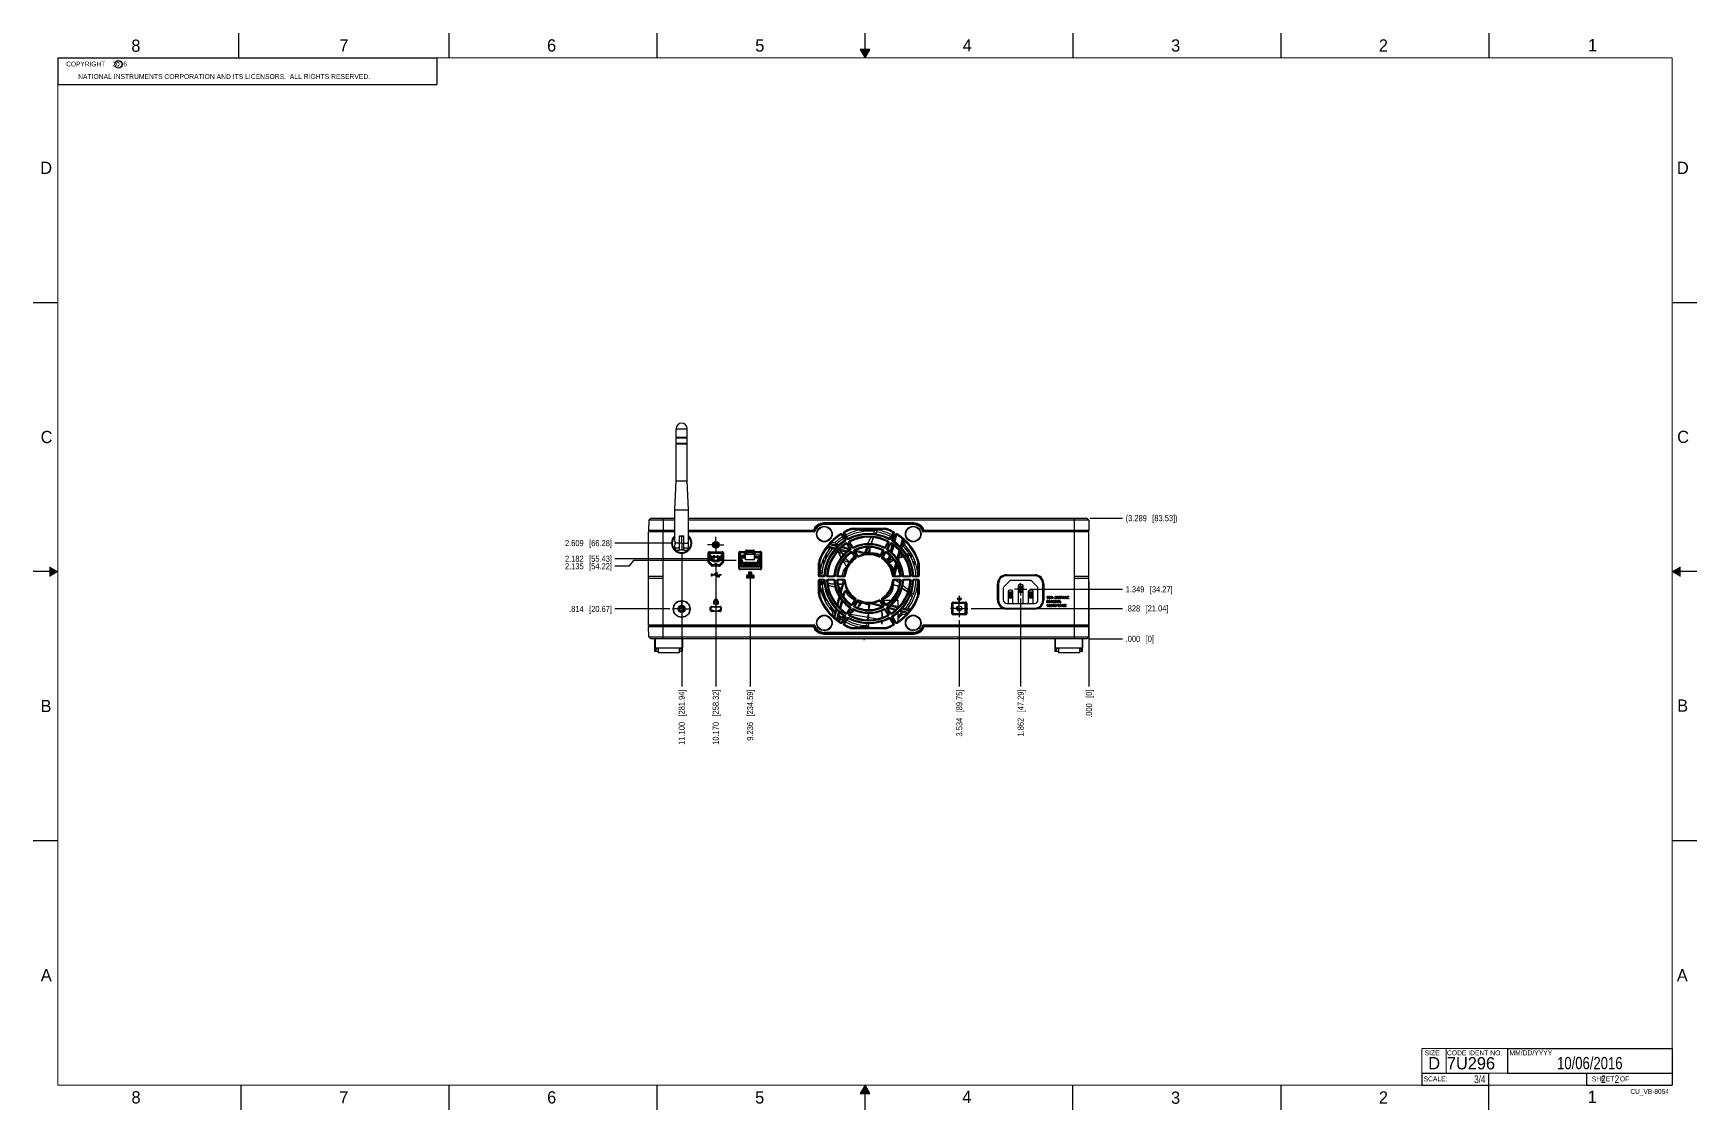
# Model space of a CAD drawing. Header units: inches. Extents: x 0 to 34, y 0 to 22.
import ezdxf

# ---------------------------------------------------------------- set-up
doc = ezdxf.new("R2010")
doc.units = ezdxf.units.IN
doc.header["$LTSCALE"] = 1.87
doc.header["$MEASUREMENT"] = 0
doc.linetypes.add('CENTER', pattern=[0.6, 0.375, -0.075, 0.075, -0.075])
doc.layers.get('0').update_dxf_attribs({"linetype": 'CONTINUOUS'})
for name, color, linetype in [('02___PRT_ALL_AXES', 7, 'CONTINUOUS'), ('03___PRT_ALL_CURVES', 7, 'CONTINUOUS'), ('3_ALL_AXES', 7, 'CONTINUOUS'), ('_30531', 7, 'CONTINUOUS'), ('_30534', 7, 'CONTINUOUS'), ('DATUMCURVES', 7, 'CONTINUOUS'), ('DETAIL', 7, 'CONTINUOUS'), ('DIMENSIONS', 7, 'CONTINUOUS'), ('NOTE', 7, 'CONTINUOUS')]:
    doc.layers.add(name, color=color, linetype=linetype)
doc.styles.get("Standard").update_dxf_attribs({"font": 'txt', "width": 0.8})
doc.styles.add('TEXTSTYLE_2', font='txt')
doc.styles.add('TEXTSTYLE_3', font='txt', dxfattribs={"width": 0.9})
doc.dimstyles.new('DIMSTYLE_1', dxfattribs={"dimtxt": 0.125, "dimasz": 0.18, "dimexe": 0.125, "dimexo": 0.0625, "dimgap": 0.03125, "dimtad": 0, "dimtih": 1, "dimtoh": 1, "dimdec": 3, "dimlfac": 1.333333, "dimzin": 4, "dimdsep": 46, "dimtxsty": 'STANDARD', "dimblk": '_FILLED', "dimblk1": '_FILLED', "dimblk2": '_FILLED', "dimcen": 0.09, "dimadec": 0, "dimazin": 0, "dimtfac": 1, "dimtdec": 3, "dimtofl": 0, "dimtmove": 0, "dimatfit": 3, "dimldrblk": '_FILLED', "dimfxl": 1, "dimtolj": 1, "dimtzin": 4, "dimarcsym": 0})
doc.dimstyles.new('DIMSTYLE_2', dxfattribs={"dimtxt": 0.125, "dimasz": 0.18, "dimexe": 0.125, "dimexo": 0.0625, "dimgap": 0.03125, "dimtad": 0, "dimtih": 1, "dimtoh": 1, "dimdec": 3, "dimlfac": 1.333333, "dimzin": 4, "dimdsep": 46, "dimtxsty": 'STANDARD', "dimblk": '_FILLED', "dimblk1": '_FILLED', "dimblk2": '_FILLED', "dimcen": 0.09, "dimadec": 0, "dimazin": 0, "dimtp": 0.001, "dimtm": 0.001, "dimtfac": 1, "dimtdec": 3, "dimtofl": 0, "dimtmove": 0, "dimatfit": 3, "dimldrblk": '_FILLED', "dimfxl": 1, "dimtolj": 1, "dimtzin": 4, "dimarcsym": 0})

msp = doc.modelspace()

# ---------------------------------------------------------------- texts
at = {"color": 2, "linetype": 'CONTINUOUS', "attachment_point": 1, "line_spacing_factor": 0.9}
for s, insert, char_height, width, style in [('8', (2.00464, 21.87133), 0.25, 0.25, 'TEXTSTYLE_2'), ('7', (6.25565, 21.87429), 0.25, 0.25, 'TEXTSTYLE_2'), ('6', (10.50119, 21.87725), 0.25, 0.25, 'TEXTSTYLE_2'), ('5', (14.75766, 21.87474), 0.25, 0.25, 'TEXTSTYLE_2'), ('4', (18.99773, 21.8777), 0.25, 0.25, 'TEXTSTYLE_2'), ('3', (23.25697, 21.87594), 0.25, 0.25, 'TEXTSTYLE_2'), ('2', (27.50251, 21.87616), 0.25, 0.25, 'TEXTSTYLE_2'), ('1', (31.77814, 21.88259), 0.25, 0.25, 'TEXTSTYLE_2'), ('NATIONAL INSTRUMENTS CORPORATION AND ITS LICENSORS.  ALL RIGHTS RESERVED.', (0.91622, 21.16571), 0.1, 7.3, 'TEXTSTYLE_2'), ('c', (1.69023, 21.43049), 0.1, 0.1, 'TEXTSTYLE_2'), ('D', (0.14243, 19.375), 0.25, 0.25, 'TEXTSTYLE_2'), ('D', (33.59469, 19.37364), 0.25, 0.25, 'TEXTSTYLE_2'), ('C', (0.15083, 13.87462), 0.25, 0.25, 'TEXTSTYLE_2'), ('C', (33.6004, 13.87673), 0.25, 0.25, 'TEXTSTYLE_2'), ('B', (0.14837, 8.37572), 0.25, 0.25, 'TEXTSTYLE_2'), ('B', (33.6006, 8.38454), 0.25, 0.25, 'TEXTSTYLE_2'), ('A', (0.15407, 2.87607), 0.25, 0.25, 'TEXTSTYLE_2'), ('A', (33.5939, 2.87275), 0.25, 0.25, 'TEXTSTYLE_2'), ('SIZE', (28.43795, 1.21181), 0.1, 0.4, 'TEXTSTYLE_2'), ('CODE IDENT NO.', (28.89492, 1.21148), 0.1, 1.26, 'TEXTSTYLE_3'), ('MM/DD/YYYY', (30.17212, 1.21211), 0.1, 1, 'TEXTSTYLE_2'), ('SCALE:', (28.41638, 0.68064), 0.1, 0.6, 'TEXTSTYLE_2'), ('SHEET   OF', (31.85492, 0.67951), 0.1, 1, 'TEXTSTYLE_2'), ('8', (2.00741, 0.37911), 0.25, 0.25, 'TEXTSTYLE_2'), ('7', (6.25527, 0.37866), 0.25, 0.25, 'TEXTSTYLE_2'), ('6', (10.50327, 0.37843), 0.25, 0.25, 'TEXTSTYLE_2'), ('5', (14.75404, 0.37622), 0.25, 0.25, 'TEXTSTYLE_2'), ('4', (18.98838, 0.38692), 0.25, 0.25, 'TEXTSTYLE_2'), ('3', (23.25553, 0.37104), 0.25, 0.25, 'TEXTSTYLE_2'), ('2', (27.50353, 0.37628), 0.25, 0.25, 'TEXTSTYLE_2'), ('1', (31.77062, 0.38897), 0.25, 0.25, 'TEXTSTYLE_2')]:
    msp.add_mtext(s, dxfattribs=dict(at, insert=insert, char_height=char_height, width=width, style=style))
at = {"color": 7, "linetype": 'CONTINUOUS', "char_height": 0.25, "attachment_point": 1, "line_spacing_factor": 0.9, "style": 'TEXTSTYLE_2'}
for s, insert, width in [('D  ', (28.51282, 1.07639), 0.75), ('7U296', (28.89285, 1.07447), 1.25)]:
    msp.add_mtext(s, dxfattribs=dict(at, insert=insert, width=width))
at = {"layer": 'DETAIL', "color": 2, "linetype": 'CONTINUOUS', "char_height": 0.1, "line_spacing_factor": 0.9}
for s, insert, width, attachment_point in [('   COPYRIGHT    2016', (0.56252, 21.42188), 1.6, 1), ('CU_VB-8054', (33.43227, 0.42319), 0.8, 3)]:
    msp.add_mtext(s, dxfattribs=dict(at, insert=insert, width=width, attachment_point=attachment_point))
at = {"layer": 'DETAIL', "color": 7, "linetype": 'CONTINUOUS', "char_height": 0.15625, "line_spacing_factor": 0.9}
for s, insert, width, attachment_point in [('3/4', (29.68231, 0.70244), 0.375, 3), ('     2    2', (31.81185, 0.70276), 1.375, 1)]:
    msp.add_mtext(s, dxfattribs=dict(at, insert=insert, width=width, attachment_point=attachment_point))
at = {"layer": 'NOTE', "color": 7, "linetype": 'CONTINUOUS', "insert": (31.8144, 1.07807), "char_height": 0.25, "width": 2, "attachment_point": 2, "line_spacing_factor": 0.9}
msp.add_mtext('10/06/2016', dxfattribs=at)

# ---------------------------------------------------------------- blocks, each defined once
blk = doc.blocks.new('*D0')
at = {"layer": 'DIMENSIONS', "color": 2, "linetype": 'CONTINUOUS'}
blk.add_line((21.595, 9.624), (22.265, 9.624), dxfattribs=at)
at = {"layer": 'DIMENSIONS', "color": 2, "linetype": 'CONTINUOUS', "insert": (22.328, 9.686), "char_height": 0.125, "width": 0.825, "attachment_point": 1, "line_spacing_factor": 0.9}
blk.add_mtext('.000{\\Ftxt.shx;\\W1.000000;\\H0.125000; }[0]', dxfattribs=at)
blk = doc.blocks.new('_FILLED')
at = {"color": 0, "linetype": 'BYBLOCK'}
blk.add_solid([(0, 0), (-1, 0.17), (-1, -0.17)], dxfattribs=at)
blk = doc.blocks.new('*D1')
at = {"layer": 'DIMENSIONS', "color": 2, "linetype": 'CONTINUOUS'}
blk.add_line((20.369, 10.636), (22.265, 10.636), dxfattribs=at)
at = {"layer": 'DIMENSIONS', "color": 2, "linetype": 'CONTINUOUS', "insert": (22.328, 10.698), "char_height": 0.125, "width": 1.325, "attachment_point": 1, "line_spacing_factor": 0.9}
blk.add_mtext('1.349{\\Ftxt.shx;\\W1.000000;\\H0.125000; }[34.27]', dxfattribs=at)
blk = doc.blocks.new('*D2')
at = {"layer": 'DIMENSIONS', "color": 2, "linetype": 'CONTINUOUS'}
blk.add_line((19.167, 10.245), (22.265, 10.245), dxfattribs=at)
at = {"layer": 'DIMENSIONS', "color": 2, "linetype": 'CONTINUOUS', "insert": (22.328, 10.308), "char_height": 0.125, "width": 1.225, "attachment_point": 1, "line_spacing_factor": 0.9}
blk.add_mtext('.828{\\Ftxt.shx;\\W1.000000;\\H0.125000; }[21.04]', dxfattribs=at)
blk = doc.blocks.new('*D3')
at = {"layer": 'DIMENSIONS', "color": 2, "linetype": 'CONTINUOUS'}
blk.add_line((13.014, 10.234), (11.89, 10.234), dxfattribs=at)
at = {"layer": 'DIMENSIONS', "color": 2, "linetype": 'CONTINUOUS', "insert": (11.828, 10.297), "char_height": 0.125, "width": 1.225, "attachment_point": 3, "line_spacing_factor": 0.9}
blk.add_mtext('.814{\\Ftxt.shx;\\W1.000000;\\H0.125000; }[20.67]', dxfattribs=at)
blk = doc.blocks.new('*D4')
at = {"layer": 'DIMENSIONS', "color": 2, "linetype": 'CONTINUOUS'}
for p, q in [((12.27, 11.225), (12.176, 11.107)), ((14.365, 11.225), (12.27, 11.225)), ((12.176, 11.107), (11.89, 11.107))]:
    blk.add_line(p, q, dxfattribs=at)
at = {"layer": 'DIMENSIONS', "color": 2, "linetype": 'CONTINUOUS', "insert": (11.828, 11.17), "char_height": 0.125, "width": 1.325, "attachment_point": 3, "line_spacing_factor": 0.9}
blk.add_mtext('2.135{\\Ftxt.shx;\\W1.000000;\\H0.125000; }[54.22]', dxfattribs=at)
blk = doc.blocks.new('*D5')
at = {"layer": 'DIMENSIONS', "color": 2, "linetype": 'CONTINUOUS'}
blk.add_line((13.82, 11.26), (11.89, 11.26), dxfattribs=at)
at = {"layer": 'DIMENSIONS', "color": 2, "linetype": 'CONTINUOUS', "insert": (11.828, 11.323), "char_height": 0.125, "width": 1.325, "attachment_point": 3, "line_spacing_factor": 0.9}
blk.add_mtext('2.182{\\Ftxt.shx;\\W1.000000;\\H0.125000; }[55.43]', dxfattribs=at)
blk = doc.blocks.new('*D6')
at = {"layer": 'DIMENSIONS', "color": 2, "linetype": 'CONTINUOUS'}
blk.add_line((13.065, 11.581), (11.89, 11.581), dxfattribs=at)
at = {"layer": 'DIMENSIONS', "color": 2, "linetype": 'CONTINUOUS', "insert": (11.828, 11.643), "char_height": 0.125, "width": 1.325, "attachment_point": 3, "line_spacing_factor": 0.9}
blk.add_mtext('2.609{\\Ftxt.shx;\\W1.000000;\\H0.125000; }[66.28]', dxfattribs=at)
blk = doc.blocks.new('*D7')
at = {"layer": 'DIMENSIONS', "color": 2, "linetype": 'CONTINUOUS'}
blk.add_line((20.181, 10.448), (20.181, 8.65), dxfattribs=at)
at = {"layer": 'DIMENSIONS', "color": 2, "linetype": 'CONTINUOUS', "insert": (20.119, 8.588), "char_height": 0.125, "width": 1.325, "attachment_point": 3, "rotation": 90, "line_spacing_factor": 0.9}
blk.add_mtext('1.862{\\Ftxt.shx;\\W1.000000;\\H0.125000; }[47.29]', dxfattribs=at)
blk = doc.blocks.new('*D8')
at = {"layer": 'DIMENSIONS', "color": 2, "linetype": 'CONTINUOUS'}
blk.add_line((21.578, 10.795), (21.578, 8.65), dxfattribs=at)
at = {"layer": 'DIMENSIONS', "color": 2, "linetype": 'CONTINUOUS', "insert": (21.515, 8.588), "char_height": 0.125, "width": 0.825, "attachment_point": 3, "rotation": 90, "line_spacing_factor": 0.9}
blk.add_mtext('.000{\\Ftxt.shx;\\W1.000000;\\H0.125000; }[0]', dxfattribs=at)
blk = doc.blocks.new('*D9')
at = {"layer": 'DIMENSIONS', "color": 2, "linetype": 'CONTINUOUS'}
blk.add_line((18.928, 10.006), (18.928, 8.65), dxfattribs=at)
at = {"layer": 'DIMENSIONS', "color": 2, "linetype": 'CONTINUOUS', "insert": (18.865, 8.588), "char_height": 0.125, "width": 1.325, "attachment_point": 3, "rotation": 90, "line_spacing_factor": 0.9}
blk.add_mtext('3.534{\\Ftxt.shx;\\W1.000000;\\H0.125000; }[89.75]', dxfattribs=at)
blk = doc.blocks.new('*D10')
at = {"layer": 'DIMENSIONS', "color": 2, "linetype": 'CONTINUOUS'}
blk.add_line((14.651, 10.987), (14.651, 8.65), dxfattribs=at)
at = {"layer": 'DIMENSIONS', "color": 2, "linetype": 'CONTINUOUS', "insert": (14.588, 8.588), "char_height": 0.125, "width": 1.425, "attachment_point": 3, "rotation": 90, "line_spacing_factor": 0.9}
blk.add_mtext('9.236{\\Ftxt.shx;\\W1.000000;\\H0.125000; }[234.59]', dxfattribs=at)
blk = doc.blocks.new('*D11')
at = {"layer": 'DIMENSIONS', "color": 2, "linetype": 'CONTINUOUS'}
blk.add_line((13.95, 11.151), (13.95, 8.65), dxfattribs=at)
at = {"layer": 'DIMENSIONS', "color": 2, "linetype": 'CONTINUOUS', "insert": (13.888, 8.588), "char_height": 0.125, "width": 1.525, "attachment_point": 3, "rotation": 90, "line_spacing_factor": 0.9}
blk.add_mtext('10.170{\\Ftxt.shx;\\W1.000000;\\H0.125000; }[258.32]', dxfattribs=at)
blk = doc.blocks.new('*D12')
at = {"layer": 'DIMENSIONS', "color": 2, "linetype": 'CONTINUOUS'}
blk.add_line((13.253, 11.393), (13.253, 8.65), dxfattribs=at)
at = {"layer": 'DIMENSIONS', "color": 2, "linetype": 'CONTINUOUS', "insert": (13.19, 8.588), "char_height": 0.125, "width": 1.525, "attachment_point": 3, "rotation": 90, "line_spacing_factor": 0.9}
blk.add_mtext('11.100{\\Ftxt.shx;\\W1.000000;\\H0.125000; }[281.94]', dxfattribs=at)
blk = doc.blocks.new('*D13')
at = {"layer": 'DIMENSIONS', "color": 2, "linetype": 'CONTINUOUS'}
blk.add_line((21.595, 12.09), (22.265, 12.09), dxfattribs=at)
at = {"layer": 'DIMENSIONS', "color": 2, "linetype": 'CONTINUOUS', "insert": (22.328, 12.153), "char_height": 0.125, "width": 1.525, "attachment_point": 1, "line_spacing_factor": 0.9}
blk.add_mtext('(3.289{\\Ftxt.shx;\\W1.000000;\\H0.125000; }[83.53])', dxfattribs=at)

# ---------------------------------------------------------------- dimensions: what is measured, and where the dimension line sits
at = {"layer": 'DIMENSIONS', "color": 2, "linetype": 'CONTINUOUS'}
dim = msp.add_ordinate_dim(feature_location=(21.59546, 12.09023), offset=(0.66987, 0), dtype=0, origin=(21.53296, 9.62378), text='(<>)', dimstyle='DIMSTYLE_2', dxfattribs=at)
dim.commit()
dim.dimension.update_dxf_attribs({"geometry": '*D13', "text_midpoint": (23.09033, 12.09023)})
for feature_location, offset, dtype, origin, dimstyle, picture, middle in [((13.06533, 11.58076), (-1.175, 0), 0, (13.12783, 9.62378), 'DIMSTYLE_2', '*D6', (11.16533, 11.58076)), ((13.81992, 11.26049), (-1.92959, 0), 0, (13.88242, 9.62378), 'DIMSTYLE_2', '*D5', (11.16533, 11.26049)), ((14.36504, 11.22468), (-2.47471, -0.1174), 0, (14.42754, 9.62378), 'DIMSTYLE_2', '*D4', (11.16533, 11.10727)), ((13.25283, 11.39325), (0, -2.74288), 1, (21.57783, 11.45575), 'DIMSTYLE_2', '*D12', (13.25283, 7.82537)), ((13.95033, 11.15104), (0, -2.50068), 1, (21.57783, 11.21354), 'DIMSTYLE_2', '*D11', (13.95033, 7.82537)), ((14.65083, 10.98707), (0, -2.3367), 1, (21.57783, 11.04957), 'DIMSTYLE_2', '*D10', (14.65083, 7.87537)), ((20.18133, 10.44819), (0, -1.79782), 1, (21.57783, 10.90201), 'DIMSTYLE_2', '*D7', (20.18133, 7.92537)), ((21.5778290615, 10.7945053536), (0, -2.1441373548), 1, (21.5778290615, 10.9020053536), 'DIMSTYLE_1', '*D8', (21.5778290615, 8.1753679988)), ((20.36883, 10.63569), (1.8965, 0), 0, (20.30633, 9.62378), 'DIMSTYLE_2', '*D1', (22.99033, 10.63569)), ((13.01366, 10.23412), (-1.12333, 0), 0, (13.07616, 9.62378), 'DIMSTYLE_2', '*D3', (11.21533, 10.23412)), ((19.16695, 10.24501), (3.09838, 0), 0, (19.10445, 9.62378), 'DIMSTYLE_2', '*D2', (22.94033, 10.24501)), ((18.9277040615, 10.0057553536), (0, -1.3553873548), 1, (21.5778290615, 10.0682553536), 'DIMSTYLE_2', '*D9', (18.9277040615, 7.9253679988)), ((21.5954580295, 9.6237803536), (0.669871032, 0), 0, (21.5329580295, 9.6237803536), 'DIMSTYLE_1', '*D0', (22.7403290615, 9.6237803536))]:
    dim = msp.add_ordinate_dim(feature_location=feature_location, offset=offset, dtype=dtype, origin=origin, dimstyle=dimstyle, dxfattribs=at)
    dim.commit()
    dim.dimension.update_dxf_attribs({"geometry": picture, "text_midpoint": middle})

# ---------------------------------------------------------------- linework, layer by layer
at = {"color": 2, "linetype": 'CONTINUOUS'}
for p, q in [((4.20002, 21.5), (4.20002, 22)), ((8.50002, 21.5), (8.50002, 22)), ((12.75002, 21.5), (12.75002, 22)), ((17.00002, 21.5), (17.00002, 22)), ((21.25002, 22), (21.25002, 21.5)), ((25.50002, 22), (25.50002, 21.5)), ((29.75002, 22), (29.75002, 21.5)), ((0.50002, 21.5), (8.25002, 21.5)), ((0.50002, 21.5), (0.50002, 20.953)), ((8.25002, 21.5), (8.25002, 20.953)), ((16.90203, 21.66972), (17.00002, 21.5)), ((17.09801, 21.66972), (16.90203, 21.66972)), ((16.90764, 21.66), (17.0924, 21.66)), ((16.91342, 21.65), (17.08662, 21.65)), ((16.91919, 21.64), (17.08085, 21.64)), ((16.92496, 21.63), (17.07508, 21.63)), ((16.93074, 21.62), (17.0693, 21.62)), ((16.93651, 21.61), (17.06353, 21.61)), ((16.94229, 21.6), (17.05776, 21.6)), ((16.94806, 21.59), (17.05198, 21.59)), ((16.95383, 21.58), (17.04621, 21.58)), ((16.95961, 21.57), (17.04044, 21.57)), ((16.96538, 21.56), (17.03466, 21.56)), ((16.97115, 21.55), (17.02889, 21.55)), ((16.97693, 21.54), (17.02311, 21.54)), ((16.9827, 21.53), (17.01734, 21.53)), ((16.98847, 21.52), (17.01157, 21.52)), ((16.99425, 21.51), (17.00579, 21.51)), ((17.00002, 21.5), (17.09801, 21.66972)), ((0.50002, 20.953), (8.25002, 20.953)), ((0.00002, 16.5), (0.50002, 16.5)), ((33.50002, 16.5), (34.00002, 16.5)), ((0.5, 11), (0, 11)), ((0.33028, 11.09), (0.34412, 11.09)), ((0.33028, 11.08), (0.36144, 11.08)), ((0.33028, 11.07), (0.37876, 11.07)), ((0.33028, 11.06), (0.39608, 11.06)), ((0.33028, 11.05), (0.4134, 11.05)), ((0.33028, 11.04), (0.43072, 11.04)), ((0.33028, 11.03), (0.44804, 11.03)), ((0.33028, 11.02), (0.46536, 11.02)), ((0.33028, 11.01), (0.48268, 11.01)), ((0.33028, 10.99), (0.48268, 10.99)), ((0.33028, 10.98), (0.46536, 10.98)), ((0.33028, 10.97), (0.44804, 10.97)), ((0.33028, 10.96), (0.43072, 10.96)), ((0.33028, 10.95), (0.4134, 10.95)), ((0.33028, 10.94), (0.39608, 10.94)), ((0.33028, 10.93), (0.37876, 10.93)), ((0.33028, 10.92), (0.36144, 10.92)), ((0.33028, 10.91), (0.34412, 10.91)), ((34.00002, 11), (33.50002, 11)), ((33.51734, 11.01), (33.66974, 11.01)), ((33.51734, 10.99), (33.66974, 10.99)), ((33.53466, 11.02), (33.66974, 11.02)), ((33.53466, 10.98), (33.66974, 10.98)), ((33.55198, 11.03), (33.66974, 11.03)), ((33.55198, 10.97), (33.66974, 10.97)), ((33.5693, 11.04), (33.66974, 11.04)), ((33.5693, 10.96), (33.66974, 10.96)), ((33.58662, 11.05), (33.66974, 11.05)), ((33.58662, 10.95), (33.66974, 10.95)), ((33.60394, 11.06), (33.66974, 11.06)), ((33.60394, 10.94), (33.66974, 10.94)), ((33.62126, 11.07), (33.66974, 11.07)), ((33.62126, 10.93), (33.66974, 10.93)), ((33.63858, 11.08), (33.66974, 11.08)), ((33.63858, 10.92), (33.66974, 10.92)), ((33.65591, 11.09), (33.66974, 11.09)), ((33.65591, 10.91), (33.66974, 10.91)), ((0.00002, 5.5), (0.50002, 5.5)), ((33.50002, 5.5), (34.00002, 5.5)), ((30.1294, 1.24994), (33.4994, 1.24994)), ((30.1294, 1.24994), (30.1294, 0.74994)), ((33.4994, 1.24994), (33.4994, 0.74994)), ((28.37981, 0.74931), (29.74481, 0.74931)), ((28.37981, 0.74931), (28.37981, 0.49931)), ((29.74481, 0.74931), (29.74481, 0.49931)), ((30.1294, 0.74994), (33.4994, 0.74994)), ((31.74935, 0.74964), (33.49935, 0.74964)), ((31.74935, 0.74964), (31.74935, 0.49964)), ((33.49935, 0.74964), (33.49935, 0.49964)), ((4.25002, 0), (4.25002, 0.5)), ((8.50002, 0), (8.50002, 0.5)), ((12.75002, 0), (12.75002, 0.5)), ((17.00002, 0.5), (16.90203, 0.33028)), ((16.91342, 0.35), (17.08662, 0.35)), ((16.91919, 0.36), (17.08085, 0.36)), ((16.92496, 0.37), (17.07508, 0.37)), ((16.93074, 0.38), (17.0693, 0.38)), ((16.93651, 0.39), (17.06353, 0.39)), ((16.94229, 0.4), (17.05776, 0.4)), ((16.94806, 0.41), (17.05198, 0.41)), ((16.95383, 0.42), (17.04621, 0.42)), ((16.95961, 0.43), (17.04044, 0.43)), ((16.96538, 0.44), (17.03466, 0.44)), ((16.97115, 0.45), (17.02889, 0.45)), ((16.97693, 0.46), (17.02311, 0.46)), ((16.9827, 0.47), (17.01734, 0.47)), ((16.98847, 0.48), (17.01157, 0.48)), ((16.99425, 0.49), (17.00579, 0.49)), ((17.09801, 0.33028), (17.00002, 0.5)), ((17.00002, 0), (17.00002, 0.5)), ((21.25002, 0), (21.25002, 0.5)), ((25.50002, 0.5), (25.50002, 0)), ((28.37981, 0.49931), (29.74481, 0.49931)), ((29.75002, 0), (29.75002, 0.5)), ((31.74935, 0.49964), (33.49935, 0.49964)), ((32.49477, 0.50132), (33.49477, 0.50132)), ((32.49477, 0.50132), (32.49477, 0.50082)), ((32.49477, 0.50082), (33.49477, 0.50082)), ((33.49477, 0.50132), (33.49477, 0.50082)), ((16.90203, 0.33028), (17.09801, 0.33028)), ((16.90764, 0.34), (17.0924, 0.34))]:
    msp.add_line(p, q, dxfattribs=at)
at = {"color": 7, "linetype": 'CONTINUOUS'}
for p, q in [((13.14653, 13.73994), (13.13767, 13.74365)), ((13.13767, 13.74365), (13.36799, 13.74365)), ((13.13767, 13.72889), (13.14653, 13.73255)), ((13.13767, 13.72889), (13.36799, 13.72889)), ((13.14653, 13.62183), (13.13767, 13.62554)), ((13.13767, 13.62554), (13.36799, 13.62554)), ((13.13767, 13.61078), (13.14653, 13.61444)), ((13.13767, 13.61078), (13.36799, 13.61078)), ((13.14653, 13.73255), (13.14653, 13.73994)), ((13.14653, 13.73994), (13.35913, 13.73994)), ((13.14653, 13.73255), (13.35913, 13.73255)), ((13.14653, 13.61444), (13.14653, 13.62183)), ((13.14653, 13.62183), (13.35913, 13.62183)), ((13.14653, 13.61444), (13.35913, 13.61444)), ((13.35913, 13.73994), (13.36799, 13.74365)), ((13.35913, 13.73255), (13.35913, 13.73994)), ((13.36799, 13.72889), (13.35913, 13.73255)), ((13.35913, 13.62183), (13.36799, 13.62554)), ((13.35913, 13.61444), (13.35913, 13.62183)), ((13.36799, 13.61078), (13.35913, 13.61444)), ((12.58163, 12.04987), (12.5779, 11.83582)), ((12.59423, 12.04987), (12.58163, 12.04989)), ((12.62165, 12.0898), (12.58208, 12.05092)), ((12.62164, 12.0898), (12.58208, 12.05093)), ((12.87783, 12.05092), (12.58208, 12.05093)), ((12.87783, 12.04988), (12.59423, 12.04987)), ((12.62164, 12.0898), (12.62315, 12.0898)), ((12.6227, 12.09023), (13.11331, 12.09023)), ((12.62315, 12.0898), (12.62871, 12.0898)), ((12.62871, 12.0898), (12.87783, 12.0898)), ((12.87783, 12.09023), (12.87783, 12.0898)), ((12.87783, 12.0898), (12.87783, 12.05092)), ((12.87783, 12.0898), (13.11331, 12.0898)), ((13.11331, 12.05092), (12.87783, 12.05092)), ((12.87783, 12.04987), (12.87783, 12.05092)), ((12.87783, 12.04987), (12.87783, 11.83582)), ((13.11331, 12.04987), (12.87783, 12.04987)), ((13.39235, 12.09023), (21.53296, 12.09023)), ((13.39235, 12.0898), (21.27783, 12.0898)), ((21.27783, 12.05092), (13.39235, 12.05092)), ((21.27783, 12.04987), (13.39235, 12.04987)), ((16.00571, 11.92201), (16.00544, 11.922)), ((16.00571, 11.92201), (16.01079, 11.92508)), ((16.00571, 11.92201), (16.00975, 11.92201)), ((16.01079, 11.92508), (16.01703, 11.92892)), ((16.01826, 11.92951), (16.01337, 11.93519)), ((16.12524, 12.09023), (16.12524, 12.09173)), ((16.12524, 12.09173), (16.2305, 12.09173)), ((16.12961, 12.09023), (16.12961, 12.09173)), ((17.99641, 11.98201), (16.15925, 11.98201)), ((16.15997, 11.98201), (16.15997, 11.99332)), ((17.99569, 11.99332), (16.15997, 11.99332)), ((17.99569, 11.98951), (16.15997, 11.98951)), ((16.16367, 11.95801), (16.16367, 11.96701)), ((16.16367, 11.96701), (17.99199, 11.96701)), ((17.99199, 11.96326), (16.16367, 11.96326)), ((17.99199, 11.95801), (16.16367, 11.95801)), ((16.16965, 12.09023), (16.16965, 12.09173)), ((16.22328, 12.09023), (16.22328, 12.09173)), ((16.2305, 12.09023), (16.2305, 12.09173)), ((16.2318, 12.09023), (16.2318, 12.09173)), ((16.2318, 12.09173), (16.36643, 12.09173)), ((16.36643, 12.09023), (16.36643, 12.09173)), ((16.37473, 12.09023), (16.37473, 12.09173)), ((16.37473, 12.09173), (16.41104, 12.09173)), ((16.41104, 12.09023), (16.41104, 12.09173)), ((16.4111, 12.09173), (16.77677, 12.09173)), ((16.46492, 12.09023), (16.46492, 12.09173)), ((16.52095, 12.09023), (16.52095, 12.09173)), ((16.56711, 12.09023), (16.56711, 12.09173)), ((16.57741, 12.09023), (16.57741, 12.09173)), ((16.63561, 12.09023), (16.63561, 12.09173)), ((16.67435, 12.09023), (16.67435, 12.09173)), ((16.73673, 12.09023), (16.73673, 12.09173)), ((16.74045, 12.09023), (16.74045, 12.09173)), ((16.77677, 12.09023), (16.77677, 12.09173)), ((16.77721, 12.09173), (16.88773, 12.09173)), ((16.84334, 12.09023), (16.84334, 12.09173)), ((16.8768, 12.09023), (16.8768, 12.09173)), ((16.88773, 12.09023), (16.88773, 12.09173)), ((16.88795, 12.09023), (16.88795, 12.09173)), ((16.88795, 12.09173), (17.05102, 12.09173)), ((16.96412, 12.09023), (16.96412, 12.09173)), ((17.04028, 12.09023), (17.04028, 12.09173)), ((17.05145, 12.09023), (17.05145, 12.09173)), ((17.05145, 12.09173), (17.37689, 12.09173)), ((17.09763, 12.09023), (17.09763, 12.09173)), ((17.11253, 12.09023), (17.11253, 12.09173)), ((17.24711, 12.09023), (17.24711, 12.09173)), ((17.2758, 12.09023), (17.2758, 12.09173)), ((17.31451, 12.09023), (17.31451, 12.09173)), ((17.37689, 12.09023), (17.37689, 12.09173)), ((17.38061, 12.09023), (17.38061, 12.09173)), ((17.38061, 12.09173), (17.41695, 12.09173)), ((17.41695, 12.09023), (17.41695, 12.09173)), ((17.4174, 12.09173), (17.52004, 12.09173)), ((17.4835, 12.09023), (17.4835, 12.09173)), ((17.51697, 12.09023), (17.51697, 12.09173)), ((17.52004, 12.09023), (17.52004, 12.09173)), ((17.53753, 12.09023), (17.53753, 12.09173)), ((17.53753, 12.09173), (18.03032, 12.09173)), ((17.70688, 12.09023), (17.70688, 12.09173)), ((17.74841, 12.09023), (17.74841, 12.09173)), ((17.79966, 12.09023), (17.79966, 12.09173)), ((17.93145, 12.09023), (17.93145, 12.09173)), ((17.99199, 11.95801), (17.99199, 11.96701)), ((17.99569, 11.98201), (17.99569, 11.99332)), ((18.0297, 12.09023), (18.0297, 12.09173)), ((18.03032, 12.09023), (18.03032, 12.09173)), ((18.14229, 11.9352), (18.1374, 11.92951)), ((18.14591, 11.92201), (18.14994, 11.92201)), ((18.14994, 11.92367), (18.14994, 11.92201)), ((18.15232, 11.92283), (18.1544, 11.92194)), ((18.15318, 11.92414), (18.15385, 11.92398)), ((18.15385, 11.92398), (18.15526, 11.92313)), ((18.15618, 11.92099), (18.15876, 11.91924)), ((21.27783, 12.09023), (21.27783, 12.0898)), ((21.27783, 12.0898), (21.27783, 12.05092)), ((21.27783, 12.0898), (21.52413, 12.0898)), ((21.57148, 12.05092), (21.27783, 12.05093)), ((21.27783, 12.04987), (21.27783, 12.05092)), ((21.56513, 12.04987), (21.27783, 12.04989)), ((21.27783, 12.04987), (21.27783, 9.62421)), ((21.52413, 12.0898), (21.53313, 12.0898)), ((21.53313, 12.0898), (21.53401, 12.0898)), ((21.53401, 12.0898), (21.57358, 12.05092)), ((21.57358, 12.05093), (21.53402, 12.0898)), ((21.57403, 12.04988), (21.56513, 12.04987)), ((21.57358, 12.05092), (21.57148, 12.05092)), ((21.57403, 12.04987), (21.57776, 11.83582)), ((12.57783, 9.90601), (12.57783, 11.80801)), ((13.11331, 11.80801), (12.57783, 11.80801)), ((13.11331, 11.83582), (12.5779, 11.83582)), ((13.11331, 11.83201), (12.58165, 11.83201)), ((13.11331, 11.81326), (12.58308, 11.81326)), ((12.59508, 11.83201), (12.59508, 11.81701)), ((12.59508, 11.81701), (13.11331, 11.81701)), ((12.87783, 9.62421), (12.87783, 11.83582)), ((13.20854, 11.43312), (13.20854, 11.72839)), ((13.20854, 11.72839), (13.29712, 11.72839)), ((13.29712, 11.43312), (13.29712, 11.72839)), ((15.93723, 11.83582), (13.39235, 11.83582)), ((15.95283, 11.83201), (13.39235, 11.83201)), ((13.39235, 11.81701), (15.96752, 11.81701)), ((15.96752, 11.81326), (13.39235, 11.81326)), ((15.96752, 11.80801), (13.39235, 11.80801)), ((13.91364, 11.56475), (13.91364, 11.5512)), ((13.95033, 11.58676), (13.95033, 11.58638)), ((15.93723, 11.83201), (15.93723, 11.83582)), ((15.94783, 11.83951), (15.9443, 11.84082)), ((15.96537, 11.87714), (15.97345, 11.87714)), ((15.96752, 11.80801), (15.96752, 11.81701)), ((15.97766, 11.81575), (15.96897, 11.81811)), ((15.96964, 11.88451), (15.9781, 11.88451)), ((16.29719, 11.57316), (16.29848, 11.57328)), ((16.29848, 11.57328), (16.4527, 11.53196)), ((16.32887, 11.60182), (16.39862, 11.58313)), ((16.49601, 11.76985), (16.50404, 11.75725)), ((16.52243, 11.74148), (16.57738, 11.64602)), ((16.53795, 11.75959), (16.52501, 11.75212)), ((16.52501, 11.75212), (16.58769, 11.64356)), ((16.53795, 11.75959), (16.60063, 11.65103)), ((16.56611, 11.77584), (16.57905, 11.78331)), ((16.62879, 11.66728), (16.56611, 11.77584)), ((16.5782, 11.8173), (16.58509, 11.80404)), ((16.64173, 11.67475), (16.57905, 11.78331)), ((16.59096, 11.61098), (16.58285, 11.62353)), ((16.60063, 11.65103), (16.58769, 11.64356)), ((16.64472, 11.68484), (16.58946, 11.78026)), ((16.6046, 11.58107), (16.61278, 11.56856)), ((16.62879, 11.66728), (16.64173, 11.67475)), ((16.64684, 11.571), (16.63389, 11.56353)), ((16.63389, 11.56353), (16.69098, 11.46465)), ((16.64684, 11.571), (16.70392, 11.47212)), ((16.6683, 11.65563), (16.66149, 11.66893)), ((16.67499, 11.58725), (16.68793, 11.59473)), ((16.73207, 11.48838), (16.67499, 11.58725)), ((16.68738, 11.62886), (16.69413, 11.61553)), ((16.74502, 11.49585), (16.68793, 11.59473)), ((16.74818, 11.5062), (16.6988, 11.59146)), ((16.71189, 11.87577), (16.71695, 11.86171)), ((16.71695, 11.86171), (16.71809, 11.85428)), ((16.75483, 11.88325), (16.75483, 11.86831)), ((16.75483, 11.88325), (17.40083, 11.88325)), ((16.75483, 11.86831), (17.40083, 11.86831)), ((16.75483, 11.86831), (16.75612, 11.86094)), ((17.39954, 11.86094), (16.75612, 11.86094)), ((16.88592, 11.84338), (17.26955, 11.84338)), ((16.90614, 11.84727), (17.2495, 11.84727)), ((16.92246, 11.85102), (17.23129, 11.85102)), ((17.39954, 11.86094), (17.40083, 11.86831)), ((17.40083, 11.88325), (17.40083, 11.86831)), ((17.45686, 11.59146), (17.40748, 11.5062)), ((17.46773, 11.59473), (17.41064, 11.49585)), ((17.48067, 11.58725), (17.42358, 11.48838)), ((17.43757, 11.85428), (17.43871, 11.86171)), ((17.44376, 11.87577), (17.43871, 11.86171)), ((17.45174, 11.47212), (17.50882, 11.571)), ((17.46828, 11.62886), (17.46153, 11.61553)), ((17.46468, 11.46465), (17.52176, 11.56353)), ((17.48067, 11.58725), (17.46773, 11.59473)), ((17.48735, 11.65563), (17.49417, 11.66893)), ((17.50882, 11.571), (17.52176, 11.56353)), ((17.56619, 11.78026), (17.51094, 11.68484)), ((17.57661, 11.78331), (17.51393, 11.67475)), ((17.52687, 11.66728), (17.51393, 11.67475)), ((17.58955, 11.77584), (17.52687, 11.66728)), ((17.55106, 11.58107), (17.54288, 11.56856)), ((17.55503, 11.65103), (17.61771, 11.75959)), ((17.55503, 11.65103), (17.56797, 11.64356)), ((17.5647, 11.61098), (17.5728, 11.62353)), ((17.56797, 11.64356), (17.63065, 11.75212)), ((17.57746, 11.8173), (17.57057, 11.80404)), ((17.58955, 11.77584), (17.57661, 11.78331)), ((17.57828, 11.64602), (17.63323, 11.74148)), ((17.5786, 11.63069), (17.58657, 11.66042)), ((17.59885, 11.615), (17.63232, 11.73992)), ((17.64697, 11.74894), (17.60915, 11.60779)), ((17.61771, 11.75959), (17.63065, 11.75212)), ((17.65965, 11.76985), (17.65162, 11.75725)), ((17.72408, 11.51192), (17.76476, 11.66375)), ((17.77465, 11.65501), (17.73367, 11.5021)), ((17.7941, 11.63635), (17.75286, 11.48245)), ((17.82264, 11.60596), (17.80395, 11.53621)), ((18.18599, 11.88451), (18.17756, 11.88451)), ((18.178, 11.81575), (18.18669, 11.81811)), ((18.19029, 11.87714), (18.18221, 11.87714)), ((18.18814, 11.81701), (21.56058, 11.81701)), ((18.18814, 11.80801), (18.18814, 11.81701)), ((21.57258, 11.81326), (18.18814, 11.81326)), ((21.57783, 11.80801), (18.18814, 11.80801)), ((21.57401, 11.83201), (18.20283, 11.83201)), ((18.20782, 11.83951), (18.21136, 11.84082)), ((21.57776, 11.83582), (18.21843, 11.83582)), ((18.21843, 11.83201), (18.21843, 11.83582)), ((21.56058, 11.83201), (21.56058, 11.81701)), ((21.57783, 9.90601), (21.57783, 11.80801)), ((13.11331, 11.47741), (13.11331, 11.53942)), ((13.20854, 11.47741), (13.11331, 11.47741)), ((13.1576, 11.43312), (13.20854, 11.43312)), ((13.39235, 11.47741), (13.29712, 11.47741)), ((13.29712, 11.43312), (13.34806, 11.43312)), ((13.39235, 11.47741), (13.39235, 11.53942)), ((13.79583, 11.19076), (13.79583, 11.37886)), ((13.79583, 11.37886), (13.80333, 11.37886)), ((13.80333, 11.19076), (13.80333, 11.37886)), ((13.80333, 11.37886), (13.80522, 11.37697)), ((13.80522, 11.37697), (13.80533, 11.19159)), ((13.80523, 11.35055), (13.82558, 11.35055)), ((13.84728, 11.33579), (13.80524, 11.33579)), ((13.80531, 11.23244), (13.84728, 11.23244)), ((13.80727, 11.33579), (13.80727, 11.35055)), ((13.80727, 11.21768), (13.80727, 11.23244)), ((13.81524, 11.35055), (13.81524, 11.37846)), ((13.81832, 11.40135), (13.81832, 11.39385)), ((13.81832, 11.40135), (14.08234, 11.40135)), ((13.81832, 11.39385), (13.8202, 11.39197)), ((13.81832, 11.39385), (14.08234, 11.39385)), ((14.08046, 11.39197), (13.8202, 11.39197)), ((13.82094, 11.33579), (13.82094, 11.23244)), ((13.82261, 11.33579), (13.82261, 11.23244)), ((13.82262, 11.38584), (14.07804, 11.38584)), ((13.82558, 11.35055), (13.82558, 11.37536)), ((13.82558, 11.37536), (14.07508, 11.37536)), ((13.84576, 11.23244), (13.84576, 11.33579)), ((13.84728, 11.33579), (13.84728, 11.23244)), ((13.86765, 11.26389), (13.86765, 11.29858)), ((13.86765, 11.2224), (13.86765, 11.2571)), ((13.87227, 11.30636), (13.88242, 11.29622)), ((13.87227, 11.21462), (13.88242, 11.22477)), ((13.87651, 11.30744), (14.02415, 11.30744)), ((13.88242, 11.22477), (13.88242, 11.29622)), ((13.88242, 11.29622), (14.01824, 11.29622)), ((14.01824, 11.22477), (13.88242, 11.22477)), ((13.89866, 11.32288), (13.89866, 11.30744)), ((13.92818, 11.32288), (13.89866, 11.32288)), ((13.90499, 11.27947), (13.90499, 11.28188)), ((13.90499, 11.28188), (13.90892, 11.28188)), ((13.90892, 11.27947), (13.90499, 11.27947)), ((13.91103, 11.54702), (13.90833, 11.54702)), ((13.90892, 11.28188), (13.90892, 11.28751)), ((13.90892, 11.28751), (13.91128, 11.28751)), ((13.90892, 11.26861), (13.90892, 11.27947)), ((13.91128, 11.26861), (13.90892, 11.26861)), ((13.91068, 11.23421), (13.91068, 11.25311)), ((13.91068, 11.25311), (13.91304, 11.25311)), ((13.91304, 11.23421), (13.91068, 11.23421)), ((13.91103, 11.55791), (13.91103, 11.54702)), ((13.91103, 11.54702), (13.91231, 11.54908)), ((13.91128, 11.28751), (13.91128, 11.28188)), ((13.91128, 11.28188), (13.92073, 11.28188)), ((13.91128, 11.27947), (13.91128, 11.27183)), ((13.91128, 11.26861), (13.92073, 11.27947)), ((13.91798, 11.27947), (13.91128, 11.27183)), ((13.91798, 11.27947), (13.91128, 11.27947)), ((13.91231, 11.54908), (13.91364, 11.5512)), ((13.91304, 11.25311), (13.91304, 11.23743)), ((13.9154, 11.24025), (13.91304, 11.23743)), ((13.91304, 11.23421), (13.9154, 11.23703)), ((13.9154, 11.24025), (13.9154, 11.23703)), ((13.9192, 11.51738), (13.92228, 11.51738)), ((13.92073, 11.28188), (13.92073, 11.27947)), ((13.92228, 11.51738), (13.92228, 11.51419)), ((13.92818, 11.30744), (13.92818, 11.32288)), ((13.94346, 11.52692), (13.9451, 11.52363)), ((13.95033, 11.50276), (13.95033, 11.50313)), ((13.97247, 11.32288), (13.97247, 11.30744)), ((14.002, 11.32288), (13.97247, 11.32288)), ((13.97838, 11.51738), (13.97838, 11.51419)), ((13.97838, 11.51738), (13.98145, 11.51738)), ((13.98219, 11.28429), (13.9818, 11.28309)), ((13.9818, 11.28148), (13.9818, 11.28309)), ((13.9818, 11.28148), (13.98219, 11.27987)), ((13.9818, 11.2511), (13.9818, 11.25311)), ((13.9818, 11.25311), (13.99597, 11.25311)), ((13.99282, 11.2511), (13.9818, 11.2511)), ((13.98219, 11.24105), (13.9818, 11.23944)), ((13.9818, 11.23864), (13.9818, 11.23944)), ((13.9818, 11.23864), (13.98219, 11.23703)), ((13.98298, 11.2855), (13.98219, 11.28429)), ((13.98219, 11.27987), (13.98298, 11.27867)), ((13.98258, 11.27545), (13.98219, 11.27384)), ((13.98219, 11.27304), (13.98219, 11.27384)), ((13.98219, 11.27304), (13.98258, 11.27143)), ((13.98298, 11.24226), (13.98219, 11.24105)), ((13.98219, 11.23703), (13.98377, 11.23542)), ((13.98337, 11.27666), (13.98258, 11.27545)), ((13.98258, 11.27143), (13.98416, 11.26982)), ((13.98416, 11.28631), (13.98298, 11.2855)), ((13.98298, 11.27867), (13.98495, 11.27786)), ((13.99282, 11.2511), (13.98298, 11.24226)), ((13.98495, 11.27786), (13.98337, 11.27666)), ((13.98377, 11.28309), (13.98416, 11.28389)), ((13.98377, 11.28309), (13.98377, 11.28148)), ((13.98455, 11.27987), (13.98377, 11.28148)), ((13.98377, 11.23542), (13.98534, 11.23462)), ((13.98573, 11.28711), (13.98416, 11.28631)), ((13.98416, 11.28389), (13.98495, 11.2847)), ((13.98416, 11.27384), (13.98495, 11.27545)), ((13.98416, 11.27384), (13.98416, 11.27304)), ((13.98495, 11.27183), (13.98416, 11.27304)), ((13.98416, 11.26982), (13.98573, 11.26902)), ((13.98416, 11.23944), (13.98495, 11.24105)), ((13.98416, 11.23944), (13.98416, 11.23864)), ((13.98495, 11.23743), (13.98416, 11.23864)), ((13.98573, 11.27907), (13.98455, 11.27987)), ((13.98495, 11.2847), (13.98573, 11.2851)), ((13.98495, 11.27545), (13.98573, 11.27625)), ((13.98613, 11.27103), (13.98495, 11.27183)), ((13.98495, 11.24105), (13.99597, 11.2511)), ((13.98613, 11.23663), (13.98495, 11.23743)), ((13.98534, 11.23462), (13.9877, 11.23421)), ((13.98731, 11.28751), (13.98573, 11.28711)), ((13.98573, 11.2851), (13.9877, 11.2855)), ((13.9881, 11.27867), (13.98573, 11.27907)), ((13.98573, 11.27625), (13.9881, 11.27706)), ((13.98573, 11.26902), (13.98849, 11.26861)), ((13.9881, 11.27062), (13.98613, 11.27103)), ((13.9881, 11.23622), (13.98613, 11.23663)), ((13.98731, 11.28751), (13.99046, 11.28751)), ((13.99006, 11.2855), (13.9877, 11.2855)), ((13.98928, 11.23421), (13.9877, 11.23421)), ((13.9881, 11.27867), (13.98967, 11.27867)), ((13.98967, 11.27706), (13.9881, 11.27706)), ((13.9881, 11.27062), (13.98967, 11.27062)), ((13.9881, 11.23622), (13.98967, 11.23622)), ((13.98928, 11.26861), (13.98849, 11.26861)), ((13.98928, 11.26861), (13.99203, 11.26902)), ((13.98928, 11.23421), (13.99203, 11.23462)), ((13.98967, 11.27867), (13.98967, 11.27706)), ((13.99164, 11.27103), (13.98967, 11.27062)), ((13.99164, 11.23663), (13.98967, 11.23622)), ((13.99006, 11.2855), (13.99203, 11.2851)), ((13.99203, 11.28711), (13.99046, 11.28751)), ((13.99282, 11.27183), (13.99164, 11.27103)), ((13.99282, 11.23743), (13.99164, 11.23663)), ((13.99361, 11.28631), (13.99203, 11.28711)), ((13.99203, 11.2851), (13.99282, 11.2847)), ((13.99203, 11.26902), (13.99361, 11.26982)), ((13.99203, 11.23462), (13.99361, 11.23542)), ((13.99282, 11.2847), (13.99361, 11.28389)), ((13.99361, 11.27304), (13.99282, 11.27183)), ((13.99361, 11.23864), (13.99282, 11.23743)), ((13.99479, 11.2855), (13.99361, 11.28631)), ((13.99361, 11.28389), (13.994, 11.28309)), ((13.99361, 11.27304), (13.99558, 11.27304)), ((13.99361, 11.26982), (13.99518, 11.27143)), ((13.99361, 11.23864), (13.99558, 11.23864)), ((13.99361, 11.23542), (13.99518, 11.23703)), ((13.99597, 11.28309), (13.994, 11.28309)), ((13.99558, 11.28429), (13.99479, 11.2855)), ((13.99518, 11.27143), (13.99558, 11.27304)), ((13.99518, 11.23703), (13.99558, 11.23864)), ((13.99597, 11.28309), (13.99558, 11.28429)), ((13.99597, 11.25311), (13.99597, 11.2511)), ((14.002, 11.30744), (14.002, 11.32288)), ((14.02838, 11.30636), (14.01824, 11.29622)), ((14.01824, 11.22477), (14.01824, 11.29622)), ((14.02838, 11.21462), (14.01824, 11.22477)), ((14.03301, 11.29858), (14.03301, 11.26389)), ((14.03301, 11.2571), (14.03301, 11.2224)), ((14.05338, 11.33579), (14.05338, 11.23244)), ((14.09542, 11.33579), (14.05338, 11.33579)), ((14.05338, 11.23244), (14.09535, 11.23244)), ((14.0549, 11.33579), (14.0549, 11.23244)), ((14.07508, 11.37536), (14.07508, 11.35055)), ((14.09542, 11.35055), (14.07508, 11.35055)), ((14.07805, 11.23244), (14.07805, 11.33579)), ((14.07972, 11.23244), (14.07972, 11.33579)), ((14.08234, 11.39385), (14.08046, 11.39197)), ((14.08234, 11.40135), (14.08234, 11.39385)), ((14.08542, 11.37846), (14.08542, 11.35055)), ((14.09339, 11.35055), (14.09339, 11.33579)), ((14.09339, 11.23244), (14.09339, 11.21768)), ((14.09533, 11.19067), (14.09544, 11.37697)), ((14.09733, 11.37886), (14.09544, 11.37697)), ((14.09733, 11.37886), (14.09733, 11.18983)), ((14.10483, 11.37886), (14.09733, 11.37886)), ((14.10483, 11.37886), (14.10483, 11.18983)), ((14.41856, 11.06299), (14.41856, 11.38621)), ((14.41856, 11.38621), (14.42605, 11.38621)), ((14.42605, 11.06299), (14.42605, 11.38621)), ((14.42605, 11.38621), (14.42747, 11.3848)), ((14.42747, 11.3848), (14.42761, 11.06455)), ((14.44104, 11.4087), (14.44104, 11.40121)), ((14.44104, 11.4087), (14.55005, 11.4087)), ((14.44104, 11.40121), (14.44245, 11.3998)), ((14.44104, 11.40121), (14.55005, 11.40121)), ((14.55146, 11.3998), (14.44245, 11.3998)), ((14.55005, 11.4087), (14.55005, 11.40121)), ((14.55146, 11.3998), (14.55005, 11.40121)), ((14.55754, 11.4162), (14.56504, 11.41621)), ((14.56644, 11.4148), (14.56504, 11.41621)), ((14.58003, 11.4387), (14.58003, 11.43121)), ((14.58003, 11.4387), (14.72163, 11.4387)), ((14.58003, 11.43121), (14.58142, 11.42981)), ((14.58003, 11.43121), (14.72163, 11.43121)), ((14.72023, 11.42981), (14.58142, 11.42981)), ((14.6486, 11.42437), (14.6486, 11.42851)), ((14.6486, 11.42851), (14.66294, 11.42851)), ((14.6486, 11.40961), (14.6486, 11.41697)), ((14.6486, 11.38451), (14.6486, 11.39396)), ((14.67622, 11.42851), (14.70044, 11.42851)), ((14.71372, 11.42851), (14.72624, 11.42851)), ((14.72163, 11.43121), (14.72023, 11.42981)), ((14.72163, 11.4387), (14.72163, 11.43121)), ((14.73127, 11.42437), (14.73127, 11.4249)), ((14.73522, 11.4148), (14.73662, 11.41621)), ((14.74412, 11.4162), (14.73662, 11.41621)), ((14.7502, 11.3998), (14.75161, 11.40121)), ((14.85921, 11.3998), (14.7502, 11.3998)), ((14.75161, 11.4087), (14.75161, 11.40121)), ((14.75161, 11.4087), (14.86061, 11.4087)), ((14.75161, 11.40121), (14.86061, 11.40121)), ((14.86061, 11.40121), (14.85921, 11.3998)), ((14.86061, 11.4087), (14.86061, 11.40121)), ((14.87404, 11.06455), (14.87419, 11.3848)), ((14.87561, 11.38621), (14.87419, 11.3848)), ((14.87561, 11.38621), (14.87561, 11.06299)), ((14.8831, 11.38621), (14.87561, 11.38621)), ((14.8831, 11.38621), (14.8831, 11.06299)), ((16.05906, 11.22294), (16.07312, 11.21789)), ((16.16187, 11.16161), (16.16187, 11.27511)), ((16.19934, 11.25679), (16.19934, 11.34864)), ((16.20294, 11.26483), (16.20294, 11.35424)), ((16.21418, 11.28807), (16.21418, 11.37097)), ((16.26659, 11.45343), (16.21558, 11.4671)), ((16.38223, 11.45913), (16.23576, 11.49838)), ((16.39949, 11.47896), (16.25082, 11.5188)), ((16.27991, 11.5538), (16.43259, 11.51289)), ((16.6116, 11.39767), (16.46735, 11.43632)), ((16.63369, 11.41621), (16.48586, 11.45582)), ((16.4891, 11.33016), (16.4891, 11.42851)), ((16.4891, 11.42851), (16.49303, 11.42851)), ((16.52153, 11.48906), (16.6759, 11.4477)), ((16.54373, 11.50756), (16.67774, 11.47166)), ((16.63127, 11.5524), (16.68036, 11.46711)), ((16.69461, 11.43231), (16.68632, 11.44475)), ((16.70392, 11.47212), (16.69098, 11.46465)), ((16.74015, 11.36323), (16.70605, 11.37236)), ((16.70749, 11.40179), (16.71589, 11.38943)), ((16.73207, 11.48838), (16.74502, 11.49585)), ((16.7346, 11.37287), (16.78352, 11.28788)), ((16.75017, 11.39202), (16.73723, 11.38455)), ((16.73723, 11.38455), (16.7944, 11.28552)), ((16.75017, 11.39202), (16.80734, 11.29299)), ((16.77121, 11.47654), (16.76458, 11.48993)), ((16.77832, 11.40827), (16.79127, 11.41574)), ((16.8355, 11.30925), (16.77832, 11.40827)), ((16.79866, 11.25361), (16.79006, 11.26583)), ((16.7912, 11.45012), (16.7977, 11.43667)), ((16.84844, 11.31672), (16.79127, 11.41574)), ((16.80734, 11.29299), (16.7944, 11.28552)), ((16.80177, 11.41397), (17.00442, 11.35967)), ((16.85181, 11.32724), (16.8026, 11.41221)), ((16.81379, 11.4352), (17.07577, 11.36501)), ((16.8355, 11.30925), (16.84844, 11.31672)), ((16.87394, 11.29707), (16.86766, 11.31063)), ((16.99393, 11.39099), (17.00254, 11.39099)), ((17.0002, 11.39458), (16.99499, 11.39458)), ((17.0002, 11.40583), (16.99832, 11.40583)), ((17.0002, 11.40583), (17.0002, 11.39458)), ((17.00254, 11.39099), (17.00254, 11.38463)), ((17.00362, 11.40805), (17.01389, 11.40347)), ((17.01627, 11.39996), (17.05059, 11.38491)), ((17.28172, 11.29707), (17.288, 11.31063)), ((17.35305, 11.41221), (17.30385, 11.32724)), ((17.36439, 11.41574), (17.30722, 11.31672)), ((17.32016, 11.30925), (17.30722, 11.31672)), ((17.37733, 11.40827), (17.32016, 11.30925)), ((17.34832, 11.29299), (17.40549, 11.39202)), ((17.34832, 11.29299), (17.36126, 11.28552)), ((17.357, 11.25361), (17.3656, 11.26583)), ((17.36446, 11.45012), (17.35795, 11.43667)), ((17.36126, 11.28552), (17.41843, 11.38455)), ((17.37733, 11.40827), (17.36439, 11.41574)), ((17.37214, 11.28788), (17.42106, 11.37287)), ((17.38445, 11.47654), (17.39107, 11.48993)), ((17.40549, 11.39202), (17.41843, 11.38455)), ((17.42358, 11.48838), (17.41064, 11.49585)), ((17.44817, 11.40179), (17.43977, 11.38943)), ((17.45174, 11.47212), (17.46468, 11.46465)), ((17.46105, 11.43231), (17.46934, 11.44475)), ((17.4753, 11.46711), (17.52439, 11.5524)), ((17.48018, 11.27079), (17.48232, 11.27159)), ((17.48137, 11.26783), (17.49881, 11.33289)), ((17.48137, 11.26783), (17.50419, 11.26172)), ((17.52807, 11.30522), (17.48936, 11.16072)), ((17.50419, 11.26172), (17.51839, 11.31471)), ((17.59627, 11.224), (17.51234, 11.24649)), ((17.52129, 11.41681), (17.55681, 11.54935)), ((17.54124, 11.4), (17.57732, 11.53465)), ((17.58758, 11.5273), (17.55122, 11.39159)), ((17.65962, 11.27137), (17.70039, 11.42353)), ((17.70985, 11.41319), (17.66838, 11.25842)), ((17.72834, 11.39091), (17.68579, 11.23213)), ((17.75551, 11.29712), (17.75551, 11.3417)), ((17.77051, 11.3015), (17.77051, 11.33522)), ((17.77889, 11.30395), (17.77889, 11.32265)), ((17.82899, 11.46313), (17.88088, 11.46313)), ((17.8412, 11.44814), (17.89252, 11.44814)), ((17.84735, 11.43976), (17.89789, 11.43976)), ((17.85689, 11.34719), (17.85689, 11.35567)), ((17.91375, 11.41501), (17.86551, 11.41501)), ((17.92645, 11.38011), (17.92139, 11.38011)), ((17.92139, 11.34188), (17.92139, 11.38011)), ((17.92645, 11.36213), (17.92139, 11.36213)), ((17.92139, 11.34188), (17.92645, 11.34188)), ((17.92645, 11.39517), (17.92645, 11.31734)), ((17.94483, 11.3665), (17.94483, 11.28154)), ((17.94989, 11.36213), (17.94483, 11.36213)), ((17.94502, 11.34188), (17.94989, 11.34188)), ((17.94502, 11.34188), (17.94502, 11.32332)), ((17.94989, 11.35913), (17.94989, 11.34188)), ((18.00145, 11.24832), (18.00145, 11.25456)), ((18.00145, 11.24832), (18.00442, 11.24832)), ((18.0966, 11.22294), (18.08253, 11.21789)), ((12.57783, 10.90201), (12.87783, 10.90201)), ((13.79583, 11.19076), (13.80333, 11.19076)), ((13.80242, 11.17486), (13.80772, 11.18016)), ((13.8623, 11.11497), (13.80242, 11.17486)), ((13.80333, 11.19076), (13.80533, 11.19159)), ((13.80531, 11.21768), (13.82558, 11.21768)), ((13.80772, 11.18016), (13.80973, 11.18099)), ((13.8676, 11.12027), (13.80772, 11.18016)), ((13.80973, 11.18099), (13.86845, 11.12232)), ((13.81524, 11.18918), (13.81524, 11.21768)), ((13.8174, 11.18396), (13.86406, 11.13731)), ((13.82558, 11.19376), (13.82558, 11.21768)), ((13.82558, 11.19376), (13.87371, 11.14563)), ((13.8623, 11.11497), (13.8676, 11.12027)), ((13.8676, 11.12027), (13.86845, 11.12232)), ((13.91342, 11.13515), (13.86928, 11.13515)), ((13.87371, 11.14563), (14.02695, 11.14563)), ((14.02415, 11.21354), (13.87651, 11.21354)), ((13.8782, 11.11588), (13.87905, 11.11793)), ((13.8782, 11.10839), (13.8782, 11.11588)), ((14.02228, 11.11588), (13.8782, 11.11588)), ((14.02228, 11.10839), (13.8782, 11.10839)), ((13.87905, 11.11793), (14.02144, 11.11793)), ((13.89866, 11.21354), (13.89866, 11.19811)), ((13.92818, 11.19811), (13.89866, 11.19811)), ((13.91342, 11.11793), (13.91342, 11.14563)), ((13.92818, 11.13441), (13.91342, 11.13441)), ((13.91342, 11.13237), (13.92818, 11.13237)), ((13.92818, 11.19811), (13.92818, 11.21354)), ((13.92818, 11.16187), (13.92818, 11.11793)), ((13.97247, 11.16187), (13.92818, 11.16187)), ((13.92818, 11.16117), (13.97247, 11.16117)), ((13.97247, 11.12683), (13.92818, 11.12683)), ((13.97247, 11.21354), (13.97247, 11.19811)), ((14.002, 11.19811), (13.97247, 11.19811)), ((13.97247, 11.11793), (13.97247, 11.16187)), ((13.98724, 11.13441), (13.97247, 11.13441)), ((13.97247, 11.13237), (13.98724, 11.13237)), ((13.98724, 11.11793), (13.98724, 11.14563)), ((14.03138, 11.13515), (13.98724, 11.13515)), ((14.002, 11.19811), (14.002, 11.21354)), ((14.02228, 11.11588), (14.02144, 11.11793)), ((14.02228, 11.10839), (14.02228, 11.11588)), ((14.02695, 11.14563), (14.07508, 11.19288)), ((14.03194, 11.12222), (14.09083, 11.17998)), ((14.03278, 11.12018), (14.03194, 11.12222)), ((14.09284, 11.17913), (14.03278, 11.12018)), ((14.03803, 11.11483), (14.03278, 11.12018)), ((14.0366, 11.13731), (14.08326, 11.18396)), ((14.09809, 11.17378), (14.03803, 11.11483)), ((14.07508, 11.21768), (14.07508, 11.19288)), ((14.07508, 11.21768), (14.09534, 11.21768)), ((14.08542, 11.21768), (14.08542, 11.18918)), ((14.09284, 11.17913), (14.09083, 11.17998)), ((14.09809, 11.17378), (14.09284, 11.17913)), ((14.09733, 11.18983), (14.09533, 11.19067)), ((14.10483, 11.18983), (14.09733, 11.18983)), ((14.41856, 11.06299), (14.42605, 11.06299)), ((14.42605, 11.06299), (14.42761, 11.06455)), ((14.44104, 11.048), (14.44261, 11.04957)), ((14.44104, 11.0405), (14.44104, 11.048)), ((14.86061, 11.048), (14.44104, 11.048)), ((14.86061, 11.0405), (14.44104, 11.0405)), ((14.44261, 11.04957), (14.85905, 11.04957)), ((14.86061, 11.048), (14.85905, 11.04957)), ((14.86061, 11.0405), (14.86061, 11.048)), ((14.87561, 11.06299), (14.87404, 11.06455)), ((14.8831, 11.06299), (14.87561, 11.06299)), ((16.05158, 10.91815), (16.05158, 11.18)), ((16.05158, 11.18), (16.06653, 11.18)), ((16.05158, 10.91815), (16.06653, 10.91815)), ((16.06653, 10.91815), (16.06653, 11.18)), ((16.06653, 11.18), (16.07494, 11.17853)), ((16.07532, 10.92694), (16.06653, 10.91815)), ((16.07312, 11.21789), (16.08154, 11.21659)), ((16.07494, 11.17853), (16.07532, 10.92694)), ((16.07526, 10.9669), (16.11889, 10.9669)), ((16.0796, 10.97815), (16.1201, 10.97815)), ((16.07986, 10.98174), (16.12049, 10.98174)), ((16.09029, 10.91202), (16.08147, 10.9032)), ((16.08147, 10.88826), (16.08147, 10.9032)), ((16.15246, 10.9032), (16.08147, 10.9032)), ((16.15246, 10.88826), (16.08147, 10.88826)), ((16.0853, 11.01922), (16.12308, 11.01922)), ((16.09029, 10.91202), (16.14424, 10.91202)), ((16.09955, 11.06728), (16.09576, 11.06728)), ((16.09955, 11.09096), (16.09955, 11.06728)), ((16.12308, 11.01922), (16.12308, 10.99927)), ((16.15246, 10.88826), (16.15246, 10.9032)), ((16.18228, 10.91618), (16.16737, 10.91716)), ((16.21516, 10.92033), (16.23006, 10.91924)), ((16.24496, 10.88826), (16.24496, 10.9032)), ((16.35928, 10.9032), (16.24496, 10.9032)), ((16.35928, 10.88826), (16.24496, 10.88826)), ((16.2545, 10.91202), (16.35123, 10.91202)), ((16.35928, 10.88826), (16.35928, 10.9032)), ((16.38906, 10.91561), (16.37417, 10.91688)), ((16.4222, 10.92105), (16.43708, 10.9196)), ((16.45195, 10.88826), (16.45195, 10.9032)), ((16.56658, 10.9032), (16.45195, 10.9032)), ((16.56658, 10.88826), (16.45195, 10.88826)), ((16.46175, 10.91202), (16.55881, 10.91202)), ((16.56658, 10.88826), (16.56658, 10.9032)), ((16.59626, 10.9146), (16.58142, 10.91637)), ((17.5594, 10.9146), (17.57424, 10.91637)), ((17.57606, 10.95951), (17.63186, 11.16777)), ((17.63999, 11.15245), (17.58085, 10.93176)), ((17.70371, 10.9032), (17.58908, 10.9032)), ((17.58908, 10.88826), (17.58908, 10.9032)), ((17.70371, 10.88826), (17.58908, 10.88826)), ((17.59684, 10.91202), (17.69391, 10.91202)), ((17.65581, 11.12025), (17.60002, 10.91202)), ((17.70371, 10.88826), (17.70371, 10.9032)), ((17.73345, 10.92105), (17.71858, 10.9196)), ((17.9107, 10.88826), (17.76838, 10.88826)), ((17.9107, 10.9032), (17.78251, 10.9032)), ((17.79072, 10.91202), (17.90115, 10.91202)), ((17.9107, 10.88826), (17.9107, 10.9032)), ((17.9405, 10.92033), (17.9256, 10.91924)), ((18.07419, 10.88826), (17.97479, 10.88826)), ((17.97747, 11.20742), (18.02129, 11.20742)), ((17.99564, 11.20088), (17.97997, 11.20088)), ((17.9801, 11.20051), (17.99564, 11.20051)), ((17.98675, 11.18176), (18.02911, 11.18176)), ((18.07419, 10.9032), (17.98911, 10.9032)), ((18.03476, 11.16376), (17.99314, 11.16376)), ((17.99564, 11.20342), (18.02251, 11.20342)), ((17.99564, 11.18176), (17.99564, 11.20342)), ((18.0375, 11.15537), (17.99612, 11.15537)), ((17.99745, 10.91202), (18.06537, 10.91202)), ((18.04242, 11.14038), (18.00055, 11.14038)), ((18.07419, 10.9032), (18.06537, 10.91202)), ((18.08253, 11.21789), (18.07412, 11.21659)), ((18.07419, 10.88826), (18.07419, 10.9032)), ((18.08034, 10.92694), (18.08072, 11.17853)), ((18.08913, 10.91815), (18.08034, 10.92694)), ((18.08913, 11.18), (18.08072, 11.17853)), ((18.10407, 11.18), (18.08913, 11.18)), ((18.08913, 11.18), (18.08913, 10.91815)), ((18.10407, 10.91815), (18.08913, 10.91815)), ((18.10407, 11.18), (18.10407, 10.91815)), ((19.89344, 10.93526), (20.46922, 10.93526)), ((19.89344, 10.93526), (19.89344, 10.9178)), ((19.89344, 10.92027), (20.46922, 10.92027)), ((20.46922, 10.9178), (19.89344, 10.9178)), ((20.46922, 10.93526), (20.46922, 10.9178)), ((21.27783, 10.90201), (21.57783, 10.90201)), ((12.87783, 10.85701), (12.57783, 10.85701)), ((16.05158, 10.53401), (16.05158, 10.81201)), ((16.05158, 10.81201), (16.07536, 10.81201)), ((16.06653, 10.53401), (16.06653, 10.81201)), ((16.07536, 10.81201), (16.07494, 10.53548)), ((16.07528, 10.7607), (16.14453, 10.7607)), ((16.07529, 10.76688), (16.14695, 10.76688)), ((16.07529, 10.76445), (16.14453, 10.76445)), ((16.0753, 10.77438), (16.14695, 10.77438)), ((16.07534, 10.79714), (16.11378, 10.79714)), ((16.11336, 10.81449), (16.07536, 10.81449)), ((16.11378, 10.80699), (16.07536, 10.80699)), ((16.07536, 10.80463), (16.11378, 10.80463)), ((16.07964, 10.73541), (16.11924, 10.73541)), ((16.0799, 10.73166), (16.11924, 10.73166)), ((16.11709, 10.72951), (16.08006, 10.72951)), ((16.0817, 10.84201), (16.0817, 10.82701)), ((16.0817, 10.84201), (16.1513, 10.84201)), ((16.0817, 10.82701), (16.1513, 10.82701)), ((16.11924, 10.73166), (16.11709, 10.72951)), ((16.11924, 10.73541), (16.11924, 10.73166)), ((16.13208, 10.51613), (16.13208, 10.66366)), ((16.13423, 10.6524), (16.13423, 10.50956)), ((16.13798, 10.63718), (16.13798, 10.49812)), ((16.14453, 10.76445), (16.14695, 10.76688)), ((16.14453, 10.7607), (16.14453, 10.76445)), ((16.14695, 10.77438), (16.14695, 10.76688)), ((16.14828, 10.75695), (16.14828, 10.74954)), ((16.14828, 10.75695), (16.15203, 10.75695)), ((16.14828, 10.59613), (16.14828, 10.47194)), ((16.1513, 10.84201), (16.1513, 10.82701)), ((16.15203, 10.75695), (16.15445, 10.75938)), ((16.15203, 10.75695), (16.15203, 10.74826)), ((16.15203, 10.58401), (16.15203, 10.46404)), ((16.15445, 10.75938), (16.15445, 10.74743)), ((16.16195, 10.75938), (16.15445, 10.75938)), ((16.15445, 10.57617), (16.15445, 10.45878)), ((16.15761, 10.81272), (16.16646, 10.81273)), ((16.16195, 10.75938), (16.16195, 10.74486)), ((16.16195, 10.55192), (16.16195, 10.43869)), ((16.18138, 10.81346), (16.16646, 10.81273)), ((16.21409, 10.81039), (16.22901, 10.8112)), ((16.22901, 10.8112), (16.23786, 10.81119)), ((16.24416, 10.84201), (16.24416, 10.82701)), ((16.24416, 10.84201), (16.35786, 10.84201)), ((16.24416, 10.82701), (16.35786, 10.82701)), ((16.35786, 10.84201), (16.35786, 10.82701)), ((16.36416, 10.81293), (16.37301, 10.81294)), ((16.38792, 10.81387), (16.37301, 10.81294)), ((16.42077, 10.80987), (16.43568, 10.81094)), ((16.43568, 10.81094), (16.44453, 10.81092)), ((16.45081, 10.84201), (16.45081, 10.82701)), ((16.45081, 10.84201), (16.56468, 10.84201)), ((16.45081, 10.82701), (16.56468, 10.82701)), ((16.49986, 10.59382), (16.56191, 10.8254)), ((16.51558, 10.56121), (16.57478, 10.78217)), ((16.556, 10.55236), (16.54502, 10.51139)), ((16.57882, 10.54625), (16.556, 10.55236)), ((16.57882, 10.54625), (16.56251, 10.48537)), ((16.56468, 10.84201), (16.56468, 10.82701)), ((16.57093, 10.81329), (16.57979, 10.81331)), ((16.59468, 10.81462), (16.57979, 10.81331)), ((17.56098, 10.81462), (17.57586, 10.81331)), ((17.57586, 10.81331), (17.58473, 10.81329)), ((17.59098, 10.84201), (17.70485, 10.84201)), ((17.59098, 10.84201), (17.59098, 10.82701)), ((17.59098, 10.82701), (17.70485, 10.82701)), ((17.70485, 10.84201), (17.70485, 10.82701)), ((17.71113, 10.81092), (17.71998, 10.81094)), ((17.73489, 10.80987), (17.71998, 10.81094)), ((17.76774, 10.81387), (17.78265, 10.81294)), ((17.78265, 10.81294), (17.7915, 10.81293)), ((17.79779, 10.84201), (17.9115, 10.84201)), ((17.79779, 10.84201), (17.79779, 10.82701)), ((17.79779, 10.82701), (17.9115, 10.82701)), ((17.9115, 10.84201), (17.9115, 10.82701)), ((17.9178, 10.81119), (17.92665, 10.8112)), ((17.94157, 10.81039), (17.92665, 10.8112)), ((17.97428, 10.81346), (17.9892, 10.81273)), ((17.9892, 10.81273), (17.99805, 10.81272)), ((18.00436, 10.84201), (18.07396, 10.84201)), ((18.00436, 10.84201), (18.00436, 10.82701)), ((18.00436, 10.82701), (18.07396, 10.82701)), ((18.07396, 10.84201), (18.07396, 10.82701)), ((18.0803, 10.81201), (18.10407, 10.81201)), ((18.08072, 10.53548), (18.0803, 10.81201)), ((18.08913, 10.81201), (18.08913, 10.53401)), ((18.10407, 10.81201), (18.10407, 10.53401)), ((19.70755, 10.74937), (19.7249, 10.74937)), ((19.70755, 10.41571), (19.70755, 10.74937)), ((19.72254, 10.41571), (19.72254, 10.74937)), ((19.7249, 10.74937), (19.7247, 10.41571)), ((19.827, 10.65868), (19.827, 10.42014)), ((19.95576, 10.80579), (19.83997, 10.69)), ((19.92444, 10.58845), (19.92444, 10.34632)), ((20.00416, 10.57664), (19.94511, 10.57664)), ((19.94511, 10.57664), (19.95987, 10.56187)), ((19.94511, 10.57664), (19.94511, 10.45853)), ((19.99531, 10.61797), (19.95397, 10.61797)), ((19.9894, 10.56187), (19.95987, 10.56187)), ((19.95987, 10.56187), (19.95987, 10.47329)), ((20.37558, 10.81876), (19.98708, 10.81876)), ((20.00416, 10.57664), (19.9894, 10.56187)), ((19.9894, 10.47329), (19.9894, 10.56187)), ((20.00416, 10.45853), (20.00416, 10.57664)), ((20.02483, 10.34632), (20.02483, 10.58845)), ((20.13113, 10.70656), (20.13113, 10.34632)), ((20.21086, 10.69475), (20.1518, 10.69475)), ((20.1518, 10.69475), (20.16657, 10.67998)), ((20.1518, 10.69475), (20.1518, 10.57664)), ((20.1518, 10.57664), (20.16657, 10.5914)), ((20.1518, 10.57664), (20.21086, 10.57664)), ((20.202, 10.73608), (20.16066, 10.73608)), ((20.19609, 10.67998), (20.16657, 10.67998)), ((20.16657, 10.67998), (20.16657, 10.5914)), ((20.16657, 10.5914), (20.19609, 10.5914)), ((20.21086, 10.69475), (20.19609, 10.67998)), ((20.19609, 10.5914), (20.19609, 10.67998)), ((20.21086, 10.57664), (20.19609, 10.5914)), ((20.21086, 10.57664), (20.21086, 10.69475)), ((20.23153, 10.34632), (20.23153, 10.70656)), ((20.33783, 10.58845), (20.33783, 10.34632)), ((20.41755, 10.57664), (20.35849, 10.57664)), ((20.35849, 10.57664), (20.37326, 10.56187)), ((20.35849, 10.57664), (20.35849, 10.45853)), ((20.40869, 10.61797), (20.36735, 10.61797)), ((20.40279, 10.56187), (20.37326, 10.56187)), ((20.37326, 10.56187), (20.37326, 10.47329)), ((20.41755, 10.57664), (20.40279, 10.56187)), ((20.40279, 10.47329), (20.40279, 10.56187)), ((20.52269, 10.69), (20.4069, 10.80579)), ((20.41755, 10.45853), (20.41755, 10.57664)), ((20.43822, 10.34632), (20.43822, 10.58845)), ((20.53566, 10.42014), (20.53566, 10.65868)), ((20.65511, 10.74937), (20.63776, 10.74937)), ((20.63796, 10.41571), (20.63776, 10.74937)), ((20.64012, 10.74937), (20.64012, 10.41571)), ((20.65511, 10.74937), (20.65511, 10.41571)), ((21.57783, 10.85701), (21.27783, 10.85701)), ((13.83809, 10.20698), (13.83809, 10.26125)), ((13.83809, 10.26125), (13.84558, 10.26125)), ((13.83809, 10.20698), (13.84558, 10.20698)), ((13.84558, 10.20698), (13.84558, 10.26125)), ((13.84558, 10.26125), (13.84899, 10.25784)), ((13.84558, 10.20698), (13.84897, 10.21037)), ((13.84899, 10.25784), (13.84897, 10.21037)), ((13.86432, 10.28748), (13.86432, 10.27999)), ((13.86432, 10.28748), (14.03634, 10.28748)), ((13.86432, 10.27999), (13.86774, 10.27656)), ((13.86432, 10.27999), (14.03634, 10.27999)), ((14.03291, 10.27656), (13.86774, 10.27656)), ((14.03634, 10.27999), (14.03291, 10.27656)), ((14.03634, 10.28748), (14.03634, 10.27999)), ((14.05508, 10.26125), (14.05166, 10.25784)), ((14.05169, 10.21037), (14.05166, 10.25784)), ((14.05508, 10.20698), (14.05169, 10.21037)), ((14.05508, 10.26125), (14.05508, 10.20698)), ((14.06257, 10.26125), (14.05508, 10.26125)), ((14.06257, 10.20698), (14.05508, 10.20698)), ((14.06257, 10.26125), (14.06257, 10.20698)), ((16.05158, 10.53401), (16.06653, 10.53401)), ((16.05906, 10.49107), (16.07312, 10.49612)), ((16.06653, 10.53401), (16.07494, 10.53548)), ((16.07312, 10.49612), (16.08154, 10.49742)), ((16.18471, 10.49013), (16.18471, 10.41812)), ((16.19221, 10.41812), (16.18471, 10.41812)), ((16.19221, 10.47329), (16.19221, 10.41812)), ((16.19221, 10.41812), (16.19457, 10.41576)), ((16.19457, 10.41576), (16.19457, 10.46798)), ((16.20207, 10.41576), (16.19457, 10.41576)), ((16.20207, 10.41576), (16.20207, 10.45114)), ((16.36156, 10.07766), (16.40282, 10.23164)), ((16.38101, 10.059), (16.42198, 10.21191)), ((16.42728, 10.32295), (16.46995, 10.48218)), ((16.44586, 10.30102), (16.48722, 10.45539)), ((16.51864, 10.41293), (16.4791, 10.26536)), ((16.53702, 10.39025), (16.49846, 10.24632)), ((16.68036, 10.2469), (16.63127, 10.16161)), ((16.69098, 10.24936), (16.63389, 10.15048)), ((16.70392, 10.24189), (16.64684, 10.14301)), ((16.67499, 10.12676), (16.73207, 10.22563)), ((16.69461, 10.2817), (16.68632, 10.26927)), ((16.68793, 10.11929), (16.74502, 10.21816)), ((16.70392, 10.24189), (16.69098, 10.24936)), ((16.6988, 10.12255), (16.74818, 10.20781)), ((16.70749, 10.31222), (16.71589, 10.32458)), ((16.73207, 10.22563), (16.74502, 10.21816)), ((16.78352, 10.42613), (16.7346, 10.34114)), ((16.7944, 10.42849), (16.73723, 10.32946)), ((16.75017, 10.32199), (16.73723, 10.32946)), ((16.80734, 10.42102), (16.75017, 10.32199)), ((16.77121, 10.23747), (16.76458, 10.22408)), ((16.77832, 10.30574), (16.8355, 10.40476)), ((16.77832, 10.30574), (16.79127, 10.29827)), ((16.79866, 10.4604), (16.79006, 10.44818)), ((16.7912, 10.26389), (16.7977, 10.27734)), ((16.79127, 10.29827), (16.84844, 10.39729)), ((16.80734, 10.42102), (16.7944, 10.42849)), ((16.8026, 10.3018), (16.85181, 10.38677)), ((16.8355, 10.40476), (16.84844, 10.39729)), ((16.8382, 10.36327), (16.89973, 10.36327)), ((16.84254, 10.37077), (16.89973, 10.37077)), ((16.89905, 10.37313), (16.84391, 10.37313)), ((16.88191, 10.38063), (16.84825, 10.38063)), ((16.84873, 10.26378), (16.84923, 10.26425)), ((16.87394, 10.41694), (16.86766, 10.40338)), ((16.89973, 10.36327), (16.89973, 10.37077)), ((16.89973, 10.36327), (16.9054, 10.35835)), ((16.90803, 10.35949), (16.92358, 10.36475)), ((17.07783, 10.22149), (17.07783, 10.34027)), ((17.34187, 10.27881), (17.07989, 10.349)), ((17.10078, 10.34341), (17.08073, 10.22149)), ((17.35389, 10.30004), (17.15124, 10.35434)), ((17.28172, 10.41694), (17.288, 10.40338)), ((17.30385, 10.38677), (17.35305, 10.3018)), ((17.32016, 10.40476), (17.30722, 10.39729)), ((17.30722, 10.39729), (17.36439, 10.29827)), ((17.32016, 10.40476), (17.37733, 10.30574)), ((17.34832, 10.42102), (17.36126, 10.42849)), ((17.40549, 10.32199), (17.34832, 10.42102)), ((17.357, 10.4604), (17.3656, 10.44818)), ((17.36446, 10.26389), (17.35795, 10.27734)), ((17.41843, 10.32946), (17.36126, 10.42849)), ((17.37733, 10.30574), (17.36439, 10.29827)), ((17.42106, 10.34114), (17.37214, 10.42613)), ((17.37907, 10.41409), (17.53329, 10.41409)), ((17.38445, 10.23747), (17.39107, 10.22408)), ((17.40549, 10.32199), (17.41843, 10.32946)), ((17.40748, 10.20781), (17.45686, 10.12255)), ((17.42358, 10.22563), (17.41064, 10.21816)), ((17.41064, 10.21816), (17.46773, 10.11929)), ((17.41551, 10.35078), (17.44959, 10.34165)), ((17.42358, 10.22563), (17.48067, 10.12676)), ((17.44817, 10.31222), (17.43977, 10.32458)), ((17.45174, 10.24189), (17.46468, 10.24936)), ((17.50882, 10.14301), (17.45174, 10.24189)), ((17.46105, 10.2817), (17.46934, 10.26927)), ((17.52176, 10.15048), (17.46468, 10.24936)), ((17.52439, 10.16161), (17.4753, 10.2469)), ((17.61197, 10.20643), (17.47792, 10.24235)), ((17.63403, 10.22498), (17.47976, 10.26631)), ((17.52192, 10.29782), (17.6697, 10.25822)), ((17.54413, 10.31632), (17.68836, 10.27767)), ((17.63796, 10.41409), (17.66838, 10.41409)), ((17.66838, 10.41409), (17.66838, 10.28303)), ((17.87574, 10.16021), (17.72317, 10.20109)), ((17.75616, 10.23505), (17.90484, 10.19521)), ((17.77342, 10.25488), (17.91989, 10.21563)), ((17.88906, 10.26058), (17.94007, 10.24691)), ((18.08253, 10.49612), (18.07412, 10.49742)), ((18.08913, 10.53401), (18.08072, 10.53548)), ((18.0966, 10.49107), (18.08253, 10.49612)), ((18.10407, 10.53401), (18.08913, 10.53401)), ((18.77733, 10.35187), (18.78897, 10.35187)), ((18.77733, 10.13814), (18.77733, 10.35187)), ((18.79112, 10.34972), (18.78897, 10.35187)), ((18.78897, 10.13814), (18.78897, 10.35187)), ((18.79099, 10.14016), (18.79112, 10.34972)), ((18.80508, 10.30253), (18.79109, 10.31061)), ((18.79797, 10.37251), (19.05744, 10.37251)), ((18.79797, 10.37251), (18.79797, 10.36086)), ((18.79797, 10.36086), (19.05744, 10.36086)), ((18.80012, 10.35871), (18.79797, 10.36086)), ((18.80012, 10.35871), (19.05529, 10.35871)), ((18.80508, 10.35001), (19.05033, 10.35001)), ((18.80508, 10.13116), (18.80508, 10.35001)), ((18.86044, 10.35871), (18.86126, 10.35835)), ((18.86167, 10.35871), (18.86126, 10.35835)), ((19.05033, 10.13116), (19.05033, 10.35001)), ((19.05744, 10.36086), (19.05529, 10.35871)), ((19.05744, 10.37251), (19.05744, 10.36086)), ((19.06644, 10.35187), (19.06429, 10.34972)), ((19.06429, 10.34972), (19.06442, 10.14016)), ((19.07808, 10.35187), (19.06644, 10.35187)), ((19.06644, 10.35187), (19.06644, 10.13814)), ((19.07808, 10.35187), (19.07808, 10.13814)), ((19.70755, 10.41571), (19.7247, 10.41571)), ((19.89344, 10.24687), (20.46922, 10.24687)), ((19.89344, 10.22982), (19.89344, 10.24687)), ((20.46922, 10.24481), (19.89344, 10.24481)), ((20.46922, 10.22982), (19.89344, 10.22982)), ((19.90082, 10.34632), (20.46184, 10.34632)), ((19.94511, 10.45853), (19.95987, 10.47329)), ((19.94511, 10.45853), (20.00416, 10.45853)), ((19.95987, 10.47329), (19.9894, 10.47329)), ((20.00416, 10.45853), (19.9894, 10.47329)), ((20.35849, 10.45853), (20.37326, 10.47329)), ((20.35849, 10.45853), (20.41755, 10.45853)), ((20.37326, 10.47329), (20.40279, 10.47329)), ((20.41755, 10.45853), (20.40279, 10.47329)), ((20.46922, 10.22982), (20.46922, 10.24687)), ((20.65511, 10.41571), (20.63796, 10.41571)), ((15.96752, 9.90601), (12.57783, 9.90601)), ((12.58163, 9.66414), (12.5779, 9.87819)), ((12.5779, 9.87819), (15.93723, 9.87819)), ((12.58165, 9.88201), (15.95283, 9.88201)), ((15.96752, 9.90076), (12.58308, 9.90076)), ((12.59508, 9.89701), (12.59508, 9.88201)), ((15.96752, 9.89701), (12.59508, 9.89701)), ((13.86432, 10.18824), (13.86769, 10.19162)), ((13.86432, 10.18075), (13.86432, 10.18824)), ((14.03634, 10.18824), (13.86432, 10.18824)), ((14.03634, 10.18075), (13.86432, 10.18075)), ((13.86769, 10.19162), (14.03296, 10.19162)), ((14.03634, 10.18824), (14.03296, 10.19162)), ((14.03634, 10.18075), (14.03634, 10.18824)), ((15.93723, 9.88201), (15.93723, 9.87819)), ((15.94783, 9.87451), (15.9443, 9.87319)), ((15.96752, 9.89701), (15.96752, 9.90601)), ((15.96897, 9.8959), (15.97766, 9.89826)), ((16.33302, 10.10805), (16.35171, 10.1778)), ((16.456, 10.17915), (16.41595, 10.02966)), ((16.47567, 10.16129), (16.43646, 10.01494)), ((16.46293, 10.06509), (16.47527, 10.05099)), ((16.4814, 10.04577), (16.46773, 9.99476)), ((16.47708, 10.04891), (16.49596, 10.0705)), ((16.48272, 10.04398), (16.50161, 10.06556)), ((16.48396, 10.04353), (16.50224, 10.06443)), ((16.49067, 10.03982), (16.50788, 10.05949)), ((16.49596, 10.0705), (16.50161, 10.06556)), ((16.49601, 9.94416), (16.50404, 9.95676)), ((16.50224, 10.06443), (16.50161, 10.06556)), ((16.50788, 10.05949), (16.50224, 10.06443)), ((16.50479, 10.07541), (16.50602, 10.06802)), ((16.50664, 10.06688), (16.50602, 10.06802)), ((16.50788, 10.05949), (16.50664, 10.06688)), ((16.57738, 10.06799), (16.52243, 9.97253)), ((16.58769, 10.07045), (16.52501, 9.96189)), ((16.53795, 9.95442), (16.52501, 9.96189)), ((16.60063, 10.06298), (16.53795, 9.95442)), ((16.56611, 9.93817), (16.62879, 10.04673)), ((16.56611, 9.93817), (16.57905, 9.9307)), ((16.56613, 10.05311), (16.56988, 10.05541)), ((16.56988, 10.05541), (16.57041, 10.05574)), ((16.5782, 9.89671), (16.58509, 9.90997)), ((16.57905, 9.9307), (16.64173, 10.03926)), ((16.59096, 10.10303), (16.58285, 10.09048)), ((16.60063, 10.06298), (16.58769, 10.07045)), ((16.58946, 9.93375), (16.64472, 10.02917)), ((16.6046, 10.13294), (16.61278, 10.14545)), ((16.62879, 10.04673), (16.64173, 10.03926)), ((16.64684, 10.14301), (16.63389, 10.15048)), ((16.6683, 10.05838), (16.66149, 10.04508)), ((16.67499, 10.12676), (16.68793, 10.11929)), ((16.68738, 10.08515), (16.69413, 10.09848)), ((16.70109, 10.12651), (17.2591, 10.03473)), ((17.07783, 9.87063), (16.88595, 9.87063)), ((17.07783, 9.86674), (16.90614, 9.86674)), ((17.07783, 9.86299), (16.92246, 9.86299)), ((17.03418, 9.93844), (17.02013, 9.85307)), ((17.06787, 10.14332), (17.04686, 10.01558)), ((17.07783, 10.01457), (17.07783, 10.143)), ((17.07783, 9.85307), (17.07783, 9.9375)), ((17.42877, 10.00682), (17.43164, 10.00635)), ((17.46828, 10.08515), (17.46153, 10.09848)), ((17.48067, 10.12676), (17.46773, 10.11929)), ((17.48735, 10.05838), (17.49417, 10.04508)), ((17.50882, 10.14301), (17.52176, 10.15048)), ((17.51094, 10.02917), (17.56619, 9.93375)), ((17.52687, 10.04673), (17.51393, 10.03926)), ((17.51393, 10.03926), (17.57661, 9.9307)), ((17.52687, 10.04673), (17.58955, 9.93817)), ((17.55106, 10.13294), (17.54288, 10.14545)), ((17.55503, 10.06298), (17.56797, 10.07045)), ((17.61771, 9.95442), (17.55503, 10.06298)), ((17.5647, 10.10303), (17.5728, 10.09048)), ((17.63065, 9.96189), (17.56797, 10.07045)), ((17.57746, 9.89671), (17.57057, 9.90997)), ((17.58955, 9.93817), (17.57661, 9.9307)), ((17.63323, 9.97253), (17.57828, 10.06799)), ((17.61771, 9.95442), (17.63065, 9.96189)), ((17.65965, 9.94416), (17.65162, 9.95676)), ((17.66838, 10.15152), (17.66838, 9.9772)), ((17.85718, 10.14073), (17.70288, 10.18208)), ((17.82679, 10.11219), (17.75703, 10.13088)), ((17.85846, 10.14085), (17.85718, 10.14073)), ((18.178, 9.89826), (18.18669, 9.8959)), ((21.57783, 9.90601), (18.18814, 9.90601)), ((18.18814, 9.89701), (18.18814, 9.90601)), ((21.57258, 9.90076), (18.18814, 9.90076)), ((21.56058, 9.89701), (18.18814, 9.89701)), ((18.20283, 9.88201), (21.57401, 9.88201)), ((18.20782, 9.87451), (18.21136, 9.87319)), ((18.21843, 9.88201), (18.21843, 9.87819)), ((18.21843, 9.87819), (21.57776, 9.87819)), ((18.77733, 10.13814), (18.78897, 10.13814)), ((18.79099, 10.14016), (18.78897, 10.13814)), ((18.79101, 10.17335), (18.80508, 10.18148)), ((18.79998, 10.13116), (18.79797, 10.12915)), ((19.05744, 10.12915), (18.79797, 10.12915)), ((18.79797, 10.11751), (18.79797, 10.12915)), ((19.05744, 10.11751), (18.79797, 10.11751)), ((19.05543, 10.13116), (18.79998, 10.13116)), ((18.80508, 10.14001), (19.05033, 10.14001)), ((18.82908, 10.13116), (18.82908, 10.14001)), ((19.02633, 10.13116), (19.02633, 10.14001)), ((19.05543, 10.13116), (19.05744, 10.12915)), ((19.05744, 10.11751), (19.05744, 10.12915)), ((19.06442, 10.14016), (19.06644, 10.13814)), ((19.07808, 10.13814), (19.06644, 10.13814)), ((21.56058, 9.89701), (21.56058, 9.88201)), ((21.57403, 9.66414), (21.57776, 9.87819)), ((12.58163, 9.66414), (21.57403, 9.66414)), ((12.62165, 9.62421), (12.58208, 9.66309)), ((12.58208, 9.66309), (12.87783, 9.66309)), ((12.62263, 9.62421), (12.62165, 9.62421)), ((12.67083, 9.62421), (12.62263, 9.62421)), ((21.53296, 9.62378), (12.6227, 9.62378)), ((12.67267, 9.62421), (12.67083, 9.62421)), ((12.71145, 9.62421), (12.67267, 9.62421)), ((12.7072, 9.36345), (12.7072, 9.62378)), ((12.71208, 9.62421), (12.71145, 9.62421)), ((12.87783, 9.62421), (12.71208, 9.62421)), ((12.87783, 9.66309), (21.27783, 9.66309)), ((12.87783, 9.62378), (12.87783, 9.62421)), ((21.27783, 9.62421), (12.87783, 9.62421)), ((13.2697, 9.36345), (13.2697, 9.62378)), ((15.97345, 9.83687), (15.96537, 9.83687)), ((15.9781, 9.82951), (15.96971, 9.82951)), ((15.99097, 9.81212), (15.98188, 9.81212)), ((16.00334, 9.79118), (16.00098, 9.79221)), ((16.00571, 9.79034), (16.00334, 9.79118)), ((16.00975, 9.79201), (16.00571, 9.79201)), ((16.00571, 9.79034), (16.00571, 9.79201)), ((16.01337, 9.77882), (16.01808, 9.7843)), ((16.15925, 9.73201), (17.99641, 9.73201)), ((16.15997, 9.73201), (16.15997, 9.72069)), ((16.15997, 9.72451), (17.99569, 9.72451)), ((16.15997, 9.72069), (17.99569, 9.72069)), ((17.99199, 9.75601), (16.16367, 9.75601)), ((16.16367, 9.74701), (16.16367, 9.75601)), ((17.99199, 9.75076), (16.16367, 9.75076)), ((17.99199, 9.74701), (16.16367, 9.74701)), ((16.71189, 9.83824), (16.71695, 9.8523)), ((16.71695, 9.8523), (16.71809, 9.85973)), ((16.75483, 9.8457), (16.75612, 9.85307)), ((17.40083, 9.8457), (16.75483, 9.8457)), ((16.75483, 9.83076), (16.75483, 9.8457)), ((17.40083, 9.83076), (16.75483, 9.83076)), ((16.75612, 9.85307), (17.39954, 9.85307)), ((16.98242, 9.62378), (16.97836, 9.59906)), ((17.40083, 9.8457), (17.39954, 9.85307)), ((17.40083, 9.83076), (17.40083, 9.8457)), ((17.43871, 9.8523), (17.43757, 9.85973)), ((17.44376, 9.83824), (17.43871, 9.8523)), ((17.99199, 9.74701), (17.99199, 9.75601)), ((17.99569, 9.73201), (17.99569, 9.72069)), ((18.13758, 9.7843), (18.14229, 9.77882)), ((18.14994, 9.79201), (18.14591, 9.79201)), ((18.14994, 9.79201), (18.14994, 9.79034)), ((18.15232, 9.79118), (18.14994, 9.79034)), ((18.15468, 9.79221), (18.15232, 9.79118)), ((18.15461, 9.79037), (18.15526, 9.79088)), ((18.17388, 9.81212), (18.16469, 9.81212)), ((18.17756, 9.82951), (18.18601, 9.82951)), ((18.18221, 9.83687), (18.19041, 9.83687)), ((20.88595, 9.36345), (20.88595, 9.62378)), ((21.27783, 9.66309), (21.57358, 9.66309)), ((21.27783, 9.62378), (21.27783, 9.62421)), ((21.44309, 9.62421), (21.27783, 9.62421)), ((21.44357, 9.62421), (21.44309, 9.62421)), ((21.48483, 9.62421), (21.44357, 9.62421)), ((21.44845, 9.36345), (21.44845, 9.62378)), ((21.53302, 9.62421), (21.48483, 9.62421)), ((21.53401, 9.62421), (21.53302, 9.62421)), ((21.53401, 9.62421), (21.57358, 9.66309)), ((12.75521, 9.43912), (12.7072, 9.37111)), ((12.7747, 9.36345), (12.7072, 9.36345)), ((12.7747, 9.43912), (12.7747, 9.33787)), ((13.2022, 9.33787), (12.7747, 9.33787)), ((13.2022, 9.43912), (13.2022, 9.33787)), ((13.2697, 9.36345), (13.2022, 9.36345)), ((13.2697, 9.37111), (13.2217, 9.43912)), ((20.93396, 9.43912), (20.88595, 9.37111)), ((20.95345, 9.36345), (20.88595, 9.36345)), ((20.95345, 9.43912), (20.95345, 9.33787)), ((21.38095, 9.33787), (20.95345, 9.33787)), ((21.38095, 9.43912), (21.38095, 9.33787)), ((21.44845, 9.36345), (21.38095, 9.36345)), ((21.44845, 9.37111), (21.40045, 9.43912))]:
    msp.add_line(p, q, dxfattribs=at)
at = {"color": 40, "linetype": 'CONTINUOUS'}
for p, q in [((13.93015, 10.92568), (13.89114, 10.92568)), ((13.89148, 10.93368), (13.89913, 10.93368)), ((13.91858, 10.93454), (13.9177, 10.93368)), ((13.9177, 10.93368), (14.03374, 10.93368)), ((13.9399, 10.9557), (13.91858, 10.93454)), ((13.93341, 10.9256), (13.93015, 10.92568)), ((14.03374, 10.92568), (13.94686, 10.92568)), ((13.94862, 10.9672), (13.9638, 10.9672)), ((13.9635, 10.95921), (13.94862, 10.95921)), ((13.9811, 10.90059), (13.99275, 10.90059)), ((13.99275, 10.8926), (13.9811, 10.8926)), ((13.99275, 10.90059), (13.99275, 10.90968)), ((13.99275, 10.90968), (14.01723, 10.90968)), ((13.99275, 10.88519), (13.99275, 10.8926)), ((14.01723, 10.88519), (13.99275, 10.88519)), ((14.01723, 10.90968), (14.01723, 10.88519)), ((14.03374, 10.93368), (14.03374, 10.94296)), ((14.03374, 10.94296), (14.06031, 10.92968)), ((14.06031, 10.92968), (14.03374, 10.91639)), ((14.03374, 10.91639), (14.03374, 10.92568)), ((14.58162, 10.86434), (14.58162, 10.91465)), ((14.58162, 10.91465), (14.60744, 10.91465)), ((14.58683, 10.92653), (14.58683, 10.93486)), ((14.58683, 10.93486), (14.64984, 10.93486)), ((14.60744, 10.92653), (14.58683, 10.92653)), ((14.59204, 10.90424), (14.59204, 10.87476)), ((14.62855, 10.90424), (14.59204, 10.90424)), ((14.60745, 10.91465), (14.60745, 10.92653)), ((14.61578, 10.92653), (14.61578, 10.91465)), ((14.69523, 10.92653), (14.61578, 10.92653)), ((14.61578, 10.91465), (14.63897, 10.91465)), ((14.6257, 10.94576), (14.6257, 10.99607)), ((14.6257, 10.99607), (14.68305, 10.99607)), ((14.64984, 10.94576), (14.6257, 10.94576)), ((14.62855, 10.87476), (14.62855, 10.90424)), ((14.63612, 10.98565), (14.63612, 10.95618)), ((14.67264, 10.98565), (14.63612, 10.98565)), ((14.63612, 10.95618), (14.67264, 10.95618)), ((14.63897, 10.91465), (14.63897, 10.86434)), ((14.64984, 10.93486), (14.64984, 10.94576)), ((14.65816, 10.93486), (14.72117, 10.93486)), ((14.65817, 10.94576), (14.65817, 10.93486)), ((14.68305, 10.94576), (14.65817, 10.94576)), ((14.66903, 10.86494), (14.66903, 10.91524)), ((14.66903, 10.91524), (14.69523, 10.91524)), ((14.67264, 10.95618), (14.67264, 10.98565)), ((14.67945, 10.90483), (14.67945, 10.87535)), ((14.71597, 10.90483), (14.67945, 10.90483)), ((14.68305, 10.99607), (14.68305, 10.94576)), ((14.69524, 10.91525), (14.69524, 10.92652)), ((14.72117, 10.92653), (14.70357, 10.92653)), ((14.70357, 10.92652), (14.70357, 10.91525)), ((14.70357, 10.91524), (14.72638, 10.91524)), ((14.71597, 10.87535), (14.71597, 10.90483)), ((14.72117, 10.93486), (14.72117, 10.92653)), ((14.72638, 10.91524), (14.72638, 10.86494)), ((14.63897, 10.86434), (14.58162, 10.86434)), ((14.59204, 10.87476), (14.62855, 10.87476)), ((14.72638, 10.86494), (14.66903, 10.86494)), ((14.67945, 10.87535), (14.71597, 10.87535)), ((13.90794, 10.33565), (13.90794, 10.3919)), ((13.91315, 10.39711), (13.92043, 10.39711)), ((13.99284, 10.33045), (13.91315, 10.33045)), ((13.91836, 10.38669), (13.91836, 10.34086)), ((13.98763, 10.38669), (13.91836, 10.38669)), ((13.91836, 10.34086), (13.98763, 10.34086)), ((13.92043, 10.39711), (13.92043, 10.40486)), ((13.93085, 10.40486), (13.93085, 10.39711)), ((13.93085, 10.39711), (13.97512, 10.39711)), ((13.97512, 10.39711), (13.97512, 10.40486)), ((13.98554, 10.40486), (13.98554, 10.39711)), ((13.98554, 10.39711), (13.99284, 10.39711)), ((13.98763, 10.34086), (13.98763, 10.38669)), ((13.99805, 10.3919), (13.99805, 10.33565)), ((18.88834, 10.44824), (18.9225, 10.44824)), ((18.9689, 10.43783), (18.88834, 10.43783)), ((18.90579, 10.42978), (18.95047, 10.42978)), ((18.95047, 10.41936), (18.90579, 10.41936)), ((18.91897, 10.41163), (18.93582, 10.41163)), ((18.93582, 10.40121), (18.91897, 10.40121)), ((18.92249, 10.44824), (18.92249, 10.48845)), ((18.93291, 10.48845), (18.93291, 10.44824)), ((18.93291, 10.44824), (18.9689, 10.44824)), ((20.71553, 10.37164), (20.72312, 10.37164)), ((20.71619, 10.38011), (20.7175, 10.41016)), ((20.72283, 10.38011), (20.71619, 10.38011)), ((20.7175, 10.41016), (20.74588, 10.41016)), ((20.71947, 10.47825), (20.71947, 10.48554)), ((20.71947, 10.31158), (20.71947, 10.31888)), ((20.72377, 10.40426), (20.72283, 10.38792)), ((20.74588, 10.40426), (20.72377, 10.40426)), ((20.73122, 10.44301), (20.73122, 10.48554)), ((20.73822, 10.44301), (20.73122, 10.44301)), ((20.73122, 10.27635), (20.73122, 10.31888)), ((20.73822, 10.27635), (20.73122, 10.27635)), ((20.73173, 10.4935), (20.73822, 10.4935)), ((20.73173, 10.32683), (20.73822, 10.32683)), ((20.73822, 10.4935), (20.73822, 10.44301)), ((20.73822, 10.32683), (20.73822, 10.27635)), ((20.74588, 10.41016), (20.74588, 10.40426)), ((20.75498, 10.28831), (20.76257, 10.28831)), ((20.75563, 10.29677), (20.75695, 10.32683)), ((20.76228, 10.29677), (20.75563, 10.29677)), ((20.75695, 10.32683), (20.78533, 10.32683)), ((20.76322, 10.32092), (20.76228, 10.30458)), ((20.78533, 10.32092), (20.76322, 10.32092)), ((20.78533, 10.32683), (20.78533, 10.32092)), ((20.79916, 10.35851), (20.81624, 10.4117)), ((20.80398, 10.35851), (20.79916, 10.35851)), ((20.82098, 10.4117), (20.80398, 10.35851)), ((20.81624, 10.4117), (20.82098, 10.4117)), ((20.83927, 10.46512), (20.87575, 10.46512)), ((20.83927, 10.45987), (20.83927, 10.46512)), ((20.87575, 10.45987), (20.83927, 10.45987)), ((20.84714, 10.32902), (20.85495, 10.32902)), ((20.8621, 10.27635), (20.84714, 10.32902)), ((20.85495, 10.32902), (20.86633, 10.28568)), ((20.86459, 10.3982), (20.85707, 10.3982)), ((20.86997, 10.27635), (20.8621, 10.27635)), ((20.86633, 10.28568), (20.87887, 10.32902)), ((20.88304, 10.32136), (20.86997, 10.27635)), ((20.87575, 10.46512), (20.87575, 10.45987)), ((20.87887, 10.32902), (20.88792, 10.32902)), ((20.89522, 10.27635), (20.88304, 10.32136)), ((20.88688, 10.44966), (20.90008, 10.46264)), ((20.88688, 10.44301), (20.88688, 10.44966)), ((20.91899, 10.44301), (20.88688, 10.44301)), ((20.89527, 10.4797), (20.88761, 10.4797)), ((20.88792, 10.32902), (20.89981, 10.28532)), ((20.90381, 10.45716), (20.89498, 10.44878)), ((20.89498, 10.44878), (20.91899, 10.44878)), ((20.90332, 10.27635), (20.89522, 10.27635)), ((20.89981, 10.28532), (20.91178, 10.32902)), ((20.91892, 10.32902), (20.90332, 10.27635)), ((20.91315, 10.46709), (20.90381, 10.45716)), ((20.91178, 10.32902), (20.91892, 10.32902)), ((20.91899, 10.44878), (20.91899, 10.44301)), ((20.92561, 10.46264), (20.94749, 10.49415)), ((20.92561, 10.45396), (20.92561, 10.46264)), ((20.94836, 10.45396), (20.92561, 10.45396)), ((20.92947, 10.41235), (20.93677, 10.41235)), ((20.92947, 10.35968), (20.92947, 10.41235)), ((20.93677, 10.35968), (20.92947, 10.35968)), ((20.94859, 10.48649), (20.93115, 10.45987)), ((20.93115, 10.45987), (20.94859, 10.45987)), ((20.93677, 10.41235), (20.93677, 10.38974)), ((20.93677, 10.38974), (20.96179, 10.38974)), ((20.96179, 10.38346), (20.93677, 10.38346)), ((20.93677, 10.38346), (20.93677, 10.35968)), ((20.94631, 10.32902), (20.95923, 10.32902)), ((20.94631, 10.27635), (20.94631, 10.32902)), ((20.95339, 10.27635), (20.94631, 10.27635)), ((20.94749, 10.49415), (20.95537, 10.49415)), ((20.94836, 10.44301), (20.94836, 10.45396)), ((20.95537, 10.44301), (20.94836, 10.44301)), ((20.94859, 10.45987), (20.94859, 10.48649)), ((20.97002, 10.27635), (20.95339, 10.32348)), ((20.95339, 10.32348), (20.95339, 10.27635)), ((20.95537, 10.49415), (20.95537, 10.45987)), ((20.95537, 10.45987), (20.96274, 10.45987)), ((20.96274, 10.45396), (20.95537, 10.45396)), ((20.95537, 10.45396), (20.95537, 10.44301)), ((20.95923, 10.32902), (20.97411, 10.28561)), ((20.96179, 10.41235), (20.96908, 10.41235)), ((20.96179, 10.38974), (20.96179, 10.41235)), ((20.96179, 10.35968), (20.96179, 10.38346)), ((20.96908, 10.35968), (20.96179, 10.35968)), ((20.96274, 10.45987), (20.96274, 10.45396)), ((20.96908, 10.41235), (20.96908, 10.35968)), ((20.97696, 10.27635), (20.97002, 10.27635)), ((20.97411, 10.28561), (20.98936, 10.32902)), ((20.99424, 10.32377), (20.97696, 10.27635)), ((20.97788, 10.36676), (20.99744, 10.39112)), ((20.97788, 10.35968), (20.97788, 10.36676)), ((21.00525, 10.35968), (20.97788, 10.35968)), ((20.97891, 10.3963), (21.00525, 10.3963)), ((20.97891, 10.39112), (20.97891, 10.3963)), ((20.99744, 10.39112), (20.97891, 10.39112)), ((21.00525, 10.39047), (20.98504, 10.36501)), ((20.98504, 10.36501), (21.00525, 10.36501)), ((20.98936, 10.32902), (21.00139, 10.32902)), ((20.99424, 10.27635), (20.99424, 10.32377)), ((21.00139, 10.27635), (20.99424, 10.27635)), ((21.00139, 10.32902), (21.00139, 10.27635)), ((21.00525, 10.3963), (21.00525, 10.39047)), ((21.00525, 10.36501), (21.00525, 10.35968)), ((21.00924, 10.27635), (21.03141, 10.32902)), ((21.01674, 10.27635), (21.00924, 10.27635)), ((21.02244, 10.29006), (21.01674, 10.27635)), ((21.01864, 10.49569), (21.02673, 10.49569)), ((21.03739, 10.44301), (21.01864, 10.49569)), ((21.04687, 10.29006), (21.02244, 10.29006)), ((21.03498, 10.3218), (21.02477, 10.29597)), ((21.02477, 10.29597), (21.04469, 10.29597)), ((21.02673, 10.49569), (21.0417, 10.45067)), ((21.03141, 10.32902), (21.03921, 10.32902)), ((21.04469, 10.29597), (21.03498, 10.3218)), ((21.04541, 10.44301), (21.03739, 10.44301)), ((21.03921, 10.32902), (21.06052, 10.27635)), ((21.0417, 10.45067), (21.05745, 10.49569)), ((21.06482, 10.49569), (21.04541, 10.44301)), ((21.05257, 10.27635), (21.04687, 10.29006)), ((21.06052, 10.27635), (21.05257, 10.27635)), ((21.05745, 10.49569), (21.06482, 10.49569)), ((21.06261, 10.27635), (21.08304, 10.30392)), ((21.07144, 10.27635), (21.06261, 10.27635)), ((21.0648, 10.32902), (21.07414, 10.32902)), ((21.08304, 10.30392), (21.0648, 10.32902)), ((21.0702, 10.44301), (21.09238, 10.49569)), ((21.07771, 10.44301), (21.0702, 10.44301)), ((21.08749, 10.29896), (21.07144, 10.27635)), ((21.07414, 10.32902), (21.08837, 10.30873)), ((21.0834, 10.45673), (21.07771, 10.44301)), ((21.10784, 10.45673), (21.0834, 10.45673)), ((21.09595, 10.48846), (21.08573, 10.46264)), ((21.08573, 10.46264), (21.10565, 10.46264)), ((21.10318, 10.27635), (21.08749, 10.29896)), ((21.08837, 10.30873), (21.10259, 10.32902)), ((21.09238, 10.49569), (21.10018, 10.49569)), ((21.11142, 10.32902), (21.09267, 10.30378)), ((21.09267, 10.30378), (21.11236, 10.27635)), ((21.10565, 10.46264), (21.09595, 10.48846)), ((21.10018, 10.49569), (21.12148, 10.44301)), ((21.10259, 10.32902), (21.11142, 10.32902)), ((21.11236, 10.27635), (21.10318, 10.27635)), ((21.11353, 10.44301), (21.10784, 10.45673)), ((21.12148, 10.44301), (21.11353, 10.44301)), ((21.15852, 10.45688), (21.16654, 10.45688)), ((21.16669, 10.48146), (21.15888, 10.48146))]:
    msp.add_line(p, q, dxfattribs=at)
at = {"color": 7, "linetype": 'CONTINUOUS', "const_width": 0.02}
for points in [[(0.50002, 21.5), (0.50002, 0.5)], [(33.50002, 21.5), (0.50002, 21.5)], [(33.50002, 0.5), (33.50002, 21.5)], [(28.38002, 1.25), (33.50002, 1.25)], [(28.38002, 1.25), (28.38002, 0.5)], [(0.50002, 0.5), (33.50002, 0.5)]]:
    msp.add_lwpolyline(points, dxfattribs=at)
at = {"color": 7, "linetype": 'CONTINUOUS'}
for points in [[(15.99472, 11.9172), (15.99478, 11.91726), (15.99528, 11.91777), (15.99582, 11.91827), (15.99641, 11.91876), (15.99705, 11.91924), (15.99772, 11.91969), (15.99844, 11.92012)], [(15.99844, 11.92012), (15.99921, 11.92052), (16.00002, 11.92088), (16.00086, 11.9212), (16.00175, 11.92147), (16.00267, 11.92169), (16.00362, 11.92186), (16.0046, 11.92196), (16.00544, 11.922)]]:
    msp.add_lwpolyline(points, dxfattribs=at)
at = {"color": 2, "linetype": 'CONTINUOUS', "const_width": 0.02}
for points in [[(28.88002, 0.75), (28.88002, 1.25)], [(30.13002, 0.75), (30.13002, 1.25)], [(28.38002, 0.75), (33.50002, 0.75)], [(29.74595, 0.75), (29.74595, 0.5)], [(31.75002, 0.75), (31.75002, 0.5)]]:
    msp.add_lwpolyline(points, dxfattribs=at)
at = {"color": 2, "linetype": 'CONTINUOUS'}
msp.add_circle((1.74024, 21.36477), 0.0754, dxfattribs=at)
at = {"color": 7, "linetype": 'CONTINUOUS'}
for centre, radius in [((16.16986, 11.76498), 0.16094), ((16.16986, 11.76498), 0.1572), ((16.16986, 11.76498), 0.15262), ((16.16986, 11.76498), 0.15133), ((17.9858, 11.76498), 0.16094), ((17.9858, 11.76498), 0.1572), ((17.9858, 11.76498), 0.15262), ((17.9858, 11.76498), 0.15133), ((13.95033, 11.54476), 0.06912), ((13.95033, 11.54476), 0.06162), ((13.95033, 11.54476), 0.04163), ((13.25283, 10.23412), 0.17205), ((13.25283, 10.23412), 0.16581), ((13.25283, 10.23412), 0.07368), ((13.25283, 10.23412), 0.06638), ((13.25283, 10.23412), 0.04577), ((13.25283, 10.23412), 0.04134), ((16.16986, 9.94903), 0.16094), ((16.16986, 9.94903), 0.1572), ((16.16986, 9.94903), 0.15262), ((16.16986, 9.94903), 0.15133), ((17.9858, 9.94903), 0.16094), ((17.9858, 9.94903), 0.1572), ((17.9858, 9.94903), 0.15262), ((17.9858, 9.94903), 0.15133)]:
    msp.add_circle(centre, radius, dxfattribs=at)
for centre, radius, start, end in [((16.15997, 11.76457), 0.22875, 90.00026, 160.52852), ((16.15997, 11.76451), 0.225, 90, 160.528779), ((16.15925, 11.76498), 0.21703, 90, 162.010461), ((16.16367, 11.76526), 0.20175, 90, 164.81167), ((16.16367, 11.76526), 0.198, 90, 164.81167), ((16.16367, 11.76526), 0.19275, 90, 164.81167), ((17.99199, 11.76526), 0.20175, 15.18833, 90), ((17.99199, 11.76526), 0.198, 15.18833, 90), ((17.99199, 11.76526), 0.19275, 15.18833, 90), ((17.99569, 11.76457), 0.22875, 19.47148, 89.99974), ((17.99569, 11.76451), 0.225, 19.471297, 90), ((17.99641, 11.76498), 0.21703, 17.989539, 90.000001), ((18.04243, 11.70832), 0.24071, 66.236893, 66.515858), ((18.04429, 11.71252), 0.23612, 65.212168, 66.238961), ((18.04912, 11.72298), 0.22459, 63.666995, 65.210606), ((18.05105, 11.72701), 0.22013, 63.303422, 63.65279), ((18.13387, 11.87429), 0.05194, 70.122237, 71.968374), ((18.14994, 11.90701), 0.015, 42.73211, 90), ((18.1385, 11.88721), 0.03821, 68.788939, 70.060333), ((18.14386, 11.89984), 0.02448, 59.777911, 64.50039), ((18.14627, 11.90359), 0.02002, 42.762899, 51.400328), ((21.53296, 12.08873), 0.0015, 89.817716, 90), ((12.58308, 11.80801), 0.00525, 90, 180), ((12.58165, 11.83576), 0.00375, 179.000002, 269.999914), ((12.59133, 11.81701), 0.00375, 270, 360), ((13.25283, 11.58076), 0.2073, 132.346097, 47.653902), ((13.25283, 11.58076), 0.19981, 134.34643, 45.65357), ((13.25283, 11.58076), 0.199, 134.534111, 45.465889), ((13.25283, 11.58076), 0.19151, 136.827237, 43.172762), ((13.25283, 11.58076), 0.13952, 168.292835, 191.708159), ((13.25283, 11.58076), 0.13952, 71.490595, 108.509405), ((13.25283, 11.58076), 0.13952, 348.292027, 11.707655), ((15.93723, 11.84326), 0.01125, 270, 340.528779), ((15.93722, 11.84336), 0.00754, 270.041956, 284.9363), ((15.93723, 11.84332), 0.0075, 284.970748, 340.527959), ((15.96752, 11.81851), 0.0015, 270, 344.81167), ((15.96752, 11.81851), 0.00525, 270, 344.81167), ((15.96752, 11.81851), 0.0105, 270, 344.81167), ((17.07783, 10.85701), 1.08249, 122.512352, 160.242043), ((17.07783, 10.85701), 1.06755, 122.512352, 160.242043), ((17.07783, 10.85701), 0.91245, 122.851839, 176.219871), ((17.07783, 10.85701), 0.89751, 122.851839, 176.219871), ((17.07783, 10.85701), 0.86499, 123.16728, 175.801446), ((17.07783, 10.85701), 0.85005, 123.16728, 175.801446), ((17.07783, 10.85701), 1.05626, 135.158928, 137.351237), ((17.07783, 10.85701), 1.00689, 122.213411, 133.53389), ((16.44283, 11.58045), 0.04429, 176.536959, 255), ((16.63083, 11.25651), 0.37198, 122.469149, 126.85865), ((17.07783, 10.85701), 0.96555, 122.314825, 132.161945), ((17.53931, 11.96322), 1.1763, 199.388557, 201.401987), ((17.52042, 11.95157), 1.14849, 199.025782, 201.451763), ((19.37426, 11.03378), 2.95999, 165.852778, 166.065941), ((19.34292, 11.0629), 2.90097, 166.256079, 166.472185), ((15.94199, 9.06044), 2.64199, 75.961703, 76.19082), ((15.95157, 9.00887), 2.71039, 76.426268, 76.650418), ((17.07783, 10.85701), 1.08249, 109.757957, 117.487648), ((15.76841, 9.00319), 2.8959, 73.529327, 73.744111), ((17.07783, 10.85701), 1.06755, 109.757957, 117.487648), ((15.77793, 8.96155), 2.95487, 73.936235, 74.147407), ((17.07783, 10.85701), 1.00689, 92.660085, 117.790676), ((18.88765, 11.0046), 2.34373, 166.07645, 166.358429), ((17.07783, 10.85701), 0.96555, 82.941447, 117.696264), ((18.85738, 11.03314), 2.28587, 166.583472, 166.870126), ((19.23602, 10.90993), 2.70469, 163.35107, 163.573966), ((16.65766, 11.69232), 0.01494, 210.040772, 296.734108), ((17.07783, 10.85701), 0.91245, 62.851839, 117.148161), ((19.19621, 10.94395), 2.63636, 163.811328, 164.038538), ((17.07783, 10.85701), 0.89751, 62.851839, 117.148161), ((17.07783, 10.85701), 0.86499, 63.16728, 116.83272), ((16.03702, 9.40895), 2.28063, 73.131738, 73.416859), ((17.07783, 10.85701), 0.85005, 63.16728, 116.83272), ((16.04659, 9.36856), 2.33841, 73.64429, 73.923873), ((16.75483, 11.75624), 0.12701, 89.99943, 109.758528), ((16.75481, 11.75636), 0.11195, 89.989174, 109.768784), ((16.75612, 11.74904), 0.1119, 89.999652, 109.866455), ((17.07783, 10.85701), 0.7062, 63.668471, 116.331529), ((18.07163, 11.27389), 0.99471, 155.01352, 162.690911), ((17.07783, 10.85701), 1.00689, 62.209837, 87.361503), ((18.07388, 11.2704), 0.99251, 154.754975, 162.465804), ((19.40047, 10.37705), 2.6307, 147.168114, 147.969555), ((17.11053, 11.8545), 0.09449, 327.207169, 335.447679), ((18.2208, 11.19175), 1.16502, 147.951454, 150.37953), ((18.20919, 11.19361), 1.14807, 147.595404, 150.029683), ((17.07783, 10.85701), 0.96555, 62.290913, 80.731945), ((17.39954, 11.74904), 0.1119, 70.133545, 90.000348), ((17.40083, 11.75624), 0.12701, 70.241472, 90.00057), ((17.40085, 11.75636), 0.11195, 70.231216, 90.010826), ((17.07783, 10.85701), 1.06755, 62.512352, 70.242043), ((17.07783, 10.85701), 1.08249, 62.512352, 70.242043), ((18.1106, 9.36331), 2.34388, 106.076453, 106.355384), ((18.12017, 9.40384), 2.28598, 106.583474, 106.867929), ((17.498, 11.69232), 0.01494, 243.265917, 329.959203), ((14.95423, 10.94245), 2.64179, 15.961696, 16.188439), ((14.91431, 10.90835), 2.71024, 16.426262, 16.648702), ((15.30352, 11.03438), 2.28049, 13.129536, 13.416867), ((15.27338, 11.00592), 2.3382, 13.641237, 13.923884), ((17.07783, 10.85701), 0.85005, 4.198554, 56.83272), ((17.07783, 10.85701), 0.86499, 4.198554, 56.83272), ((18.37918, 8.95649), 2.96014, 105.85278, 106.063577), ((17.07783, 10.85701), 0.89751, 1.995692, 57.148161), ((18.38871, 8.99823), 2.90107, 106.256081, 106.470481), ((18.20279, 9.01431), 2.7048, 103.34935, 103.573964), ((18.21235, 9.06577), 2.6365, 103.808941, 104.038535), ((17.07783, 10.85701), 0.91245, 2.902171, 57.148161), ((14.81781, 11.06413), 2.89575, 13.52762, 13.744116), ((14.78657, 11.03507), 2.95466, 13.933866, 14.147414), ((17.07783, 10.85701), 1.06755, 19.757957, 57.487648), ((17.07783, 10.85701), 1.08249, 19.757957, 57.487648), ((17.07783, 10.85701), 1.05626, 45.158928, 47.351237), ((18.18814, 11.81851), 0.0105, 195.18833, 270), ((18.18814, 11.81851), 0.00525, 195.18833, 270), ((18.18814, 11.81851), 0.0015, 195.18833, 270), ((18.21843, 11.84326), 0.01125, 199.469689, 270), ((18.21847, 11.84334), 0.00754, 199.513968, 214.491484), ((18.21844, 11.84333), 0.00752, 214.544506, 228.040476), ((18.21843, 11.84332), 0.0075, 228.056797, 269.998684), ((21.56433, 11.81701), 0.00375, 180, 270), ((21.57258, 11.80801), 0.00525, 0, 90), ((21.57401, 11.83576), 0.00375, 270.000084, 0.999999), ((13.1576, 11.47741), 0.04429, 180, 270), ((13.25283, 11.58076), 0.13952, 251.490595, 288.509405), ((13.34806, 11.47741), 0.04429, 270, 360), ((13.81831, 11.37887), 0.02248, 89.986125, 180.013875), ((13.8183, 11.37888), 0.01497, 89.937375, 180.062625), ((13.82262, 11.37846), 0.00738, 90, 180), ((13.86765, 11.26049), 0.0034, 90, 270), ((13.87651, 11.29858), 0.00886, 90, 180), ((13.87651, 11.2224), 0.00886, 180, 270), ((13.93429, 11.54678), 0.02327, 179.415834, 185.835458), ((13.93642, 11.55123), 0.02278, 180.065205, 193.370598), ((13.93626, 11.55118), 0.02261, 193.342781, 203.153805), ((14.07783, 11.25651), 0.29376, 107.246967, 120.670203), ((14.07783, 11.25651), 0.30195, 106.530001, 116.422713), ((14.56818, 11.16738), 0.72079, 149.706095, 150.078848), ((14.07783, 11.25651), 0.29828, 106.8062, 116.422703), ((14.07783, 11.25651), 0.30456, 106.500625, 115.686804), ((14.02415, 11.29858), 0.00886, 0, 90), ((14.02415, 11.2224), 0.00886, 270, 360), ((14.03301, 11.26049), 0.0034, 270, 90), ((14.07804, 11.37846), 0.00738, 0, 90), ((14.08234, 11.37887), 0.02248, 359.986125, 90.013875), ((14.08236, 11.37888), 0.01497, 359.937375, 90.062625), ((14.44104, 11.38622), 0.02248, 89.986125, 180.013875), ((14.44103, 11.38623), 0.01497, 89.937375, 180.062625), ((14.55004, 11.41621), 0.015, 270.03523, 359.999652), ((14.55005, 11.41619), 0.00749, 269.986463, 0.04844), ((14.58002, 11.41622), 0.02248, 89.986131, 180.048786), ((14.58001, 11.41623), 0.01497, 89.93738, 180.097586), ((14.65273, 11.43146), 0.00295, 270, 325.324624), ((14.72163, 11.41622), 0.02248, 359.951221, 90.013862), ((14.72165, 11.41623), 0.01497, 359.902423, 90.062611), ((14.75162, 11.41621), 0.015, 180.000348, 269.96477), ((14.75161, 11.41619), 0.00749, 179.951553, 270.013544), ((14.86062, 11.38622), 0.02248, 359.986125, 90.013875), ((14.86063, 11.38623), 0.01497, 359.937375, 90.062625), ((16.17859, 11.18), 0.12701, 160.241472, 180.00057), ((17.07783, 10.85701), 1.00689, 143.212476, 176.009944), ((17.07783, 10.85701), 0.96555, 140.416217, 176.758981), ((17.07783, 10.85701), 1.05626, 142.654819, 144.718071), ((16.30692, 11.43346), 0.04429, 75, 143.212476), ((16.63083, 11.25651), 0.37198, 144.212941, 149.038523), ((17.07783, 10.85701), 0.7062, 123.668471, 175.136423), ((17.07783, 10.85701), 0.69126, 123.668471, 175.136423), ((16.63083, 11.25651), 0.36073, 122.972942, 126.575976), ((16.63083, 11.25651), 0.35714, 123.092782, 126.421759), ((17.07783, 10.85701), 0.65874, 124.207707, 174.4206), ((17.07783, 10.85701), 0.6438, 124.207707, 174.4206), ((16.63083, 11.25651), 0.16548, 149.238316, 151.063932), ((17.37255, 11.89467), 0.996, 207.851373, 214.123909), ((17.38481, 11.89938), 1.00341, 208.097779, 213.875615), ((17.07783, 10.85701), 0.51673, 124.350786, 173.711816), ((16.63083, 11.25651), 0.05906, 193.140941, 300.443007), ((17.07783, 10.85701), 0.49995, 125.141339, 173.180304), ((17.05416, 11.65366), 0.5967, 219.856258, 231.294675), ((17.07783, 10.85701), 0.48501, 125.141339, 173.180304), ((16.19651, 9.44507), 2.05879, 76.236681, 76.538282), ((16.20616, 9.39196), 2.12864, 76.834842, 77.128243), ((18.42578, 10.97682), 1.75897, 166.433218, 166.827671), ((18.39722, 11.00447), 1.70295, 167.103529, 167.506097), ((18.77674, 10.8811), 2.12269, 162.87354, 163.165564), ((16.76111, 11.51368), 0.01494, 210.043245, 295.778322), ((18.73566, 10.91593), 2.05295, 163.464332, 163.763741), ((17.07783, 10.85701), 0.69126, 63.668471, 116.331529), ((16.45151, 9.82996), 1.47525, 76.732879, 77.161168), ((16.46131, 9.77408), 1.54771, 77.571903, 77.983986), ((17.07783, 10.85701), 0.65874, 64.207707, 115.792293), ((16.29203, 9.79324), 1.69757, 72.49627, 72.897111), ((17.07783, 10.85701), 0.6438, 64.207707, 115.792293), ((16.30167, 9.75484), 1.75346, 73.175873, 73.567406), ((18.31798, 10.85137), 1.54146, 162.018178, 162.428923), ((16.86475, 11.33472), 0.01495, 210.047056, 294.067172), ((17.07783, 10.85701), 0.49995, 65.141339, 114.858661), ((18.27465, 10.88766), 1.46919, 162.842112, 163.267991), ((17.07783, 10.85701), 0.48501, 65.141339, 114.858661), ((18.17238, 11.05248), 1.22662, 159.071027, 164.156226), ((17.0002, 11.40957), 0.00375, 269.995802, 335.963011), ((17.00019, 11.40959), 0.01501, 270.036136, 335.922677), ((18.14992, 12.14063), 1.37057, 212.979191, 213.158535), ((17.00257, 11.40592), 0.01493, 269.859941, 336.457563), ((17.34333, 11.25651), 0.37198, 140.428439, 155.958813), ((17.34333, 11.25651), 0.36073, 138.850516, 155.958813), ((18.05823, 12.10883), 1.26023, 214.035391, 214.228141), ((17.34333, 11.25651), 0.35714, 138.319816, 156.317501), ((17.00235, 11.40609), 0.05269, 321.873241, 336.28929), ((17.34333, 11.25651), 0.31966, 140.995995, 156.317501), ((17.07783, 10.85701), 0.51673, 64.566775, 92.960334), ((17.68597, 11.3722), 0.59673, 168.383269, 179.864551), ((17.29091, 11.33472), 0.01495, 245.932827, 329.952946), ((15.87541, 10.88595), 1.47505, 16.732855, 17.157043), ((15.83188, 10.84951), 1.54755, 17.571885, 17.981014), ((17.8556, 9.74941), 1.75912, 106.433225, 106.823497), ((17.86526, 9.78801), 1.70305, 107.103534, 107.503085), ((17.07783, 10.85701), 0.48501, 6.819696, 54.858661), ((17.69305, 9.78008), 1.54157, 102.015195, 102.428917), ((17.70282, 9.83572), 1.46933, 102.83797, 103.267982), ((17.07783, 10.85701), 0.49995, 6.819696, 54.858661), ((17.07783, 10.85701), 0.51673, 45.731254, 55.416987), ((17.39455, 11.51368), 0.01494, 244.221691, 329.956743), ((15.41459, 10.91434), 2.05859, 16.236669, 16.535258), ((15.37337, 10.87941), 2.12849, 16.834833, 17.126062), ((15.76383, 11.00568), 1.69743, 12.493249, 12.897126), ((17.90175, 10.1516), 1.19595, 110.640462, 113.834529), ((17.42433, 11.28312), 0.05906, 274.251037, 345), ((15.73545, 10.97814), 1.75325, 13.171685, 13.567426), ((17.07783, 10.85701), 0.6438, 5.5794, 55.792293), ((17.07783, 10.85701), 0.65874, 5.5794, 55.792293), ((17.42433, 11.28312), 0.08268, 287.246266, 345), ((17.07783, 10.85701), 0.69126, 2.591507, 56.331529), ((17.94818, 9.39765), 2.1228, 102.871354, 103.165561), ((17.95781, 9.45061), 2.05309, 103.4613, 103.763737), ((17.07783, 10.85701), 0.7062, 3.750845, 56.331529), ((17.85949, 10.70308), 0.59629, 118.117944, 127.993099), ((18.01793, 10.35014), 0.97779, 103.324861, 109.205242), ((18.02069, 10.34881), 0.98543, 103.592549, 109.087555), ((17.34333, 11.25651), 0.36073, 3.894656, 4.925088), ((17.34333, 11.25651), 0.37198, 4.331301, 9.358134), ((18.04307, 9.57387), 1.79162, 98.940742, 100.607069), ((17.80128, 11.492), 0.04429, 86.536959, 165), ((17.07783, 10.85701), 0.96555, 31.511447, 43.87796), ((17.07783, 10.85701), 1.00689, 3.99005, 43.53389), ((18.15104, 8.73837), 2.63417, 95.738462, 96.526998), ((18.05226, 10.17126), 1.16584, 96.522019, 98.919356), ((18.04652, 10.18119), 1.14921, 96.166425, 98.57827), ((17.87811, 11.45334), 0.09449, 275.777172, 284.017679), ((17.07783, 10.85701), 0.96555, 3.267045, 29.301945), ((17.97707, 11.18), 0.12701, 359.99943, 19.758528), ((13.81832, 11.19076), 0.02249, 179.999583, 225.000417), ((13.81831, 11.19075), 0.01498, 179.983947, 225.016053), ((13.82262, 11.18918), 0.00738, 180, 225), ((13.8782, 11.13087), 0.02249, 224.999583, 270.000417), ((13.86928, 11.14253), 0.00738, 225, 270), ((13.8782, 11.13086), 0.01498, 224.983947, 270.016053), ((14.02228, 11.13086), 0.01498, 269.984194, 314.483662), ((14.02228, 11.13087), 0.02249, 269.999595, 314.468262), ((14.03138, 11.14253), 0.00738, 270, 315), ((14.07804, 11.18918), 0.00738, 315, 360), ((14.08235, 11.18983), 0.01498, 314.451556, 0.0163), ((14.08234, 11.18983), 0.02249, 314.467428, 0.000428), ((14.44104, 11.06299), 0.02248, 179.986118, 270.013882), ((14.44103, 11.06297), 0.01497, 179.937366, 270.062634), ((14.86062, 11.06299), 0.02248, 269.986118, 0.013882), ((14.86063, 11.06297), 0.01497, 269.937366, 0.062634), ((16.17848, 11.18002), 0.11195, 160.231216, 180.010826), ((16.18697, 11.17871), 0.11204, 160.238567, 180.090714), ((16.08456, 11.06727), 0.01499, 304.660178, 0.010145), ((16.12308, 11.05801), 0.03879, 270, 275.247242), ((18.1456, 12.76899), 2.73016, 222.856841, 223.109786), ((18.0946, 12.75076), 2.66013, 223.3168, 223.573861), ((17.82092, 9.2374), 2.31505, 133.083938, 133.407722), ((17.78274, 9.24844), 2.25899, 132.571833, 132.901376), ((17.94149, 12.35649), 2.14835, 222.249483, 222.567968), ((17.88869, 12.33737), 2.07643, 222.839399, 223.165085), ((17.61488, 9.65125), 1.73088, 132.439389, 132.880222), ((17.57882, 9.66094), 1.67721, 131.761214, 132.211487), ((17.60081, 11.83047), 1.2188, 210.511993, 216.66838), ((17.73926, 11.94398), 1.56793, 221.160314, 221.589693), ((17.68318, 11.92333), 1.4926, 221.9814, 222.425831), ((16.63083, 11.25651), 0.14173, 263.062811, 270.405477), ((17.41637, 11.18028), 0.07556, 342.021541, 345.000542), ((17.07783, 10.85701), 0.51673, 13.219377, 36.747297), ((16.46774, 11.92763), 1.49899, 317.575117, 318.017652), ((16.41139, 11.94839), 1.57459, 318.411216, 318.838777), ((16.57287, 9.65653), 1.68314, 47.789307, 48.237992), ((16.53661, 9.64673), 1.73702, 47.120557, 47.559832), ((16.29252, 12.29869), 2.04144, 316.298465, 316.875811), ((16.258, 12.33101), 2.08873, 316.876194, 317.206683), ((16.36885, 9.24403), 2.26499, 47.09906, 47.42773), ((16.33052, 9.23292), 2.3212, 46.592707, 46.915632), ((16.08711, 12.7112), 2.6242, 315.999482, 316.451321), ((16.05311, 12.74351), 2.67111, 316.451556, 316.711942), ((17.96868, 11.17871), 0.11204, 359.909286, 19.761433), ((17.97718, 11.18002), 0.11195, 359.989174, 19.768784), ((19.89344, 10.74937), 0.18589, 90, 180), ((19.89344, 10.74937), 0.1709, 90, 180), ((20.46922, 10.74937), 0.18589, 0, 90), ((20.46922, 10.74937), 0.1709, 0, 90), ((17.07783, 10.85701), 1.00689, 183.944691, 223.53389), ((17.07783, 10.85701), 0.96555, 181.836851, 183.591945), ((16.4988, 11.88789), 1.15104, 250.458045, 252.833922), ((16.49762, 11.8984), 1.1667, 250.812602, 253.177822), ((16.09807, 10.66688), 0.09449, 70.067172, 78.307679), ((17.07783, 10.85701), 0.96555, 185.801447, 223.880747), ((16.11924, 10.71663), 0.01503, 83.927915, 90.012703), ((17.03153, 13.23583), 2.6388, 250.028918, 250.800352), ((16.14255, 10.81188), 0.01512, 70.697148, 89.999166), ((16.14452, 10.75695), 0.0075, 0.010922, 89.989243), ((16.14453, 10.75695), 0.00375, 359.998914, 90.001251), ((16.14695, 10.75938), 0.015, 359.996877, 90.003123), ((16.14696, 10.75938), 0.0075, 359.97325, 90.02675), ((17.07783, 10.85701), 0.91245, 182.781268, 237.148161), ((17.07783, 10.85701), 0.89751, 182.781268, 237.148161), ((17.07783, 10.85701), 0.86499, 183.088889, 236.83272), ((17.07783, 10.85701), 0.85005, 183.088889, 236.83272), ((16.45312, 11.73614), 0.99259, 257.680241, 265.284389), ((16.45018, 11.73289), 0.9945, 257.920652, 265.518749), ((16.25292, 10.81188), 0.01512, 90.000811, 110.605054), ((16.34911, 10.81188), 0.01512, 70.869025, 89.999166), ((17.07783, 10.85701), 0.7062, 183.577645, 236.331529), ((17.07783, 10.85701), 0.69126, 183.577645, 236.331529), ((17.07783, 10.85701), 0.65874, 184.103488, 235.792293), ((17.07783, 10.85701), 0.6438, 184.103488, 235.792293), ((16.43992, 11.33823), 0.59975, 271.364109, 279.735506), ((16.45958, 10.81188), 0.01512, 90.000825, 108.752217), ((16.6486, 11.92323), 1.26952, 262.015946, 264.084819), ((16.85399, 10.89922), 0.31604, 193.204159, 198.554489), ((16.5559, 10.81188), 0.01512, 71.176711, 89.999168), ((16.63586, 10.53097), 0.08268, 92.867997, 165), ((16.63586, 10.53097), 0.05906, 79.620533, 165), ((17.07783, 10.85701), 0.49995, 185.013885, 234.858661), ((17.07783, 10.85701), 0.48501, 185.013885, 234.858661), ((17.07783, 10.85701), 0.51673, 211.246878, 235.416988), ((17.07783, 10.85701), 0.48501, 305.141339, 354.986115), ((17.07783, 10.85701), 0.49995, 305.141339, 354.986115), ((17.07783, 10.85701), 0.51673, 304.350779, 356.475955), ((17.07783, 10.85701), 0.6438, 304.207707, 355.896512), ((17.07783, 10.85701), 0.65874, 304.207707, 355.896512), ((17.07783, 10.85701), 0.69126, 303.668471, 356.422355), ((17.07783, 10.85701), 0.7062, 303.668471, 356.422355), ((17.07783, 10.85701), 0.85005, 303.16728, 356.911111), ((17.07783, 10.85701), 0.86499, 303.16728, 356.911111), ((17.07783, 10.85701), 0.89751, 302.851839, 357.218732), ((17.07783, 10.85701), 0.91245, 302.851839, 357.218732), ((17.44477, 10.14953), 0.59666, 65.608077, 77.004798), ((17.59975, 10.81188), 0.01512, 90.000832, 108.823271), ((17.02679, 9.74962), 1.22282, 56.235365, 61.797531), ((17.69608, 10.81188), 0.01512, 71.247783, 89.999175), ((17.25912, 9.79385), 0.9926, 51.95183, 59.57326), ((17.26315, 9.79547), 0.99455, 52.206337, 59.806582), ((17.80655, 10.81188), 0.01512, 90.000834, 109.130975), ((17.07783, 10.85701), 1.00689, 323.212476, 356.060114), ((17.90274, 10.81188), 0.01512, 69.394946, 89.999189), ((16.08943, 8.69597), 2.63567, 44.308612, 45.09162), ((17.07783, 10.85701), 0.96555, 340.081447, 358.228288), ((18.01311, 10.81188), 0.01512, 90.000834, 109.302852), ((19.87129, 10.65868), 0.04429, 135, 180), ((19.95397, 10.58845), 0.02953, 90, 180), ((19.98708, 10.77447), 0.04429, 90, 135), ((19.99531, 10.58845), 0.02953, 0, 90), ((20.16066, 10.70656), 0.02953, 90, 180), ((20.202, 10.70656), 0.02953, 0, 90), ((20.36735, 10.58845), 0.02953, 90, 180), ((20.37558, 10.77447), 0.04429, 45, 90), ((20.40869, 10.58845), 0.02953, 0, 90), ((20.49137, 10.65868), 0.04429, 0, 45), ((13.86431, 10.26126), 0.02623, 89.986118, 180.013882), ((13.86431, 10.20698), 0.02623, 179.986118, 270.013882), ((13.8643, 10.26127), 0.01872, 89.947115, 180.052885), ((13.8643, 10.20696), 0.01872, 179.947115, 270.052885), ((13.94808, 10.34101), 0.1485, 227.964263, 314.401813), ((13.94808, 10.34101), 0.0735, 241.763601, 298.236399), ((14.03634, 10.26126), 0.02623, 359.986125, 90.013875), ((14.03635, 10.26127), 0.01872, 359.947124, 90.052876), ((14.03634, 10.20698), 0.02623, 269.986125, 0.013875), ((14.03635, 10.20696), 0.01872, 269.947124, 0.052876), ((16.17859, 10.53401), 0.12701, 179.99943, 199.758528), ((17.07783, 10.85701), 1.08249, 199.757957, 237.487648), ((16.17848, 10.53399), 0.11195, 179.989174, 199.768784), ((17.07783, 10.85701), 1.06755, 199.757957, 237.487648), ((16.18697, 10.5353), 0.11204, 179.909286, 199.761433), ((16.14721, 10.41812), 0.0375, 336.137839, 0.000791), ((16.14721, 10.41812), 0.04499, 329.141641, 359.998975), ((16.14953, 10.41578), 0.04505, 326.241341, 327.935741), ((16.14958, 10.41576), 0.04499, 327.93038, 0.004873), ((16.14981, 10.41558), 0.05219, 321.322188, 323.302893), ((16.14957, 10.41576), 0.0525, 323.302381, 0.001038), ((16.47708, 10.24201), 0.1851, 165.692174, 183.728628), ((16.47708, 10.24201), 0.1776, 167.525084, 188.371871), ((16.47708, 10.24201), 0.17638, 167.916637, 189.15823), ((16.47708, 10.24201), 0.16888, 170.729695, 193.841768), ((16.47708, 10.24201), 0.14612, 178.774029, 208.925995), ((16.35438, 10.22201), 0.04429, 266.536959, 345), ((16.19785, 12.2634), 2.05309, 283.4613, 283.763737), ((16.20748, 12.31636), 2.1228, 282.871354, 283.165561), ((18.42021, 10.73587), 1.75325, 193.171685, 193.567426), ((15.81964, 11.36906), 1.5105, 306.873696, 309.67473), ((18.39183, 10.70833), 1.69743, 192.493249, 192.897126), ((18.78228, 10.8346), 2.12849, 196.834833, 197.126062), ((16.76111, 10.20033), 0.01494, 64.221702, 149.956732), ((17.07783, 10.85701), 0.7062, 243.668471, 296.331529), ((18.74106, 10.79967), 2.05859, 196.236669, 196.535258), ((17.07783, 10.85701), 0.69126, 243.668471, 296.331529), ((16.45284, 11.87829), 1.46933, 282.83797, 283.267982), ((16.46261, 11.93393), 1.54157, 282.015195, 282.428917), ((17.07783, 10.85701), 0.65874, 244.207707, 295.792293), ((16.2904, 11.926), 1.70305, 287.103534, 287.503085), ((16.30005, 11.9646), 1.75912, 286.433225, 286.823497), ((17.07783, 10.85701), 0.6438, 244.207707, 295.792293), ((18.32378, 10.8645), 1.54755, 197.571885, 197.981014), ((16.014, 11.14882), 1.21658, 313.324951, 319.985033), ((16.86475, 10.37929), 0.01495, 65.932828, 149.952944), ((17.07783, 10.85701), 0.51673, 244.566788, 272.960334), ((17.03958, 10.24201), 0.1851, 139.071621, 170.202934), ((17.03958, 10.24201), 0.1776, 139.071621, 166.640821), ((17.07783, 10.85701), 0.49995, 245.141339, 294.858661), ((18.28025, 10.82806), 1.47505, 196.732855, 197.157043), ((17.03958, 10.24201), 0.17638, 138.23207, 165.992027), ((17.07783, 10.85701), 0.48501, 245.141339, 294.858661), ((17.03958, 10.24201), 0.16888, 133.381703, 161.38711), ((17.068, 10.00214), 0.40522, 114.176894, 114.536063), ((16.89972, 10.36326), 0.0075, 319.13401, 89.937853), ((17.06422, 9.99531), 0.39627, 113.214403, 113.628924), ((15.88101, 10.82635), 1.46919, 342.842112, 343.267991), ((17.29091, 10.37929), 0.01495, 30.047058, 114.06717), ((15.83768, 10.86264), 1.54146, 342.018178, 342.428923), ((16.81057, 10.14006), 0.53327, 14.375826, 15.637158), ((16.73875, 10.12465), 0.612, 14.184834, 14.924729), ((17.85398, 11.95917), 1.75346, 253.175873, 253.567406), ((17.86363, 11.92077), 1.69757, 252.49627, 252.897111), ((17.69435, 11.93993), 1.54771, 257.571903, 257.983986), ((17.70415, 11.88405), 1.47525, 256.732879, 257.161168), ((16.23265, 10.21533), 1.16964, 9.788256, 10.995913), ((15.42, 10.79808), 2.05295, 343.464332, 343.763741), ((17.39455, 10.20033), 0.01494, 30.043248, 115.778319), ((15.37892, 10.83291), 2.12269, 342.87354, 343.165564), ((15.75844, 10.70955), 1.70295, 347.103529, 347.506097), ((15.72988, 10.73719), 1.75897, 346.433218, 346.827671), ((17.9495, 12.32205), 2.12864, 256.834842, 257.128243), ((17.95914, 12.26894), 2.05879, 256.236681, 256.538282), ((17.07783, 10.85701), 1.06755, 302.512352, 340.242043), ((17.07783, 10.85701), 1.08249, 302.512352, 340.242043), ((17.07783, 10.85701), 0.96555, 320.421326, 337.871945), ((17.84874, 10.28055), 0.04429, 255, 323.212476), ((17.07783, 10.85701), 1.05626, 322.654819, 324.718071), ((17.15271, 9.67759), 1.15018, 44.73729, 47.129986), ((17.1487, 9.66708), 1.16657, 45.092515, 47.462548), ((18.04302, 10.60311), 0.09449, 224.347172, 232.587679), ((17.96868, 10.5353), 0.11204, 340.238567, 0.090714), ((17.97718, 10.53399), 0.11195, 340.231216, 0.010826), ((17.97707, 10.53401), 0.12701, 340.241472, 0.00057), ((18.79796, 10.35187), 0.02063, 89.985854, 180.014183), ((18.79794, 10.35189), 0.00897, 89.85952, 180.14048), ((18.72708, 10.24201), 0.0908, 30.729233, 45.074469), ((18.72708, 10.24201), 0.14612, 48.241897, 53.472308), ((18.72708, 10.24201), 0.16888, 40.113856, 43.936624), ((18.72708, 10.24201), 0.17638, 38.033564, 41.76793), ((18.72708, 10.24201), 0.1776, 37.694755, 40.928379), ((18.72708, 10.24201), 0.1851, 35.955016, 39.2121), ((18.72708, 10.24201), 0.16888, 348.500177, 13.437245), ((18.72708, 10.24201), 0.17638, 347.142432, 14.68286), ((18.72708, 10.24201), 0.1776, 347.004689, 14.789605), ((18.72708, 10.24201), 0.1851, 346.256529, 15.475804), ((19.05745, 10.35187), 0.02063, 359.985817, 90.014146), ((19.05746, 10.35189), 0.00897, 359.85952, 90.14048), ((19.89344, 10.41571), 0.18589, 180, 270), ((19.89344, 10.41571), 0.1709, 180, 270), ((19.90082, 10.42014), 0.07382, 180, 270), ((20.46184, 10.42014), 0.07382, 270, 360), ((20.46922, 10.41571), 0.18589, 270, 360), ((20.46922, 10.41571), 0.1709, 270, 360), ((12.58308, 9.90601), 0.00525, 180, 270), ((12.58165, 9.87826), 0.00375, 90, 181), ((12.59133, 9.89701), 0.00375, 0, 90), ((15.93723, 9.87076), 0.01125, 19.471221, 90), ((15.93723, 9.87069), 0.0075, 19.471222, 89.999999), ((16.15997, 9.94944), 0.22875, 199.471221, 270), ((16.15997, 9.94951), 0.225, 199.471221, 270), ((16.15925, 9.94903), 0.21703, 197.989539, 270.000001), ((15.96752, 9.89551), 0.0105, 15.18833, 90), ((15.96752, 9.89551), 0.00525, 15.18833, 90), ((15.96752, 9.89551), 0.0015, 15.18833, 90), ((16.16367, 9.94876), 0.20175, 195.18833, 270), ((16.16367, 9.94876), 0.198, 195.18833, 270), ((16.16367, 9.94876), 0.19275, 195.18833, 270), ((17.07783, 10.85701), 1.05626, 225.158928, 227.351237), ((17.07783, 10.85701), 1.05626, 232.654819, 234.718071), ((16.50138, 10.0861), 0.04429, 165, 233.212476), ((16.47708, 10.24201), 0.14612, 262.716997, 271.978952), ((17.07783, 10.85701), 0.96555, 230.450312, 235.021945), ((17.07783, 10.85701), 1.00689, 233.212476, 237.78654), ((16.50725, 10.06062), 0.015, 99.443942, 138.81431), ((19.36909, 10.67894), 2.95466, 193.933866, 194.147414), ((16.50725, 10.06062), 0.0075, 99.437306, 138.820947), ((16.50788, 10.05949), 0.0075, 99.583931, 138.809852), ((16.47708, 10.24201), 0.16888, 279.444177, 281.057029), ((16.47708, 10.24201), 0.17638, 279.444177, 283.079804), ((16.47708, 10.24201), 0.1776, 279.579703, 283.632142), ((16.47708, 10.24201), 0.1851, 279.579703, 301.797465), ((14.85888, 12.8455), 3.27296, 300.416992, 301.204804), ((15.91247, 11.04449), 1.14802, 301.885363, 304.320527), ((19.33785, 10.64988), 2.89575, 193.52762, 193.744116), ((15.90257, 11.05159), 1.16543, 302.241738, 304.654404), ((16.47708, 10.24201), 0.1776, 291.72487, 301.081158), ((16.47708, 10.24201), 0.17638, 293.038855, 300.906057), ((16.61548, 9.97253), 0.09449, 121.487179, 129.727679), ((17.07783, 10.85701), 0.96555, 237.221447, 237.688173), ((15.94331, 12.64824), 2.6365, 283.808941, 284.038535), ((15.95287, 12.6997), 2.7048, 283.34935, 283.573964), ((17.07783, 10.85701), 1.08249, 242.512352, 250.242043), ((15.76695, 12.71578), 2.90107, 286.256081, 286.470481), ((15.77648, 12.75752), 2.96014, 285.85278, 286.063577), ((17.07783, 10.85701), 1.06755, 242.512352, 250.242043), ((17.07783, 10.85701), 1.00689, 242.209412, 267.34334), ((18.88228, 10.70809), 2.3382, 193.641237, 193.923884), ((17.07783, 10.85701), 0.96555, 242.293728, 269.981755), ((18.85214, 10.67963), 2.28049, 193.129536, 193.416867), ((19.24135, 10.80566), 2.71024, 196.426262, 196.648702), ((16.65766, 10.02169), 0.01494, 63.265526, 149.959594), ((17.07783, 10.85701), 0.91245, 242.851839, 297.148161), ((19.20143, 10.77156), 2.64179, 195.961696, 196.188439), ((17.07783, 10.85701), 0.89751, 242.851839, 297.148161), ((17.07783, 10.85701), 0.86499, 243.16728, 296.83272), ((16.03549, 12.31018), 2.28597, 286.583474, 286.867929), ((16.04506, 12.3507), 2.34388, 286.076453, 286.355384), ((17.07783, 10.85701), 0.85005, 243.16728, 296.83272), ((15.74084, 11.47296), 1.6409, 306.507956, 306.633413), ((15.75152, 11.45862), 1.62302, 306.633159, 306.900275), ((16.35978, 10.05244), 0.99245, 0.45608, 8.172278), ((17.07783, 10.85701), 0.96555, 286.047163, 286.441945), ((16.2051, 10.06286), 1.14746, 353.304858, 355.751064), ((16.36329, 10.05027), 0.99467, 0.71903, 8.395471), ((16.19336, 10.05955), 1.16488, 353.66136, 356.094533), ((17.07783, 10.85701), 1.06755, 289.757957, 297.487648), ((17.07783, 10.85701), 1.08249, 289.757957, 297.487648), ((18.10907, 12.34545), 2.33841, 253.64429, 253.923873), ((18.11863, 12.30506), 2.28063, 253.131738, 253.416859), ((14.95945, 10.77006), 2.63636, 343.811328, 344.038538), ((17.498, 10.02169), 0.01494, 30.040771, 116.734103), ((14.91963, 10.80408), 2.70469, 343.35107, 343.573966), ((15.29828, 10.68087), 2.28587, 346.583472, 346.870126), ((15.26801, 10.70941), 2.34373, 346.07645, 346.358429), ((18.37773, 12.75246), 2.95487, 253.936235, 254.147407), ((18.38725, 12.71082), 2.8959, 253.529327, 253.744111), ((18.20409, 12.70514), 2.71039, 256.426268, 256.650418), ((18.21367, 12.65357), 2.64199, 255.961703, 256.19082), ((14.81274, 10.65111), 2.90097, 346.256079, 346.472185), ((14.7814, 10.68023), 2.95999, 345.852778, 346.065941), ((17.07783, 10.85701), 1.00689, 305.924367, 313.53389), ((17.07783, 10.85701), 0.96555, 307.730199, 313.907447), ((17.60208, 10.24201), 0.16888, 293.229854, 330.519447), ((17.60208, 10.24201), 0.17638, 292.187121, 329.238827), ((17.60208, 10.24201), 0.1776, 292.035366, 328.886923), ((17.60208, 10.24201), 0.1851, 291.142922, 326.572545), ((17.71282, 10.13356), 0.04429, 356.536959, 75), ((17.07783, 10.85701), 1.05626, 315.158928, 317.351237), ((17.99199, 9.94876), 0.19275, 270, 344.81167), ((17.99199, 9.94876), 0.198, 270, 344.81167), ((17.99199, 9.94876), 0.20175, 270, 344.81167), ((17.99569, 9.94951), 0.225, 270, 340.528779), ((17.99569, 9.94944), 0.22875, 270, 340.528779), ((17.99641, 9.94903), 0.21703, 270, 342.010461), ((18.18814, 9.89551), 0.0105, 90, 164.81167), ((18.18814, 9.89551), 0.00525, 90, 164.81167), ((18.18814, 9.89551), 0.0015, 90, 164.81167), ((18.21843, 9.87076), 0.01125, 90, 160.528779), ((18.21843, 9.87069), 0.0075, 90.000001, 160.528778), ((18.79796, 10.13814), 0.02063, 179.985855, 270.014182), ((18.79794, 10.13812), 0.00897, 179.859942, 270.140057), ((18.72708, 10.24201), 0.0908, 314.853066, 329.270773), ((18.72708, 10.24201), 0.16888, 318.494791, 322.500819), ((18.72708, 10.24201), 0.17638, 320.698481, 324.59691), ((18.72708, 10.24201), 0.1776, 321.050189, 324.932058), ((18.72708, 10.24201), 0.1851, 323.03886, 326.447115), ((19.05745, 10.13814), 0.02063, 269.985855, 0.014182), ((19.05746, 10.13812), 0.00897, 269.859942, 0.140057), ((21.56433, 9.89701), 0.00375, 90, 180), ((21.57258, 9.90601), 0.00525, 270, 360), ((21.57401, 9.87826), 0.00375, 359, 90), ((12.58313, 9.66416), 0.0015, 181.000068, 225.500257), ((12.6227, 9.62528), 0.0015, 225.499092, 269.998673), ((16.00935, 9.81038), 0.01996, 222.752494, 230.379234), ((16.00571, 9.80701), 0.015, 222.73211, 270), ((16.00274, 9.79322), 0.00331, 224.893815, 236.710869), ((16.10901, 9.99617), 0.2303, 243.349348, 246.53322), ((16.75483, 9.95777), 0.12701, 250.241472, 270.00057), ((16.75481, 9.95765), 0.11195, 250.231216, 270.010826), ((16.75612, 9.96497), 0.1119, 250.133545, 270.000348), ((17.39954, 9.96497), 0.1119, 269.999652, 289.866455), ((17.40085, 9.95765), 0.11195, 269.989174, 289.768784), ((17.40083, 9.95777), 0.12701, 269.99943, 289.758528), ((18.04878, 9.99161), 0.22527, 293.43091, 296.686232), ((18.14994, 9.80701), 0.015, 270, 317.26789), ((18.1435, 9.8149), 0.02529, 296.216517, 296.816197), ((18.14632, 9.81036), 0.01994, 309.955362, 317.25107), ((21.53296, 9.62528), 0.0015, 270.001327, 314.500908), ((21.57253, 9.66416), 0.0015, 314.499887, 359)]:
    msp.add_arc(centre, radius, start, end, dxfattribs=at)
at = {"color": 40, "linetype": 'CONTINUOUS'}
for centre, radius, start, end in [((13.87341, 10.93045), 0.01835, 89.999207, 270.000793), ((13.87341, 10.93046), 0.01836, 270.004543, 344.923783), ((13.97544, 10.96277), 0.01246, 196.607713, 269.998727), ((13.97544, 10.96276), 0.01246, 90.00217, 159.120098), ((13.97544, 10.96276), 0.01246, 269.999632, 89.998323), ((13.91315, 10.3919), 0.00521, 89.969541, 180.030459), ((13.91315, 10.33565), 0.00521, 179.976876, 270.023124), ((13.95303, 10.40482), 0.03259, 90.056944, 179.924724), ((13.95302, 10.40483), 0.02216, 90.048014, 179.925029), ((13.95296, 10.40483), 0.03258, 0.05456, 89.927102), ((13.95297, 10.40485), 0.02215, 0.044504, 89.928527), ((13.99285, 10.3919), 0.0052, 359.962208, 90.037792), ((13.99285, 10.33565), 0.00521, 269.969541, 0.030459), ((18.88833, 10.44304), 0.0052, 89.962208, 180.037792), ((18.88833, 10.44303), 0.00521, 179.969541, 270.030459), ((18.90579, 10.42458), 0.00521, 89.969541, 180.030459), ((18.90579, 10.42457), 0.0052, 179.962208, 270.037792), ((18.91897, 10.40642), 0.0052, 89.962208, 180.037792), ((18.91897, 10.40642), 0.0052, 179.962208, 270.037792), ((18.9277, 10.48845), 0.0052, 89.962208, 180.037792), ((18.92771, 10.48845), 0.0052, 359.962208, 90.037792), ((18.93582, 10.40642), 0.0052, 359.962208, 90.037792), ((18.93582, 10.40642), 0.0052, 269.962208, 0.037792), ((18.95047, 10.42458), 0.00521, 359.969541, 90.030459), ((18.95047, 10.42457), 0.0052, 269.962208, 0.037792), ((18.9689, 10.44304), 0.00521, 359.969541, 90.030459), ((18.9689, 10.44303), 0.00521, 269.976876, 0.023124)]:
    msp.add_arc(centre, radius, start, end, dxfattribs=at)
at = {"color": 7, "linetype": 'CONTINUOUS'}
for centre, major_axis, ratio in [((13.95033, 11.54479), (0, 0.05983), 0.99999981), ((13.25283, 10.23402), (0, 0.06062), 0.99999883)]:
    msp.add_ellipse(centre, major_axis=major_axis, ratio=ratio, dxfattribs=at)
for centre, major_axis, ratio, start_param, end_param in [((17.07783, 10.85862), (0, 1.05865), 0.99999883, 0.57582114, 1.22585925), ((17.07783, 10.8556), (0, 0.92135), 0.99999883, 0.58039802, 1.49449973), ((17.07783, 10.85862), (0, 1.05865), 0.99999883, 0.3467127, 0.47298645), ((17.07783, 10.8556), (0, 0.92135), 0.99999883, -0.46535739, 0.46535739), ((17.07783, 10.85829), (0, 0.84115), 0.99999883, -0.4590957, 0.4590957), ((17.07783, 10.85591), (0, 0.7151), 0.99999883, -0.44871756, 0.44871756), ((17.07783, 10.85862), (0, 1.05865), 0.99999883, -0.47298645, -0.3467127), ((17.07783, 10.8556), (0, 0.92135), 0.99999883, -1.5095194, -0.58039802), ((17.07783, 10.85862), (0, 1.05865), 0.99999883, -1.22585925, -0.57582114), ((13.82023, 11.37695), (-0.00879, 0.01219), 0.99807524, -0.62373111, 0.94584724), ((14.08043, 11.37695), (0.00879, 0.01219), 0.99807524, -0.94584724, 0.62373111), ((14.44248, 11.38478), (-0.00912, 0.01194), 0.99826508, -0.65152491, 0.91805344), ((14.85918, 11.38478), (0.00912, 0.01194), 0.99826508, -0.91805344, 0.65152491), ((17.07783, 10.85829), (0, 0.84115), 0.99999883, 0.58973521, 1.48758394), ((17.07783, 10.85591), (0, 0.7151), 0.99999883, 0.59706086, 1.47331606), ((17.07783, 10.85797), (0, 0.6349), 0.99999883, 0.61197634, 1.45929072), ((17.07783, 10.85623), (0, 0.50885), 0.99999883, 0.62690034, 1.43533315), ((17.07783, 10.85797), (0, 0.6349), 0.99999883, -0.43689295, 0.43689295), ((17.07783, 10.85623), (0, 0.50885), 0.99999883, -0.41891792, 0.41891792), ((17.07783, 10.85623), (0, 0.50885), 0.99999883, -1.43533315, -0.62690034), ((17.07783, 10.85797), (0, 0.6349), 0.99999883, -1.45929072, -0.61197634), ((17.07783, 10.85591), (0, 0.7151), 0.99999883, -1.49225494, -0.59706086), ((17.07783, 10.85829), (0, 0.84115), 0.99999883, -1.48758394, -0.58973521), ((13.82034, 11.19159), (0.01497, -0.00103), 0.99923605, -3.07256672, -2.28767319), ((13.87905, 11.13293), (0.01247, 0.00834), 0.99972695, -2.94486464, -2.15997111), ((14.02144, 11.13293), (-0.01245, 0.00836), 0.99973104, -4.12089394, -3.34528145), ((14.08032, 11.19068), (0.01498, 0.00096), 0.99923639, -0.85884844, -0.06467389), ((14.44262, 11.06457), (0.01306, 0.0074), 0.99911289, 2.6272192, 4.19679756), ((14.85903, 11.06457), (0.01306, -0.0074), 0.99911289, -1.0552049, 0.51437345), ((16.09038, 10.92705), (0.01189, 0.00929), 0.99376177, 2.48306272, 4.04626285), ((18.06528, 10.92705), (0.01189, -0.00929), 0.99376177, -0.9046702, 0.65852993), ((19.89344, 10.74927), (0, 0.16854), 0.99999981, 0, 1.57018678), ((20.46922, 10.74927), (0, 0.16854), 0.99999981, -1.57018678, 0), ((16.09042, 10.81201), (0.01479, 0.00284), 0.99590247, 7.66343933, 9.23423566), ((16.11707, 10.7145), (0.01062, 0.01062), 0.99878277, 0.49460228, 0.78478918), ((17.07783, 10.85841), (0, 0.92135), 0.99999883, -4.66277976, -3.72199068), ((17.07783, 10.85572), (0, 0.84115), 0.99999883, -4.65942584, -3.73132786), ((17.07783, 10.8581), (0, 0.7151), 0.99999883, -4.64917977, -3.73865351), ((17.07783, 10.85604), (0, 0.6349), 0.99999883, -4.64127095, -3.75356899), ((17.07783, 10.85778), (0, 0.50885), 0.99999883, -4.62483864, -3.768493), ((17.07783, 10.85778), (0, 0.50885), 0.99999883, -2.51469231, -1.65834666), ((17.07783, 10.85604), (0, 0.6349), 0.99999883, -2.52961631, -1.64191436), ((17.07783, 10.8581), (0, 0.7151), 0.99999883, -2.54453179, -1.63400554), ((17.07783, 10.85572), (0, 0.84115), 0.99999883, -2.55185745, -1.62375947), ((17.07783, 10.85841), (0, 0.92135), 0.99999883, -2.56119463, -1.62040554), ((18.06524, 10.81201), (0.01479, -0.00284), 0.99590247, 6.47372761, 8.04452393), ((13.86773, 10.21039), (0.01099, 0.01524), 0.99807524, -4.08743989, -2.51786154), ((13.86776, 10.25781), (0.01734, -0.00718), 0.99913939, 1.9637999, 3.53337825), ((14.0329, 10.25781), (0.01734, 0.00718), 0.99913939, -0.3917856, 1.17779275), ((14.03293, 10.21039), (-0.01099, 0.01524), 0.99807524, -3.76532377, -2.19574542), ((17.07783, 10.85539), (0, 1.05865), 0.99999883, -4.36745191, -3.71741379), ((17.07783, 10.8581), (0, 0.7151), 0.99999883, -3.59031021, -2.6928751), ((17.07783, 10.85604), (0, 0.6349), 0.99999883, -3.5784856, -2.7046997), ((17.07783, 10.85778), (0, 0.50885), 0.99999883, -3.56051057, -2.72267474), ((17.07783, 10.85539), (0, 1.05865), 0.99999883, -2.56577152, -1.9157334), ((18.80012, 10.34971), (0.00832, -0.00345), 0.99913939, 1.9637999, 3.53337825), ((19.05529, 10.34971), (0.00832, 0.00345), 0.99913939, -0.3917856, 1.17779275), ((19.89344, 10.41561), (0, 0.16874), 0.99999981, 1.57018678, 3.14159265), ((20.46922, 10.41561), (0, 0.16874), 0.99999981, -3.14159265, -1.57018678), ((17.07783, 10.85539), (0, 1.05865), 0.99999883, -3.6145791, -3.48830535), ((17.07783, 10.85841), (0, 0.92135), 0.99999883, -3.60695004, -2.67623526), ((17.07783, 10.85572), (0, 0.84115), 0.99999883, -3.60068835, -2.68249695), ((17.07783, 10.85539), (0, 1.05865), 0.99999883, -2.79487996, -2.66860621), ((18.79999, 10.14017), (0.00527, 0.00731), 0.99807524, -4.08743989, -2.51786154), ((19.05541, 10.14017), (-0.00527, 0.00731), 0.99807524, -3.76532377, -2.19574542)]:
    msp.add_ellipse(centre, major_axis=major_axis, ratio=ratio, start_param=start_param, end_param=end_param, dxfattribs=at)
for points, knots in [([(18.14994, 11.92367), (18.15022, 11.92378), (18.15126, 11.92413), (18.15239, 11.92425), (18.15318, 11.92414)], [0, 0, 0, 0, 0.27057764, 1, 1, 1, 1]), ([(16.49601, 11.76985), (16.4977, 11.77093), (16.50132, 11.77275), (16.50717, 11.77434), (16.51322, 11.77473), (16.51923, 11.7739), (16.52494, 11.77187), (16.53013, 11.76873), (16.53458, 11.76461), (16.53695, 11.76133), (16.53795, 11.75959)], [0, 0, 0, 0, 0.12500661, 0.25000036, 0.37499683, 0.49999153, 0.62498662, 0.74998391, 0.87498288, 1, 1, 1, 1]), ([(16.52243, 11.74148), (16.52193, 11.74236), (16.52074, 11.74401), (16.51851, 11.74608), (16.5159, 11.74765), (16.51302, 11.74867), (16.51, 11.74908), (16.50696, 11.74886), (16.50402, 11.74804), (16.50221, 11.74711), (16.50137, 11.74656)], [0, 0, 0, 0, 0.12499683, 0.24998715, 0.37498505, 0.49998884, 0.62499467, 0.74999806, 0.87499543, 1, 1, 1, 1]), ([(16.50404, 11.75725), (16.50488, 11.75779), (16.50669, 11.75872), (16.50961, 11.75955), (16.51265, 11.75976), (16.51567, 11.75934), (16.51853, 11.75832), (16.52113, 11.75673), (16.52335, 11.75465), (16.52452, 11.75299), (16.52501, 11.75212)], [0, 0, 0, 0, 0.12479007, 0.24974013, 0.37482894, 0.49999145, 0.62515439, 0.75024404, 0.87519956, 1, 1, 1, 1]), ([(16.56611, 11.77584), (16.5651, 11.77758), (16.56344, 11.78127), (16.5621, 11.78719), (16.56198, 11.79325), (16.56308, 11.79921), (16.56536, 11.80484), (16.56872, 11.80988), (16.57303, 11.81415), (16.57641, 11.81637), (16.5782, 11.8173)], [0, 0, 0, 0, 0.12500359, 0.24999753, 0.37499335, 0.4999878, 0.62498316, 0.74998096, 0.87498305, 1, 1, 1, 1]), ([(16.5726, 11.62607), (16.57339, 11.62659), (16.57487, 11.62777), (16.57672, 11.62993), (16.57813, 11.63239), (16.57905, 11.63508), (16.57944, 11.63789), (16.5793, 11.64073), (16.57863, 11.64348), (16.57785, 11.64521), (16.57738, 11.64602)], [0, 0, 0, 0, 0.12501199, 0.25001184, 0.37501318, 0.50001293, 0.62501059, 0.75000637, 0.87499782, 1, 1, 1, 1]), ([(16.57905, 11.78331), (16.57854, 11.78418), (16.57769, 11.78602), (16.577, 11.78898), (16.57692, 11.79202), (16.57746, 11.79502), (16.57861, 11.79784), (16.58032, 11.80037), (16.58249, 11.80249), (16.5842, 11.80358), (16.58509, 11.80404)], [0, 0, 0, 0, 0.12478691, 0.24973708, 0.37482524, 0.4999875, 0.62515069, 0.75024085, 0.87519959, 1, 1, 1, 1]), ([(16.58769, 11.64356), (16.58817, 11.64274), (16.58898, 11.64101), (16.58967, 11.63824), (16.58983, 11.63538), (16.58943, 11.63254), (16.58849, 11.62983), (16.58705, 11.62736), (16.58516, 11.62521), (16.58365, 11.62404), (16.58285, 11.62353)], [0, 0, 0, 0, 0.12482331, 0.24978173, 0.37485665, 0.49999115, 0.62512639, 0.7502041, 0.87517018, 1, 1, 1, 1]), ([(16.59556, 11.80105), (16.59467, 11.80059), (16.59296, 11.79948), (16.59078, 11.79735), (16.58909, 11.79482), (16.58794, 11.792), (16.58738, 11.789), (16.58745, 11.78595), (16.58812, 11.78298), (16.58896, 11.78113), (16.58946, 11.78026)], [0, 0, 0, 0, 0.12501195, 0.25001061, 0.3750107, 0.50001058, 0.62500857, 0.75000378, 0.87499594, 1, 1, 1, 1]), ([(16.60063, 11.65103), (16.60158, 11.64939), (16.60316, 11.64592), (16.60452, 11.64038), (16.6048, 11.63468), (16.60399, 11.62902), (16.60213, 11.62363), (16.59928, 11.61868), (16.59554, 11.61436), (16.59255, 11.612), (16.59096, 11.61098)], [0, 0, 0, 0, 0.12500466, 0.2499981, 0.37499576, 0.49999131, 0.62498754, 0.74998784, 0.87498874, 1, 1, 1, 1]), ([(16.6046, 11.58107), (16.6063, 11.58218), (16.60992, 11.58406), (16.61579, 11.58572), (16.62189, 11.58616), (16.62794, 11.58535), (16.63371, 11.58334), (16.63895, 11.58019), (16.64344, 11.57606), (16.64582, 11.57275), (16.64684, 11.571)], [0, 0, 0, 0, 0.12500658, 0.25000062, 0.37499731, 0.49999217, 0.62498745, 0.74998502, 0.87498394, 1, 1, 1, 1]), ([(16.61278, 11.56856), (16.61362, 11.56912), (16.61543, 11.57008), (16.61837, 11.57094), (16.62142, 11.57118), (16.62446, 11.57078), (16.62736, 11.56976), (16.62998, 11.56817), (16.63222, 11.56608), (16.63339, 11.56441), (16.63389, 11.56353)], [0, 0, 0, 0, 0.12478527, 0.24973444, 0.37482549, 0.49999212, 0.62515921, 0.75025118, 0.87520546, 1, 1, 1, 1]), ([(16.6683, 11.65563), (16.66662, 11.65477), (16.66308, 11.65336), (16.65748, 11.65228), (16.65177, 11.65228), (16.64616, 11.65337), (16.64086, 11.6555), (16.63606, 11.65859), (16.63194, 11.66254), (16.62973, 11.66564), (16.62879, 11.66728)], [0, 0, 0, 0, 0.12500613, 0.24999979, 0.37499809, 0.49999382, 0.62498992, 0.74998896, 0.8749878, 1, 1, 1, 1]), ([(16.66149, 11.66893), (16.66065, 11.66849), (16.65888, 11.66777), (16.65607, 11.66721), (16.65321, 11.6672), (16.6504, 11.66774), (16.64774, 11.66881), (16.64534, 11.67038), (16.64329, 11.67237), (16.64219, 11.67393), (16.64173, 11.67475)], [0, 0, 0, 0, 0.12482468, 0.24978332, 0.37485894, 0.49999364, 0.62512873, 0.75020511, 0.87516912, 1, 1, 1, 1]), ([(16.67499, 11.58725), (16.67398, 11.58901), (16.67231, 11.59272), (16.67097, 11.59868), (16.67087, 11.60479), (16.67201, 11.61079), (16.67434, 11.61644), (16.67777, 11.6215), (16.68214, 11.62575), (16.68558, 11.62795), (16.68738, 11.62886)], [0, 0, 0, 0, 0.1250041, 0.24999827, 0.37499435, 0.49998899, 0.62498455, 0.7499826, 0.87498423, 1, 1, 1, 1]), ([(16.68793, 11.59473), (16.68742, 11.5956), (16.68656, 11.59745), (16.68587, 11.60044), (16.6858, 11.6035), (16.68637, 11.60652), (16.68754, 11.60935), (16.68928, 11.61188), (16.69149, 11.614), (16.69322, 11.61508), (16.69413, 11.61553)], [0, 0, 0, 0, 0.1247826, 0.24973181, 0.37482228, 0.49998869, 0.62515605, 0.75024847, 0.87520555, 1, 1, 1, 1]), ([(16.70508, 11.61234), (16.70417, 11.61189), (16.70243, 11.6108), (16.70022, 11.60867), (16.69848, 11.60614), (16.6973, 11.6033), (16.69672, 11.60028), (16.69677, 11.59721), (16.69745, 11.59421), (16.69829, 11.59234), (16.6988, 11.59146)], [0, 0, 0, 0, 0.12501317, 0.25001159, 0.37501164, 0.50001086, 0.62500805, 0.75000316, 0.87499482, 1, 1, 1, 1]), ([(17.06021, 11.57052), (17.06622, 11.58365), (17.0847, 11.62246), (17.10703, 11.6647), (17.12318, 11.69337), (17.12588, 11.69811)], [0, 0, 0, 0, 0.29508302, 0.88269224, 1, 1, 1, 1]), ([(17.45686, 11.59146), (17.45737, 11.59234), (17.45821, 11.59421), (17.45888, 11.59721), (17.45893, 11.60028), (17.45836, 11.6033), (17.45718, 11.60614), (17.45544, 11.60867), (17.45322, 11.6108), (17.45149, 11.61189), (17.45058, 11.61234)], [0, 0, 0, 0, 0.1250061, 0.24999869, 0.37499442, 0.49999078, 0.62498748, 0.74998637, 0.87498581, 1, 1, 1, 1]), ([(17.46153, 11.61553), (17.46244, 11.61508), (17.46417, 11.614), (17.46638, 11.61188), (17.46812, 11.60935), (17.46929, 11.60652), (17.46986, 11.6035), (17.46979, 11.60044), (17.4691, 11.59745), (17.46824, 11.5956), (17.46773, 11.59473)], [0, 0, 0, 0, 0.12478527, 0.24973444, 0.37482549, 0.49999212, 0.62515921, 0.75025117, 0.87520545, 1, 1, 1, 1]), ([(17.46828, 11.62886), (17.47008, 11.62795), (17.47352, 11.62576), (17.47789, 11.6215), (17.48132, 11.61644), (17.48365, 11.61079), (17.48479, 11.60479), (17.48469, 11.59868), (17.48335, 11.59272), (17.48168, 11.58901), (17.48067, 11.58725)], [0, 0, 0, 0, 0.12500658, 0.25000062, 0.3749973, 0.49999217, 0.62498745, 0.74998501, 0.87498393, 1, 1, 1, 1]), ([(17.52687, 11.66728), (17.52593, 11.66564), (17.52372, 11.66254), (17.51959, 11.65859), (17.5148, 11.6555), (17.5095, 11.65337), (17.50389, 11.65228), (17.49818, 11.65228), (17.49258, 11.65336), (17.48904, 11.65477), (17.48735, 11.65563)], [0, 0, 0, 0, 0.12500466, 0.2499981, 0.37499576, 0.49999131, 0.62498754, 0.74998784, 0.87498874, 1, 1, 1, 1]), ([(17.51393, 11.67475), (17.51346, 11.67393), (17.51237, 11.67237), (17.51032, 11.67038), (17.50792, 11.66881), (17.50526, 11.66774), (17.50245, 11.6672), (17.49958, 11.66721), (17.49678, 11.66777), (17.49501, 11.66849), (17.49417, 11.66893)], [0, 0, 0, 0, 0.12482331, 0.24978173, 0.37485665, 0.49999115, 0.62512639, 0.7502041, 0.87517018, 1, 1, 1, 1]), ([(17.50882, 11.571), (17.50983, 11.57275), (17.51222, 11.57606), (17.51671, 11.58019), (17.52195, 11.58333), (17.52772, 11.58535), (17.53377, 11.58616), (17.53987, 11.58572), (17.54574, 11.58406), (17.54936, 11.58218), (17.55106, 11.58107)], [0, 0, 0, 0, 0.1250041, 0.24999828, 0.37499436, 0.499989, 0.62498457, 0.74998261, 0.87498424, 1, 1, 1, 1]), ([(17.52176, 11.56353), (17.52226, 11.56441), (17.52344, 11.56608), (17.52568, 11.56817), (17.5283, 11.56976), (17.53119, 11.57078), (17.53424, 11.57118), (17.53729, 11.57094), (17.54023, 11.57008), (17.54204, 11.56912), (17.54288, 11.56856)], [0, 0, 0, 0, 0.1247826, 0.24973182, 0.37482229, 0.49998871, 0.62515606, 0.75024849, 0.87520556, 1, 1, 1, 1]), ([(17.5647, 11.61098), (17.56311, 11.612), (17.56012, 11.61436), (17.55638, 11.61868), (17.55353, 11.62363), (17.55167, 11.62902), (17.55086, 11.63468), (17.55114, 11.64038), (17.5525, 11.64592), (17.55408, 11.64939), (17.55503, 11.65103)], [0, 0, 0, 0, 0.12500613, 0.24999979, 0.37499809, 0.49999382, 0.62498992, 0.74998896, 0.8749878, 1, 1, 1, 1]), ([(17.56619, 11.78026), (17.5667, 11.78113), (17.56754, 11.78298), (17.56821, 11.78595), (17.56827, 11.789), (17.56772, 11.792), (17.56657, 11.79482), (17.56487, 11.79735), (17.5627, 11.79948), (17.56099, 11.80059), (17.56009, 11.80105)], [0, 0, 0, 0, 0.12500502, 0.24999829, 0.37499418, 0.49999138, 0.62498817, 0.74998721, 0.87498697, 1, 1, 1, 1]), ([(17.5728, 11.62353), (17.572, 11.62404), (17.5705, 11.62521), (17.56861, 11.62736), (17.56717, 11.62983), (17.56623, 11.63254), (17.56583, 11.63538), (17.56598, 11.63824), (17.56668, 11.64101), (17.56749, 11.64274), (17.56797, 11.64356)], [0, 0, 0, 0, 0.12482468, 0.24978332, 0.37485894, 0.49999364, 0.62512873, 0.75020511, 0.87516912, 1, 1, 1, 1]), ([(17.57057, 11.80404), (17.57146, 11.80358), (17.57317, 11.80249), (17.57534, 11.80037), (17.57705, 11.79784), (17.5782, 11.79502), (17.57874, 11.79203), (17.57866, 11.78898), (17.57797, 11.78602), (17.57712, 11.78418), (17.57661, 11.78331)], [0, 0, 0, 0, 0.12479008, 0.24974013, 0.37482894, 0.49999145, 0.62515438, 0.75024403, 0.87519955, 1, 1, 1, 1]), ([(17.57828, 11.64602), (17.57781, 11.64521), (17.57702, 11.64348), (17.57635, 11.64073), (17.57621, 11.63789), (17.57661, 11.63508), (17.57753, 11.63239), (17.57894, 11.62993), (17.58079, 11.62777), (17.58227, 11.62659), (17.58306, 11.62607)], [0, 0, 0, 0, 0.12500381, 0.2499971, 0.37499318, 0.49998741, 0.62498346, 0.74998472, 0.87498637, 1, 1, 1, 1]), ([(17.57746, 11.8173), (17.57924, 11.81637), (17.58263, 11.81415), (17.58694, 11.80988), (17.5903, 11.80484), (17.59258, 11.79922), (17.59368, 11.79325), (17.59355, 11.78719), (17.59222, 11.78127), (17.59055, 11.77758), (17.58955, 11.77584)], [0, 0, 0, 0, 0.12500661, 0.25000036, 0.37499683, 0.49999153, 0.62498661, 0.7499839, 0.87498287, 1, 1, 1, 1]), ([(17.61771, 11.75959), (17.61871, 11.76133), (17.62107, 11.76461), (17.62553, 11.76873), (17.63072, 11.77187), (17.63643, 11.7739), (17.64244, 11.77473), (17.64849, 11.77434), (17.65434, 11.77275), (17.65796, 11.77093), (17.65965, 11.76985)], [0, 0, 0, 0, 0.12500359, 0.24999754, 0.37499336, 0.49998781, 0.62498317, 0.74998097, 0.87498305, 1, 1, 1, 1]), ([(17.63065, 11.75212), (17.63114, 11.75299), (17.63231, 11.75465), (17.63453, 11.75673), (17.63712, 11.75832), (17.63999, 11.75934), (17.64301, 11.75976), (17.64605, 11.75955), (17.64897, 11.75872), (17.65077, 11.75779), (17.65162, 11.75725)], [0, 0, 0, 0, 0.12478691, 0.24973708, 0.37482525, 0.49998751, 0.62515071, 0.75024086, 0.87519959, 1, 1, 1, 1]), ([(17.65429, 11.74656), (17.65344, 11.74711), (17.65163, 11.74804), (17.6487, 11.74886), (17.64566, 11.74908), (17.64264, 11.74867), (17.63976, 11.74765), (17.63715, 11.74608), (17.63492, 11.74401), (17.63373, 11.74236), (17.63323, 11.74148)], [0, 0, 0, 0, 0.12500449, 0.25000174, 0.37500494, 0.50001051, 0.62501419, 0.75001255, 0.87500324, 1, 1, 1, 1]), ([(17.79384, 11.63807), (17.7939, 11.6379), (17.79409, 11.63735), (17.79421, 11.63674), (17.7941, 11.63635)], [0, 0, 0, 0, 0.31319252, 1, 1, 1, 1]), ([(13.91115, 11.54441), (13.91132, 11.54277), (13.91201, 11.53951), (13.9134, 11.53648), (13.91425, 11.53506)], [0, 0, 0, 0, 0.49925781, 1, 1, 1, 1]), ([(13.91425, 11.53506), (13.91567, 11.53268), (13.91947, 11.52842), (13.92712, 11.52467), (13.93559, 11.52402), (13.94101, 11.52566), (13.94346, 11.52692)], [0, 0, 0, 0, 0.25043688, 0.5011019, 0.75111382, 1, 1, 1, 1]), ([(13.91547, 11.54229), (13.91665, 11.53953), (13.92018, 11.53444), (13.92801, 11.52956), (13.93713, 11.52814), (13.94312, 11.52967), (13.94582, 11.53097)], [0, 0, 0, 0, 0.25014759, 0.5001038, 0.75003746, 1, 1, 1, 1]), ([(13.92451, 11.51193), (13.92776, 11.51395), (13.93453, 11.51803), (13.94146, 11.52182), (13.9451, 11.52363)], [0, 0, 0, 0, 0.48558987, 1, 1, 1, 1]), ([(14.56644, 11.41476), (14.56644, 11.41378), (14.56624, 11.41182), (14.56538, 11.40899), (14.56399, 11.40639), (14.56211, 11.40411), (14.55983, 11.40224), (14.55722, 11.40084), (14.5544, 11.39999), (14.55244, 11.3998), (14.55146, 11.3998)], [0, 0, 0, 0, 0.12499506, 0.24998608, 0.37498533, 0.49998437, 0.62498526, 0.7499903, 0.87499025, 1, 1, 1, 1]), ([(14.58142, 11.42981), (14.58044, 11.42981), (14.57847, 11.42962), (14.57564, 11.42875), (14.57302, 11.42735), (14.57074, 11.42547), (14.56886, 11.42317), (14.56747, 11.42055), (14.56662, 11.41771), (14.56644, 11.41574), (14.56644, 11.41476)], [0, 0, 0, 0, 0.12500898, 0.25000739, 0.37501046, 0.50001023, 0.62500791, 0.75000575, 0.87499536, 1, 1, 1, 1]), ([(14.73522, 11.41472), (14.73522, 11.4157), (14.73504, 11.41767), (14.7342, 11.42052), (14.73281, 11.42315), (14.73094, 11.42545), (14.72865, 11.42734), (14.72603, 11.42875), (14.72319, 11.42962), (14.72122, 11.42981), (14.72023, 11.42981)], [0, 0, 0, 0, 0.1250101, 0.24999784, 0.37499579, 0.49999258, 0.62499164, 0.74999401, 0.87499171, 1, 1, 1, 1]), ([(14.7502, 11.3998), (14.74922, 11.3998), (14.74727, 11.39999), (14.74444, 11.40084), (14.74184, 11.40223), (14.73956, 11.40409), (14.73768, 11.40637), (14.73629, 11.40897), (14.73542, 11.41178), (14.73522, 11.41374), (14.73522, 11.41472)], [0, 0, 0, 0, 0.12501038, 0.25001104, 0.37501678, 0.50001825, 0.62501827, 0.75001755, 0.87500967, 1, 1, 1, 1]), ([(16.50873, 11.28859), (16.5023, 11.30131), (16.48357, 11.33979), (16.4646, 11.38328), (16.4523, 11.41366), (16.45032, 11.41861)], [0, 0, 0, 0, 0.2931783, 0.88476159, 1, 1, 1, 1]), ([(16.59966, 11.27529), (16.60614, 11.2676), (16.6325, 11.23804), (16.66226, 11.21147), (16.68609, 11.19398)], [0, 0, 0, 0, 0.25384933, 1, 1, 1, 1]), ([(16.63127, 11.5524), (16.63076, 11.55328), (16.62956, 11.55494), (16.6273, 11.55702), (16.62466, 11.5586), (16.62175, 11.55961), (16.6187, 11.56), (16.61564, 11.55975), (16.61269, 11.55889), (16.61088, 11.55793), (16.61003, 11.55736)], [0, 0, 0, 0, 0.12499796, 0.24998768, 0.3749856, 0.49998874, 0.62499397, 0.74999732, 0.87499429, 1, 1, 1, 1]), ([(16.67579, 11.4473), (16.67656, 11.44782), (16.678, 11.44901), (16.6798, 11.45117), (16.68117, 11.45362), (16.68205, 11.45629), (16.68243, 11.45907), (16.68228, 11.46187), (16.6816, 11.4646), (16.68082, 11.4663), (16.68036, 11.46711)], [0, 0, 0, 0, 0.12501169, 0.25001146, 0.37501274, 0.50001242, 0.62501016, 0.75000612, 0.87499781, 1, 1, 1, 1]), ([(16.68609, 11.19398), (16.69131, 11.20526), (16.70331, 11.22669), (16.73103, 11.26525), (16.75594, 11.29035), (16.77381, 11.30478)], [0, 0, 0, 0, 0.26208232, 0.51579295, 1, 1, 1, 1]), ([(16.69098, 11.46465), (16.69145, 11.46384), (16.69225, 11.46213), (16.69295, 11.45939), (16.69312, 11.45656), (16.69274, 11.45374), (16.69183, 11.45105), (16.69043, 11.44859), (16.68858, 11.44644), (16.68711, 11.44526), (16.68632, 11.44475)], [0, 0, 0, 0, 0.12482765, 0.24978694, 0.37485942, 0.49998966, 0.62512059, 0.75019597, 0.87516392, 1, 1, 1, 1]), ([(16.70392, 11.47212), (16.70486, 11.4705), (16.70643, 11.46707), (16.70779, 11.46158), (16.70809, 11.45593), (16.70733, 11.45033), (16.70553, 11.44497), (16.70275, 11.44004), (16.6991, 11.43572), (16.69617, 11.43335), (16.69461, 11.43231)], [0, 0, 0, 0, 0.12500403, 0.24999722, 0.37499454, 0.49998984, 0.62498576, 0.74998583, 0.87498743, 1, 1, 1, 1]), ([(16.70749, 11.40179), (16.70918, 11.40294), (16.71281, 11.4049), (16.71872, 11.40667), (16.72488, 11.40719), (16.73101, 11.40644), (16.73686, 11.40445), (16.74217, 11.4013), (16.74673, 11.39713), (16.74915, 11.39379), (16.75017, 11.39202)], [0, 0, 0, 0, 0.12500655, 0.25000108, 0.37499811, 0.49999325, 0.62498885, 0.74998686, 0.8749857, 1, 1, 1, 1]), ([(16.7346, 11.37287), (16.73408, 11.37377), (16.73287, 11.37546), (16.73057, 11.37755), (16.72788, 11.37914), (16.72492, 11.38013), (16.72183, 11.38048), (16.71872, 11.38019), (16.71575, 11.37926), (16.71393, 11.37824), (16.71309, 11.37765)], [0, 0, 0, 0, 0.12499814, 0.24998736, 0.3749852, 0.49998861, 0.62499402, 0.74999738, 0.87499421, 1, 1, 1, 1]), ([(16.71589, 11.38943), (16.71673, 11.39002), (16.71854, 11.39101), (16.7215, 11.39192), (16.72459, 11.39221), (16.72767, 11.39183), (16.7306, 11.39083), (16.73326, 11.38923), (16.73553, 11.38712), (16.73672, 11.38544), (16.73723, 11.38455)], [0, 0, 0, 0, 0.12477743, 0.24972515, 0.37481988, 0.49999325, 0.62516714, 0.7502629, 0.8752151, 1, 1, 1, 1]), ([(16.77121, 11.47654), (16.76953, 11.47571), (16.76601, 11.47436), (16.76044, 11.47335), (16.75479, 11.47341), (16.74925, 11.47453), (16.74401, 11.47667), (16.73927, 11.47976), (16.7352, 11.48368), (16.73301, 11.48676), (16.73207, 11.48838)], [0, 0, 0, 0, 0.12500618, 0.24999949, 0.3749975, 0.49999299, 0.62498883, 0.7499875, 0.87498662, 1, 1, 1, 1]), ([(16.76458, 11.48993), (16.76375, 11.48951), (16.76199, 11.48882), (16.7592, 11.4883), (16.75637, 11.48831), (16.75358, 11.48887), (16.75096, 11.48995), (16.74859, 11.49151), (16.74656, 11.49349), (16.74548, 11.49504), (16.74502, 11.49585)], [0, 0, 0, 0, 0.12482967, 0.2497891, 0.37486232, 0.49999279, 0.62512361, 0.75019752, 0.87516297, 1, 1, 1, 1]), ([(16.77832, 11.40827), (16.7773, 11.41004), (16.77561, 11.41381), (16.77429, 11.41984), (16.77422, 11.42601), (16.77542, 11.43207), (16.77783, 11.43776), (16.78136, 11.44283), (16.78585, 11.44707), (16.78936, 11.44923), (16.7912, 11.45012)], [0, 0, 0, 0, 0.12500494, 0.24999948, 0.37499596, 0.49999092, 0.62498681, 0.74998524, 0.87498614, 1, 1, 1, 1]), ([(16.77932, 11.26832), (16.78006, 11.26886), (16.78144, 11.27006), (16.78315, 11.27222), (16.78444, 11.27465), (16.78526, 11.27727), (16.78559, 11.28001), (16.78542, 11.28275), (16.78474, 11.28542), (16.78398, 11.28709), (16.78352, 11.28788)], [0, 0, 0, 0, 0.12500722, 0.25001123, 0.37501018, 0.50001134, 0.62501082, 0.75000506, 0.87500148, 1, 1, 1, 1]), ([(16.79127, 11.41574), (16.79075, 11.41663), (16.78988, 11.4185), (16.78919, 11.42152), (16.78914, 11.42462), (16.78973, 11.42767), (16.79095, 11.43052), (16.79274, 11.43306), (16.79501, 11.43516), (16.79678, 11.43623), (16.7977, 11.43667)], [0, 0, 0, 0, 0.12477555, 0.24972319, 0.3748174, 0.49999062, 0.62516477, 0.75026092, 0.87521527, 1, 1, 1, 1]), ([(16.7944, 11.28552), (16.79487, 11.28473), (16.79566, 11.28304), (16.79635, 11.28035), (16.79654, 11.27757), (16.7962, 11.2748), (16.79534, 11.27215), (16.79401, 11.2697), (16.79224, 11.26755), (16.79082, 11.26636), (16.79006, 11.26583)], [0, 0, 0, 0, 0.12483518, 0.24979599, 0.37486422, 0.49998708, 0.62511053, 0.75018184, 0.87515302, 1, 1, 1, 1]), ([(16.80734, 11.29299), (16.80826, 11.2914), (16.80982, 11.28803), (16.81117, 11.28264), (16.81152, 11.27709), (16.81083, 11.27158), (16.80913, 11.26628), (16.80649, 11.26139), (16.80299, 11.25708), (16.80017, 11.25467), (16.79866, 11.25361)], [0, 0, 0, 0, 0.12500294, 0.2499957, 0.37499244, 0.49998729, 0.62498267, 0.74998232, 0.87498514, 1, 1, 1, 1]), ([(16.80919, 11.43324), (16.80825, 11.4328), (16.80647, 11.43174), (16.80418, 11.42962), (16.80238, 11.42707), (16.80115, 11.42421), (16.80054, 11.42116), (16.80057, 11.41804), (16.80123, 11.415), (16.80209, 11.4131), (16.8026, 11.41221)], [0, 0, 0, 0, 0.12501357, 0.25001202, 0.37501205, 0.5000113, 0.62500842, 0.7500033, 0.87499471, 1, 1, 1, 1]), ([(16.87394, 11.29707), (16.87227, 11.2963), (16.86878, 11.29506), (16.86329, 11.29419), (16.85773, 11.29434), (16.8523, 11.29552), (16.84718, 11.29768), (16.84255, 11.30075), (16.83856, 11.30462), (16.83642, 11.30765), (16.8355, 11.30925)], [0, 0, 0, 0, 0.12500626, 0.24999897, 0.37499648, 0.49999157, 0.62498697, 0.749985, 0.87498458, 1, 1, 1, 1]), ([(16.86766, 11.31063), (16.86683, 11.31024), (16.86508, 11.3096), (16.86233, 11.30915), (16.85955, 11.30922), (16.85682, 11.3098), (16.85426, 11.31089), (16.85194, 11.31244), (16.84995, 11.31439), (16.84889, 11.31592), (16.84844, 11.31672)], [0, 0, 0, 0, 0.12483833, 0.24979913, 0.37486819, 0.49999132, 0.62511477, 0.75018437, 0.87515229, 1, 1, 1, 1]), ([(17.10682, 11.49204), (17.10483, 11.48215), (17.09811, 11.44298), (17.09587, 11.40301), (17.09705, 11.37338)], [0, 0, 0, 0, 0.25385308, 1, 1, 1, 1]), ([(17.09705, 11.37338), (17.11636, 11.37762), (17.15503, 11.38164), (17.21186, 11.37896), (17.26544, 11.36723), (17.29917, 11.35465), (17.31509, 11.3468)], [0, 0, 0, 0, 0.26563864, 0.51890413, 0.76146068, 1, 1, 1, 1]), ([(17.32016, 11.30925), (17.31924, 11.30765), (17.3171, 11.30462), (17.31311, 11.30075), (17.30848, 11.29768), (17.30336, 11.29552), (17.29793, 11.29434), (17.29237, 11.29419), (17.28688, 11.29506), (17.28339, 11.2963), (17.28172, 11.29707)], [0, 0, 0, 0, 0.12500294, 0.2499957, 0.37499244, 0.49998729, 0.62498267, 0.74998232, 0.87498514, 1, 1, 1, 1]), ([(17.30722, 11.31672), (17.30676, 11.31592), (17.3057, 11.31439), (17.30372, 11.31244), (17.3014, 11.31089), (17.29884, 11.3098), (17.29611, 11.30922), (17.29332, 11.30915), (17.29058, 11.3096), (17.28883, 11.31024), (17.288, 11.31063)], [0, 0, 0, 0, 0.12483518, 0.24979599, 0.37486422, 0.49998708, 0.62511053, 0.75018184, 0.87515302, 1, 1, 1, 1]), ([(17.357, 11.25361), (17.35549, 11.25467), (17.35267, 11.25708), (17.34917, 11.26139), (17.34653, 11.26628), (17.34483, 11.27158), (17.34414, 11.27709), (17.34449, 11.28264), (17.34584, 11.28803), (17.34739, 11.2914), (17.34832, 11.29299)], [0, 0, 0, 0, 0.12500626, 0.24999897, 0.37499648, 0.49999157, 0.62498697, 0.749985, 0.87498458, 1, 1, 1, 1]), ([(17.35305, 11.41221), (17.35357, 11.4131), (17.35442, 11.415), (17.35509, 11.41804), (17.35512, 11.42116), (17.35451, 11.42421), (17.35328, 11.42707), (17.35148, 11.42962), (17.34919, 11.43174), (17.34741, 11.4328), (17.34647, 11.43324)], [0, 0, 0, 0, 0.12500635, 0.24999884, 0.37499442, 0.49999051, 0.62498683, 0.74998563, 0.87498527, 1, 1, 1, 1]), ([(17.35795, 11.43667), (17.35888, 11.43623), (17.36065, 11.43516), (17.36292, 11.43306), (17.3647, 11.43052), (17.36592, 11.42767), (17.36652, 11.42462), (17.36647, 11.42152), (17.36577, 11.4185), (17.36491, 11.41663), (17.36439, 11.41574)], [0, 0, 0, 0, 0.12477744, 0.24972515, 0.37481987, 0.49999324, 0.62516713, 0.75026288, 0.87521509, 1, 1, 1, 1]), ([(17.3656, 11.26583), (17.36484, 11.26636), (17.36342, 11.26755), (17.36165, 11.2697), (17.36031, 11.27215), (17.35946, 11.2748), (17.35912, 11.27757), (17.3593, 11.28035), (17.36, 11.28304), (17.36079, 11.28473), (17.36126, 11.28552)], [0, 0, 0, 0, 0.12483833, 0.24979913, 0.37486819, 0.49999132, 0.62511477, 0.75018437, 0.87515229, 1, 1, 1, 1]), ([(17.36446, 11.45012), (17.3663, 11.44923), (17.36981, 11.44707), (17.3743, 11.44283), (17.37783, 11.43776), (17.38024, 11.43208), (17.38144, 11.42602), (17.38137, 11.41984), (17.38004, 11.41381), (17.37836, 11.41004), (17.37733, 11.40827)], [0, 0, 0, 0, 0.12500655, 0.25000108, 0.3749981, 0.49999324, 0.62498884, 0.74998685, 0.87498569, 1, 1, 1, 1]), ([(17.37214, 11.28788), (17.37168, 11.28709), (17.37091, 11.28542), (17.37024, 11.28275), (17.37007, 11.28001), (17.3704, 11.27727), (17.37122, 11.27465), (17.37251, 11.27222), (17.37422, 11.27006), (17.3756, 11.26886), (17.37634, 11.26832)], [0, 0, 0, 0, 0.1249985, 0.24999489, 0.37498912, 0.49998865, 0.62498994, 0.74998896, 0.87499283, 1, 1, 1, 1]), ([(17.37887, 11.29963), (17.38632, 11.29172), (17.40051, 11.2744), (17.41334, 11.25588), (17.41847, 11.24556)], [0, 0, 0, 0, 0.4851583, 1, 1, 1, 1]), ([(17.42358, 11.48838), (17.42265, 11.48676), (17.42046, 11.48368), (17.41639, 11.47976), (17.41165, 11.47667), (17.40641, 11.47453), (17.40087, 11.47341), (17.39521, 11.47335), (17.38965, 11.47436), (17.38612, 11.47571), (17.38445, 11.47654)], [0, 0, 0, 0, 0.12500403, 0.24999722, 0.37499454, 0.49998984, 0.62498576, 0.74998583, 0.87498743, 1, 1, 1, 1]), ([(17.41064, 11.49585), (17.41018, 11.49504), (17.4091, 11.49349), (17.40707, 11.49151), (17.4047, 11.48995), (17.40207, 11.48887), (17.39929, 11.48831), (17.39646, 11.4883), (17.39367, 11.48882), (17.39191, 11.48951), (17.39107, 11.48993)], [0, 0, 0, 0, 0.12482765, 0.24978694, 0.37485942, 0.49998966, 0.62512059, 0.75019597, 0.87516392, 1, 1, 1, 1]), ([(17.40549, 11.39202), (17.40651, 11.39379), (17.40892, 11.39713), (17.41348, 11.4013), (17.4188, 11.40445), (17.42465, 11.40644), (17.43078, 11.40719), (17.43694, 11.40667), (17.44285, 11.4049), (17.44648, 11.40294), (17.44817, 11.40179)], [0, 0, 0, 0, 0.12500494, 0.24999949, 0.37499597, 0.49999094, 0.62498683, 0.74998527, 0.87498616, 1, 1, 1, 1]), ([(17.41843, 11.38455), (17.41893, 11.38544), (17.42013, 11.38712), (17.4224, 11.38923), (17.42506, 11.39083), (17.42799, 11.39183), (17.43107, 11.39221), (17.43416, 11.39192), (17.43712, 11.39101), (17.43893, 11.39002), (17.43977, 11.38943)], [0, 0, 0, 0, 0.12477556, 0.2497232, 0.37481742, 0.49999063, 0.62516479, 0.75026094, 0.87521528, 1, 1, 1, 1]), ([(17.44257, 11.37765), (17.44173, 11.37824), (17.43991, 11.37926), (17.43694, 11.38019), (17.43383, 11.38048), (17.43074, 11.38013), (17.42778, 11.37914), (17.42509, 11.37755), (17.42279, 11.37546), (17.42157, 11.37377), (17.42106, 11.37287)], [0, 0, 0, 0, 0.12500549, 0.25000201, 0.37500496, 0.50000994, 0.62501304, 0.75001143, 0.87500174, 1, 1, 1, 1]), ([(17.46105, 11.43231), (17.45949, 11.43335), (17.45656, 11.43572), (17.45291, 11.44004), (17.45013, 11.44497), (17.44833, 11.45033), (17.44757, 11.45593), (17.44787, 11.46158), (17.44923, 11.46707), (17.4508, 11.4705), (17.45174, 11.47212)], [0, 0, 0, 0, 0.12500618, 0.24999949, 0.3749975, 0.49999299, 0.62498883, 0.7499875, 0.87498662, 1, 1, 1, 1]), ([(17.46934, 11.44475), (17.46855, 11.44526), (17.46707, 11.44644), (17.46523, 11.44859), (17.46383, 11.45105), (17.46292, 11.45374), (17.46254, 11.45655), (17.46271, 11.45939), (17.4634, 11.46213), (17.4642, 11.46384), (17.46468, 11.46465)], [0, 0, 0, 0, 0.12482967, 0.2497891, 0.37486232, 0.49999279, 0.62512361, 0.75019752, 0.87516297, 1, 1, 1, 1]), ([(17.4753, 11.46711), (17.47483, 11.4663), (17.47406, 11.4646), (17.47338, 11.46187), (17.47323, 11.45907), (17.4736, 11.45629), (17.47449, 11.45362), (17.47586, 11.45117), (17.47765, 11.44901), (17.4791, 11.44782), (17.47987, 11.4473)], [0, 0, 0, 0, 0.12500375, 0.24999718, 0.37499337, 0.49998778, 0.62498396, 0.74998525, 0.87498676, 1, 1, 1, 1]), ([(17.58628, 11.22706), (17.57788, 11.22261), (17.54529, 11.20418), (17.51467, 11.1822), (17.49354, 11.16392)], [0, 0, 0, 0, 0.25378191, 1, 1, 1, 1]), ([(17.54563, 11.55736), (17.54478, 11.55793), (17.54297, 11.55889), (17.54002, 11.55975), (17.53695, 11.56), (17.5339, 11.55961), (17.531, 11.5586), (17.52836, 11.55702), (17.5261, 11.55494), (17.5249, 11.55328), (17.52439, 11.5524)], [0, 0, 0, 0, 0.12500555, 0.25000236, 0.37500545, 0.50001036, 0.62501334, 0.75001171, 0.87500203, 1, 1, 1, 1]), ([(16.08147, 10.88826), (16.07952, 10.88826), (16.0756, 10.88864), (16.06995, 10.89035), (16.06475, 10.89312), (16.06019, 10.89686), (16.05645, 10.90142), (16.05367, 10.90663), (16.05197, 10.91227), (16.05158, 10.91619), (16.05158, 10.91815)], [0, 0, 0, 0, 0.12500527, 0.25000148, 0.3749998, 0.49999692, 0.62499478, 0.749995, 0.87499411, 1, 1, 1, 1]), ([(16.08147, 10.9032), (16.08049, 10.9032), (16.07853, 10.90337), (16.07569, 10.9042), (16.07307, 10.90558), (16.07078, 10.90746), (16.06891, 10.90975), (16.06753, 10.91237), (16.0667, 10.9152), (16.06652, 10.91717), (16.06653, 10.91815)], [0, 0, 0, 0, 0.12480621, 0.24976291, 0.37484617, 0.49999683, 0.62514826, 0.75023349, 0.87519318, 1, 1, 1, 1]), ([(16.14424, 10.91202), (16.14517, 10.91202), (16.14703, 10.91219), (16.14973, 10.91297), (16.15224, 10.91423), (16.15447, 10.91593), (16.15634, 10.91802), (16.15779, 10.92042), (16.15877, 10.92305), (16.15909, 10.9249), (16.15916, 10.92583)], [0, 0, 0, 0, 0.12501266, 0.25001576, 0.3750214, 0.50002489, 0.62502481, 0.75001983, 0.8750067, 1, 1, 1, 1]), ([(16.16737, 10.91716), (16.16731, 10.91623), (16.16703, 10.91436), (16.16608, 10.91169), (16.16465, 10.90925), (16.16277, 10.90712), (16.16053, 10.90539), (16.158, 10.90413), (16.15527, 10.90336), (16.15339, 10.9032), (16.15246, 10.9032)], [0, 0, 0, 0, 0.12483037, 0.2497899, 0.37486278, 0.49999265, 0.62512288, 0.75019644, 0.87516211, 1, 1, 1, 1]), ([(16.18228, 10.91618), (16.18215, 10.91431), (16.18156, 10.91059), (16.17963, 10.90528), (16.17675, 10.90042), (16.17301, 10.89619), (16.16854, 10.89273), (16.16351, 10.89018), (16.15808, 10.88861), (16.15433, 10.88826), (16.15246, 10.88826)], [0, 0, 0, 0, 0.12500619, 0.24999944, 0.3749974, 0.49999284, 0.62498864, 0.74998725, 0.87498643, 1, 1, 1, 1]), ([(16.24496, 10.88826), (16.24292, 10.88826), (16.23881, 10.88868), (16.23293, 10.89054), (16.22754, 10.89357), (16.2229, 10.89764), (16.21918, 10.90257), (16.21655, 10.90817), (16.21512, 10.91417), (16.21501, 10.91829), (16.21516, 10.92033)], [0, 0, 0, 0, 0.12500485, 0.24999933, 0.37499574, 0.49999064, 0.62498647, 0.74998486, 0.8749859, 1, 1, 1, 1]), ([(16.24496, 10.9032), (16.24394, 10.9032), (16.24188, 10.90339), (16.23892, 10.9043), (16.23621, 10.9058), (16.23387, 10.90784), (16.23201, 10.91032), (16.23071, 10.91314), (16.23002, 10.91615), (16.22998, 10.91822), (16.23006, 10.91924)], [0, 0, 0, 0, 0.12477555, 0.24972314, 0.37481725, 0.49999036, 0.62516442, 0.75026051, 0.87521501, 1, 1, 1, 1]), ([(16.23959, 10.9282), (16.2395, 10.92718), (16.23954, 10.9251), (16.24024, 10.92207), (16.24155, 10.91925), (16.24341, 10.91676), (16.24574, 10.91471), (16.24845, 10.91318), (16.25141, 10.91223), (16.25347, 10.91202), (16.2545, 10.91202)], [0, 0, 0, 0, 0.12499517, 0.24998036, 0.37497362, 0.49997289, 0.62497604, 0.74998111, 0.87498424, 1, 1, 1, 1]), ([(16.35123, 10.91202), (16.35215, 10.91202), (16.35399, 10.91219), (16.35665, 10.91294), (16.35913, 10.91417), (16.36134, 10.91583), (16.36321, 10.91786), (16.36468, 10.92021), (16.36569, 10.92279), (16.36603, 10.9246), (16.36612, 10.92551)], [0, 0, 0, 0, 0.12500848, 0.25001598, 0.37501938, 0.5000245, 0.625026, 0.75001908, 0.87501055, 1, 1, 1, 1]), ([(16.37417, 10.91688), (16.3741, 10.91596), (16.37379, 10.91412), (16.37281, 10.9115), (16.37137, 10.90911), (16.3695, 10.90703), (16.36726, 10.90534), (16.36476, 10.9041), (16.36207, 10.90335), (16.36021, 10.9032), (16.35928, 10.9032)], [0, 0, 0, 0, 0.12483677, 0.2497973, 0.3748671, 0.49999155, 0.62511634, 0.75018672, 0.87515422, 1, 1, 1, 1]), ([(16.38906, 10.91561), (16.38891, 10.91377), (16.38825, 10.91011), (16.38627, 10.9049), (16.38337, 10.90014), (16.37963, 10.896), (16.37519, 10.89262), (16.3702, 10.89013), (16.36484, 10.8886), (16.36113, 10.88826), (16.35928, 10.88826)], [0, 0, 0, 0, 0.12500625, 0.24999905, 0.37499664, 0.49999178, 0.62498725, 0.74998538, 0.87498491, 1, 1, 1, 1]), ([(16.45195, 10.88826), (16.44987, 10.88826), (16.44571, 10.88869), (16.43975, 10.89061), (16.43431, 10.89372), (16.42963, 10.8979), (16.42593, 10.90296), (16.42336, 10.90868), (16.42203, 10.9148), (16.422, 10.91899), (16.4222, 10.92105)], [0, 0, 0, 0, 0.12500579, 0.2500008, 0.37499775, 0.49999305, 0.6249893, 0.74998828, 0.874988, 1, 1, 1, 1]), ([(16.45195, 10.9032), (16.45091, 10.90319), (16.44882, 10.90339), (16.44582, 10.90433), (16.44308, 10.90587), (16.44073, 10.90797), (16.43887, 10.91051), (16.4376, 10.91339), (16.43696, 10.91647), (16.43697, 10.91857), (16.43708, 10.9196)], [0, 0, 0, 0, 0.1247656, 0.249711, 0.37481025, 0.49999277, 0.62517624, 0.75027751, 0.87522791, 1, 1, 1, 1]), ([(16.44687, 10.92862), (16.44675, 10.92758), (16.44674, 10.92547), (16.44738, 10.92238), (16.44865, 10.91948), (16.4505, 10.91691), (16.45285, 10.9148), (16.45559, 10.91321), (16.4586, 10.91224), (16.4607, 10.91202), (16.46175, 10.91202)], [0, 0, 0, 0, 0.12499552, 0.24998045, 0.37497342, 0.49997258, 0.62497568, 0.74998066, 0.87498378, 1, 1, 1, 1]), ([(16.53809, 10.91208), (16.53879, 10.92883), (16.54278, 10.96251), (16.55802, 11.01216), (16.58002, 11.05111), (16.60265, 11.08106), (16.61593, 11.09563), (16.62321, 11.10263)], [0, 0, 0, 0, 0.23534052, 0.47345629, 0.72408694, 0.85837047, 1, 1, 1, 1]), ([(16.55881, 10.91202), (16.55971, 10.91202), (16.5615, 10.91218), (16.5641, 10.91289), (16.56653, 10.91406), (16.56871, 10.91564), (16.57057, 10.91759), (16.57206, 10.91983), (16.57312, 10.92231), (16.57352, 10.92406), (16.57364, 10.92495)], [0, 0, 0, 0, 0.12500811, 0.25001532, 0.37501887, 0.50002386, 0.62502531, 0.75001881, 0.8750105, 1, 1, 1, 1]), ([(16.58142, 10.91637), (16.58132, 10.91547), (16.58095, 10.91369), (16.57993, 10.91116), (16.57846, 10.90886), (16.57659, 10.90686), (16.57439, 10.90525), (16.57193, 10.90406), (16.5693, 10.90335), (16.56748, 10.9032), (16.56658, 10.9032)], [0, 0, 0, 0, 0.12484774, 0.24981, 0.37487453, 0.49998971, 0.62510518, 0.7501701, 0.87514065, 1, 1, 1, 1]), ([(16.59626, 10.9146), (16.59604, 10.9128), (16.59529, 10.90925), (16.59321, 10.90421), (16.59027, 10.89963), (16.58654, 10.89566), (16.58215, 10.89243), (16.57725, 10.89005), (16.57201, 10.88859), (16.56839, 10.88826), (16.56658, 10.88826)], [0, 0, 0, 0, 0.1250063, 0.24999837, 0.37499534, 0.49998998, 0.62498491, 0.74998224, 0.87498232, 1, 1, 1, 1]), ([(17.49354, 11.16392), (17.50549, 11.15454), (17.52731, 11.13401), (17.55509, 11.09989), (17.57751, 11.0638), (17.58902, 11.03847), (17.59392, 11.02572)], [0, 0, 0, 0, 0.26397814, 0.51796622, 0.76278018, 1, 1, 1, 1]), ([(17.58908, 10.88826), (17.58727, 10.88826), (17.58365, 10.88859), (17.57841, 10.89005), (17.57351, 10.89243), (17.56912, 10.89566), (17.56539, 10.89963), (17.56244, 10.90421), (17.56037, 10.90925), (17.55962, 10.9128), (17.5594, 10.9146)], [0, 0, 0, 0, 0.12500178, 0.24999407, 0.37499015, 0.4999845, 0.62497926, 0.74997842, 0.87498257, 1, 1, 1, 1]), ([(17.58908, 10.9032), (17.58817, 10.9032), (17.58636, 10.90335), (17.58373, 10.90406), (17.58127, 10.90525), (17.57906, 10.90686), (17.5772, 10.90886), (17.57573, 10.91116), (17.57471, 10.91369), (17.57434, 10.91547), (17.57424, 10.91637)], [0, 0, 0, 0, 0.12484336, 0.24980579, 0.37486938, 0.49998423, 0.62509955, 0.7501664, 0.87514106, 1, 1, 1, 1]), ([(17.58202, 10.92495), (17.58214, 10.92406), (17.58254, 10.92231), (17.5836, 10.91983), (17.58508, 10.91759), (17.58695, 10.91564), (17.58913, 10.91406), (17.59156, 10.91289), (17.59416, 10.91218), (17.59595, 10.91202), (17.59684, 10.91202)], [0, 0, 0, 0, 0.1249895, 0.24998119, 0.37497469, 0.49997614, 0.62498113, 0.74998468, 0.87499189, 1, 1, 1, 1]), ([(17.6116, 10.95523), (17.61197, 10.9517), (17.61314, 10.93736), (17.61292, 10.92291), (17.61207, 10.9121)], [0, 0, 0, 0, 0.24617954, 1, 1, 1, 1]), ([(17.69391, 10.91202), (17.69496, 10.91202), (17.69706, 10.91224), (17.70007, 10.91321), (17.70281, 10.9148), (17.70516, 10.91691), (17.70701, 10.91948), (17.70828, 10.92238), (17.70892, 10.92547), (17.7089, 10.92758), (17.70879, 10.92862)], [0, 0, 0, 0, 0.12501622, 0.25001934, 0.37502432, 0.50002742, 0.62502658, 0.75001955, 0.87500448, 1, 1, 1, 1]), ([(17.73345, 10.92105), (17.73365, 10.91899), (17.73363, 10.9148), (17.7323, 10.90868), (17.72973, 10.90296), (17.72603, 10.8979), (17.72135, 10.89373), (17.71591, 10.89061), (17.70995, 10.88869), (17.70578, 10.88826), (17.70371, 10.88826)], [0, 0, 0, 0, 0.1250066, 0.2500017, 0.37499914, 0.49999459, 0.62499053, 0.74998906, 0.87498773, 1, 1, 1, 1]), ([(17.71858, 10.9196), (17.71869, 10.91857), (17.7187, 10.91647), (17.71806, 10.91339), (17.71679, 10.91051), (17.71493, 10.90797), (17.71258, 10.90587), (17.70984, 10.90433), (17.70684, 10.90339), (17.70475, 10.90319), (17.70371, 10.9032)], [0, 0, 0, 0, 0.12476671, 0.24971228, 0.37481199, 0.49999462, 0.62517781, 0.75027867, 0.87522794, 1, 1, 1, 1]), ([(17.90115, 10.91202), (17.90218, 10.91202), (17.90425, 10.91223), (17.90721, 10.91318), (17.90992, 10.91471), (17.91225, 10.91676), (17.91411, 10.91925), (17.91542, 10.92207), (17.91612, 10.9251), (17.91616, 10.92718), (17.91607, 10.9282)], [0, 0, 0, 0, 0.12501576, 0.25001889, 0.37502396, 0.50002711, 0.62502638, 0.75001964, 0.87500483, 1, 1, 1, 1]), ([(17.9405, 10.92033), (17.94065, 10.9183), (17.94053, 10.91417), (17.93911, 10.90817), (17.93648, 10.90258), (17.93276, 10.89764), (17.92811, 10.89357), (17.92273, 10.89054), (17.91684, 10.88868), (17.91274, 10.88826), (17.9107, 10.88826)], [0, 0, 0, 0, 0.1250066, 0.25000106, 0.37499804, 0.49999313, 0.62498866, 0.7499866, 0.87498544, 1, 1, 1, 1]), ([(17.9256, 10.91924), (17.92568, 10.91822), (17.92564, 10.91615), (17.92495, 10.91314), (17.92365, 10.91032), (17.92179, 10.90784), (17.91945, 10.9058), (17.91674, 10.9043), (17.91378, 10.90339), (17.91172, 10.9032), (17.9107, 10.9032)], [0, 0, 0, 0, 0.1247775, 0.24972515, 0.37481981, 0.4999931, 0.62516688, 0.75026254, 0.87521476, 1, 1, 1, 1]), ([(18.10407, 10.91815), (18.10407, 10.91619), (18.10369, 10.91227), (18.10199, 10.90663), (18.09921, 10.90142), (18.09547, 10.89686), (18.09091, 10.89312), (18.0857, 10.89035), (18.08006, 10.88864), (18.07614, 10.88826), (18.07419, 10.88826)], [0, 0, 0, 0, 0.12500524, 0.25000162, 0.37500034, 0.49999748, 0.62499502, 0.74999456, 0.87499305, 1, 1, 1, 1]), ([(18.08913, 10.91815), (18.08914, 10.91717), (18.08896, 10.9152), (18.08813, 10.91237), (18.08675, 10.90975), (18.08488, 10.90746), (18.08258, 10.90558), (18.07997, 10.9042), (18.07713, 10.90337), (18.07517, 10.9032), (18.07419, 10.9032)], [0, 0, 0, 0, 0.12480617, 0.24976306, 0.37484674, 0.49999742, 0.62514852, 0.75023304, 0.8751921, 1, 1, 1, 1]), ([(16.05158, 10.81201), (16.05158, 10.81397), (16.05197, 10.81791), (16.0537, 10.82358), (16.05651, 10.8288), (16.06029, 10.83338), (16.06488, 10.83713), (16.07012, 10.83991), (16.0758, 10.84162), (16.07973, 10.84201), (16.0817, 10.84201)], [0, 0, 0, 0, 0.12500159, 0.24999628, 0.37499483, 0.49999304, 0.62499236, 0.74999355, 0.87499301, 1, 1, 1, 1]), ([(16.06653, 10.81201), (16.06653, 10.81299), (16.06673, 10.81497), (16.06761, 10.81782), (16.06903, 10.82044), (16.07094, 10.82272), (16.07326, 10.82459), (16.07589, 10.82597), (16.07874, 10.82681), (16.08071, 10.82701), (16.0817, 10.82701)], [0, 0, 0, 0, 0.12522625, 0.25041034, 0.3755339, 0.50057412, 0.62552709, 0.75040144, 0.87521347, 1, 1, 1, 1]), ([(16.15761, 10.81272), (16.15754, 10.8142), (16.15695, 10.81715), (16.15481, 10.82111), (16.15161, 10.82427), (16.14894, 10.82567), (16.14755, 10.82616)], [0, 0, 0, 0, 0.2499809, 0.49996677, 0.74997896, 1, 1, 1, 1]), ([(16.1513, 10.84201), (16.15321, 10.84201), (16.15702, 10.84164), (16.16254, 10.84003), (16.16765, 10.83741), (16.17218, 10.83388), (16.17596, 10.82955), (16.17885, 10.82458), (16.18074, 10.81915), (16.18129, 10.81536), (16.18138, 10.81346)], [0, 0, 0, 0, 0.12500526, 0.25000007, 0.37499954, 0.49999655, 0.62499343, 0.74999303, 0.87499184, 1, 1, 1, 1]), ([(16.1513, 10.82701), (16.15226, 10.82701), (16.15417, 10.82683), (16.15694, 10.82603), (16.15951, 10.82473), (16.16179, 10.82297), (16.1637, 10.82081), (16.16517, 10.81832), (16.16613, 10.8156), (16.16641, 10.81369), (16.16646, 10.81273)], [0, 0, 0, 0, 0.12479044, 0.24960217, 0.3744758, 0.49942412, 0.62445837, 0.74957789, 0.87476354, 1, 1, 1, 1]), ([(16.21409, 10.81039), (16.21398, 10.81242), (16.21418, 10.81651), (16.21571, 10.82245), (16.21841, 10.82796), (16.22217, 10.83281), (16.22684, 10.83679), (16.2322, 10.83976), (16.23806, 10.84159), (16.24213, 10.84201), (16.24416, 10.84201)], [0, 0, 0, 0, 0.12500278, 0.24999463, 0.37499095, 0.49998689, 0.62498398, 0.74998315, 0.87498309, 1, 1, 1, 1]), ([(16.22901, 10.8112), (16.22896, 10.81222), (16.22906, 10.81428), (16.22984, 10.81726), (16.23121, 10.82002), (16.23312, 10.82244), (16.23547, 10.82442), (16.23817, 10.8259), (16.2411, 10.8268), (16.24314, 10.82701), (16.24416, 10.82701)], [0, 0, 0, 0, 0.1252237, 0.25040822, 0.37553597, 0.50057981, 0.62553334, 0.75040417, 0.8752115, 1, 1, 1, 1]), ([(16.2476, 10.82604), (16.24686, 10.82576), (16.24542, 10.82509), (16.24279, 10.82331), (16.24009, 10.82035), (16.23844, 10.81668), (16.23786, 10.81357), (16.23781, 10.81198), (16.23786, 10.81119)], [0, 0, 0, 0, 0.12520191, 0.25040539, 0.50002915, 0.74962176, 0.87482109, 1, 1, 1, 1]), ([(16.38506, 10.68125), (16.37129, 10.68412), (16.3297, 10.69343), (16.28431, 10.70559), (16.25315, 10.71483), (16.24831, 10.71629)], [0, 0, 0, 0, 0.29239123, 0.88974028, 1, 1, 1, 1]), ([(16.36416, 10.81293), (16.36406, 10.81439), (16.36344, 10.8173), (16.36128, 10.8212), (16.35809, 10.82432), (16.35545, 10.82569), (16.35406, 10.82617)], [0, 0, 0, 0, 0.249981, 0.49996717, 0.7499792, 1, 1, 1, 1]), ([(16.35786, 10.84201), (16.35975, 10.84201), (16.36353, 10.84165), (16.369, 10.84007), (16.37408, 10.8375), (16.37859, 10.83402), (16.38236, 10.82976), (16.38527, 10.82486), (16.38721, 10.81951), (16.3878, 10.81575), (16.38792, 10.81387)], [0, 0, 0, 0, 0.1250048, 0.24999928, 0.37499836, 0.49999505, 0.62499159, 0.74999095, 0.87499047, 1, 1, 1, 1]), ([(16.35786, 10.82701), (16.35881, 10.82701), (16.36071, 10.82683), (16.36345, 10.82605), (16.366, 10.82477), (16.36828, 10.82304), (16.37019, 10.82091), (16.37166, 10.81846), (16.37265, 10.81577), (16.37295, 10.81388), (16.37301, 10.81294)], [0, 0, 0, 0, 0.1247917, 0.24960432, 0.37447795, 0.4994254, 0.62445801, 0.74957582, 0.87476138, 1, 1, 1, 1]), ([(16.42077, 10.80987), (16.42063, 10.81191), (16.42076, 10.81605), (16.42222, 10.82208), (16.42488, 10.82768), (16.42864, 10.83262), (16.43332, 10.83668), (16.43873, 10.83971), (16.44464, 10.84158), (16.44876, 10.84201), (16.45081, 10.84201)], [0, 0, 0, 0, 0.12500265, 0.24999481, 0.37499142, 0.49998763, 0.62498504, 0.74998462, 0.8749845, 1, 1, 1, 1]), ([(16.43568, 10.81094), (16.4356, 10.81197), (16.43567, 10.81405), (16.43642, 10.81707), (16.43777, 10.81988), (16.43967, 10.82234), (16.44203, 10.82437), (16.44475, 10.82587), (16.44772, 10.8268), (16.44978, 10.82701), (16.45081, 10.82701)], [0, 0, 0, 0, 0.12522218, 0.25040813, 0.37553841, 0.50058459, 0.62553941, 0.75041014, 0.87521553, 1, 1, 1, 1]), ([(16.45471, 10.8262), (16.45394, 10.82594), (16.45242, 10.82528), (16.45034, 10.82394), (16.4485, 10.82228), (16.44696, 10.82033), (16.44576, 10.81817), (16.44493, 10.81583), (16.44449, 10.81339), (16.44447, 10.81174), (16.44453, 10.81092)], [0, 0, 0, 0, 0.12500824, 0.25001535, 0.3750224, 0.50002631, 0.62502389, 0.75001659, 0.87500916, 1, 1, 1, 1]), ([(16.45322, 10.74395), (16.46085, 10.74417), (16.49107, 10.74566), (16.52116, 10.74978), (16.54329, 10.7544)], [0, 0, 0, 0, 0.25241201, 1, 1, 1, 1]), ([(16.57093, 10.81329), (16.5708, 10.81473), (16.57013, 10.81758), (16.56794, 10.82138), (16.56476, 10.8244), (16.56215, 10.82573), (16.56078, 10.8262)], [0, 0, 0, 0, 0.24998118, 0.49996789, 0.74997963, 1, 1, 1, 1]), ([(16.56468, 10.84201), (16.56653, 10.84201), (16.57025, 10.84166), (16.57564, 10.84013), (16.58065, 10.83764), (16.58512, 10.83427), (16.58889, 10.83013), (16.59184, 10.82537), (16.59385, 10.82014), (16.59452, 10.81647), (16.59468, 10.81462)], [0, 0, 0, 0, 0.12500373, 0.24999775, 0.37499617, 0.49999236, 0.62498833, 0.7499873, 0.87498808, 1, 1, 1, 1]), ([(16.56468, 10.82701), (16.56561, 10.82701), (16.56747, 10.82684), (16.57018, 10.82608), (16.5727, 10.82484), (16.57495, 10.82316), (16.57686, 10.8211), (16.57835, 10.81871), (16.57937, 10.81609), (16.57971, 10.81424), (16.57979, 10.81331)], [0, 0, 0, 0, 0.12479366, 0.24960796, 0.37448162, 0.49942759, 0.62445739, 0.74957224, 0.87475761, 1, 1, 1, 1]), ([(16.78016, 10.42041), (16.76158, 10.42898), (16.735, 10.44401), (16.70282, 10.46795), (16.68072, 10.48725), (16.66018, 10.50811), (16.64107, 10.53075), (16.62465, 10.5563), (16.61681, 10.57526), (16.61358, 10.58509)], [0, 0, 0, 0, 0.25579528, 0.37938298, 0.50090519, 0.62204838, 0.74500272, 0.87067723, 1, 1, 1, 1]), ([(17.57697, 10.72334), (17.5767, 10.70716), (17.57338, 10.67544), (17.56245, 10.62989), (17.54634, 10.58762), (17.52903, 10.55505), (17.51319, 10.53063), (17.50015, 10.51296), (17.48532, 10.49632), (17.46251, 10.47583), (17.43546, 10.45904), (17.4055, 10.44587), (17.38926, 10.44056), (17.38082, 10.43842)], [0, 0, 0, 0, 0.13105054, 0.25706012, 0.37845152, 0.49637361, 0.5549775, 0.6141149, 0.67406673, 0.73509019, 0.86200416, 0.92951329, 1, 1, 1, 1]), ([(17.56098, 10.81462), (17.56114, 10.81647), (17.56181, 10.82014), (17.56382, 10.82537), (17.56676, 10.83013), (17.57054, 10.83427), (17.575, 10.83764), (17.58002, 10.84013), (17.5854, 10.84166), (17.58912, 10.84201), (17.59098, 10.84201)], [0, 0, 0, 0, 0.12500337, 0.24999466, 0.37499203, 0.49998799, 0.62498476, 0.74998414, 0.87498455, 1, 1, 1, 1]), ([(17.57586, 10.81331), (17.57595, 10.81424), (17.57629, 10.81609), (17.57731, 10.81871), (17.5788, 10.8211), (17.58071, 10.82316), (17.58296, 10.82484), (17.58548, 10.82608), (17.58818, 10.82684), (17.59005, 10.82701), (17.59098, 10.82701)], [0, 0, 0, 0, 0.12523368, 0.25040956, 0.37552295, 0.50055279, 0.62549943, 0.75037412, 0.8751949, 1, 1, 1, 1]), ([(17.68992, 10.68766), (17.68076, 10.69176), (17.64424, 10.70692), (17.60597, 10.71793), (17.57697, 10.72334)], [0, 0, 0, 0, 0.25384726, 1, 1, 1, 1]), ([(17.59487, 10.8262), (17.59351, 10.82573), (17.5909, 10.8244), (17.58772, 10.82138), (17.58553, 10.81758), (17.58486, 10.81473), (17.58473, 10.81329)], [0, 0, 0, 0, 0.25002036, 0.5000321, 0.75001882, 1, 1, 1, 1]), ([(17.71113, 10.81092), (17.71118, 10.81174), (17.71117, 10.81339), (17.71073, 10.81583), (17.7099, 10.81817), (17.7087, 10.82033), (17.70716, 10.82228), (17.70532, 10.82394), (17.70324, 10.82528), (17.70172, 10.82594), (17.70094, 10.8262)], [0, 0, 0, 0, 0.12499084, 0.24998341, 0.37497611, 0.49997369, 0.6249776, 0.74998465, 0.87499176, 1, 1, 1, 1]), ([(17.70485, 10.84201), (17.7069, 10.84201), (17.71102, 10.84158), (17.71693, 10.83971), (17.72234, 10.83668), (17.72702, 10.83262), (17.73077, 10.82768), (17.73344, 10.82208), (17.7349, 10.81605), (17.73503, 10.81191), (17.73489, 10.80987)], [0, 0, 0, 0, 0.12500489, 0.25000066, 0.37499913, 0.49999586, 0.62499243, 0.7499899, 0.87498904, 1, 1, 1, 1]), ([(17.70485, 10.82701), (17.70588, 10.82701), (17.70794, 10.8268), (17.7109, 10.82587), (17.71362, 10.82437), (17.71599, 10.82234), (17.71789, 10.81988), (17.71924, 10.81707), (17.71999, 10.81405), (17.72006, 10.81197), (17.71998, 10.81094)], [0, 0, 0, 0, 0.1247741, 0.24957525, 0.37444485, 0.49939891, 0.62444534, 0.74957644, 0.87476934, 1, 1, 1, 1]), ([(17.76774, 10.81387), (17.76785, 10.81575), (17.76845, 10.81951), (17.77039, 10.82486), (17.77329, 10.82976), (17.77707, 10.83402), (17.78158, 10.8375), (17.78666, 10.84007), (17.79212, 10.84165), (17.79591, 10.84201), (17.79779, 10.84201)], [0, 0, 0, 0, 0.12500316, 0.24999495, 0.37499282, 0.49998925, 0.62498654, 0.74998661, 0.87498656, 1, 1, 1, 1]), ([(17.77827, 10.71468), (17.78943, 10.70612), (17.82283, 10.6797), (17.85845, 10.64904), (17.88252, 10.62719), (17.88624, 10.62378)], [0, 0, 0, 0, 0.29210666, 0.8895808, 1, 1, 1, 1]), ([(17.78265, 10.81294), (17.78271, 10.81388), (17.78301, 10.81577), (17.784, 10.81846), (17.78547, 10.82091), (17.78738, 10.82304), (17.78965, 10.82477), (17.79221, 10.82605), (17.79495, 10.82683), (17.79685, 10.82701), (17.79779, 10.82701)], [0, 0, 0, 0, 0.12523214, 0.25040995, 0.37552638, 0.50055892, 0.62550703, 0.7503817, 0.87519986, 1, 1, 1, 1]), ([(17.8016, 10.82617), (17.80021, 10.82569), (17.79757, 10.82432), (17.79438, 10.8212), (17.79222, 10.8173), (17.79159, 10.81439), (17.7915, 10.81293)], [0, 0, 0, 0, 0.2500208, 0.50003283, 0.750019, 1, 1, 1, 1]), ([(17.9178, 10.81119), (17.91784, 10.81198), (17.9178, 10.81357), (17.91722, 10.81668), (17.91557, 10.82035), (17.91287, 10.82331), (17.91024, 10.82509), (17.9088, 10.82576), (17.90806, 10.82604)], [0, 0, 0, 0, 0.12517891, 0.25037824, 0.49997085, 0.74959461, 0.87479809, 1, 1, 1, 1]), ([(17.9115, 10.84201), (17.91353, 10.84201), (17.9176, 10.84159), (17.92345, 10.83976), (17.92882, 10.83679), (17.93348, 10.83281), (17.93724, 10.82796), (17.93995, 10.82245), (17.94148, 10.81651), (17.94168, 10.81242), (17.94157, 10.81039)], [0, 0, 0, 0, 0.12500421, 0.24999967, 0.37499774, 0.49999415, 0.62499041, 0.74998757, 0.87498732, 1, 1, 1, 1]), ([(17.9115, 10.82701), (17.91251, 10.82701), (17.91455, 10.8268), (17.91749, 10.8259), (17.92019, 10.82442), (17.92254, 10.82244), (17.92445, 10.82002), (17.92582, 10.81726), (17.9266, 10.81428), (17.9267, 10.81222), (17.92665, 10.8112)], [0, 0, 0, 0, 0.12477609, 0.24957878, 0.3744485, 0.49940123, 0.62444529, 0.74957382, 0.87476622, 1, 1, 1, 1]), ([(17.97428, 10.81346), (17.97437, 10.81536), (17.97492, 10.81915), (17.97681, 10.82458), (17.9797, 10.82955), (17.98348, 10.83388), (17.98801, 10.83741), (17.99312, 10.84003), (17.99863, 10.84164), (18.00245, 10.84201), (18.00436, 10.84201)], [0, 0, 0, 0, 0.12500302, 0.24999512, 0.37499329, 0.49998999, 0.62498759, 0.74998806, 0.87498774, 1, 1, 1, 1]), ([(17.9892, 10.81273), (17.98925, 10.81369), (17.98953, 10.8156), (17.99049, 10.81832), (17.99196, 10.82081), (17.99387, 10.82297), (17.99615, 10.82473), (17.99872, 10.82603), (18.00149, 10.82683), (18.0034, 10.82701), (18.00436, 10.82701)], [0, 0, 0, 0, 0.12523122, 0.25041015, 0.37552832, 0.50056243, 0.6255114, 0.75038608, 0.87520272, 1, 1, 1, 1]), ([(18.00811, 10.82616), (18.00671, 10.82567), (18.00405, 10.82427), (18.00085, 10.82111), (17.99871, 10.81715), (17.99812, 10.8142), (17.99805, 10.81272)], [0, 0, 0, 0, 0.25002104, 0.50003323, 0.7500191, 1, 1, 1, 1]), ([(18.07396, 10.84201), (18.07592, 10.84201), (18.07986, 10.84162), (18.08554, 10.83991), (18.09078, 10.83713), (18.09537, 10.83338), (18.09915, 10.8288), (18.10195, 10.82358), (18.10368, 10.81791), (18.10407, 10.81397), (18.10407, 10.81201)], [0, 0, 0, 0, 0.12500572, 0.25000339, 0.37500374, 0.50000261, 0.6250012, 0.75000075, 0.87499776, 1, 1, 1, 1]), ([(18.07396, 10.82701), (18.07494, 10.82701), (18.07692, 10.82681), (18.07976, 10.82597), (18.0824, 10.82459), (18.08472, 10.82272), (18.08663, 10.82044), (18.08805, 10.81782), (18.08893, 10.81497), (18.08913, 10.81299), (18.08913, 10.81201)], [0, 0, 0, 0, 0.12478528, 0.24959553, 0.37446904, 0.49942154, 0.6244621, 0.74958666, 0.87477309, 1, 1, 1, 1]), ([(16.68036, 10.2469), (16.68082, 10.24771), (16.6816, 10.24941), (16.68228, 10.25214), (16.68243, 10.25494), (16.68205, 10.25773), (16.68117, 10.26039), (16.6798, 10.26284), (16.678, 10.265), (16.67656, 10.26619), (16.67579, 10.26671)], [0, 0, 0, 0, 0.12500234, 0.24999421, 0.37499031, 0.49998796, 0.62498727, 0.74998819, 0.8749881, 1, 1, 1, 1]), ([(16.68632, 10.26927), (16.68711, 10.26875), (16.68858, 10.26757), (16.69043, 10.26542), (16.69183, 10.26296), (16.69274, 10.26027), (16.69312, 10.25746), (16.69295, 10.25462), (16.69225, 10.25188), (16.69145, 10.25017), (16.69098, 10.24936)], [0, 0, 0, 0, 0.12482967, 0.2497891, 0.37486232, 0.49999279, 0.62512361, 0.75019752, 0.87516297, 1, 1, 1, 1]), ([(16.69461, 10.2817), (16.69617, 10.28066), (16.6991, 10.27829), (16.70275, 10.27397), (16.70552, 10.26904), (16.70733, 10.26368), (16.70809, 10.25808), (16.70779, 10.25243), (16.70643, 10.24694), (16.70486, 10.24351), (16.70392, 10.24189)], [0, 0, 0, 0, 0.12500618, 0.24999949, 0.3749975, 0.49999299, 0.62498883, 0.7499875, 0.87498662, 1, 1, 1, 1]), ([(16.75017, 10.32199), (16.74915, 10.32022), (16.74673, 10.31688), (16.74217, 10.31271), (16.73686, 10.30956), (16.73101, 10.30757), (16.72488, 10.30682), (16.71872, 10.30734), (16.71281, 10.30911), (16.70918, 10.31107), (16.70749, 10.31222)], [0, 0, 0, 0, 0.12500494, 0.24999949, 0.37499597, 0.49999094, 0.62498683, 0.74998527, 0.87498616, 1, 1, 1, 1]), ([(16.71309, 10.33636), (16.71393, 10.33577), (16.71575, 10.33475), (16.71872, 10.33382), (16.72183, 10.33353), (16.72492, 10.33389), (16.72788, 10.33488), (16.73057, 10.33646), (16.73287, 10.33856), (16.73408, 10.34024), (16.7346, 10.34114)], [0, 0, 0, 0, 0.12500549, 0.25000201, 0.37500496, 0.50000994, 0.62501304, 0.75001143, 0.87500174, 1, 1, 1, 1]), ([(16.73723, 10.32946), (16.73672, 10.32857), (16.73553, 10.32689), (16.73326, 10.32478), (16.7306, 10.32318), (16.72767, 10.32218), (16.72459, 10.32181), (16.7215, 10.32209), (16.71854, 10.323), (16.71673, 10.324), (16.71589, 10.32458)], [0, 0, 0, 0, 0.12477556, 0.2497232, 0.37481742, 0.49999063, 0.62516479, 0.75026094, 0.87521528, 1, 1, 1, 1]), ([(16.71749, 10.15435), (16.73884, 10.17016), (16.76078, 10.18724), (16.78224, 10.20499), (16.78319, 10.20578)], [0, 0, 0, 0, 0.95557877, 1, 1, 1, 1]), ([(16.73207, 10.22563), (16.73301, 10.22725), (16.7352, 10.23033), (16.73927, 10.23425), (16.74401, 10.23734), (16.74925, 10.23948), (16.75479, 10.2406), (16.76044, 10.24066), (16.76601, 10.23966), (16.76953, 10.2383), (16.77121, 10.23747)], [0, 0, 0, 0, 0.12500403, 0.24999722, 0.37499454, 0.49998984, 0.62498576, 0.74998583, 0.87498743, 1, 1, 1, 1]), ([(16.74502, 10.21816), (16.74548, 10.21898), (16.74656, 10.22052), (16.74859, 10.2225), (16.75096, 10.22406), (16.75358, 10.22514), (16.75637, 10.2257), (16.7592, 10.22571), (16.76199, 10.22519), (16.76375, 10.2245), (16.76458, 10.22408)], [0, 0, 0, 0, 0.12482765, 0.24978694, 0.37485942, 0.49998966, 0.62512059, 0.75019597, 0.87516392, 1, 1, 1, 1]), ([(16.7912, 10.26389), (16.78936, 10.26478), (16.78585, 10.26694), (16.78136, 10.27118), (16.77783, 10.27625), (16.77542, 10.28194), (16.77422, 10.288), (16.77429, 10.29417), (16.77561, 10.3002), (16.7773, 10.30397), (16.77832, 10.30574)], [0, 0, 0, 0, 0.12500655, 0.25000108, 0.3749981, 0.49999324, 0.62498884, 0.74998685, 0.87498569, 1, 1, 1, 1]), ([(16.78352, 10.42613), (16.78398, 10.42692), (16.78474, 10.42859), (16.78542, 10.43126), (16.78559, 10.434), (16.78526, 10.43674), (16.78444, 10.43936), (16.78315, 10.44179), (16.78144, 10.44395), (16.78006, 10.44515), (16.77932, 10.44569)], [0, 0, 0, 0, 0.1249985, 0.24999489, 0.37498912, 0.49998865, 0.62498994, 0.74998896, 0.87499283, 1, 1, 1, 1]), ([(16.7977, 10.27734), (16.79678, 10.27778), (16.79501, 10.27885), (16.79274, 10.28095), (16.79095, 10.28349), (16.78973, 10.28634), (16.78914, 10.28939), (16.78919, 10.29249), (16.78988, 10.29551), (16.79075, 10.29738), (16.79127, 10.29827)], [0, 0, 0, 0, 0.12477744, 0.24972515, 0.37481987, 0.49999324, 0.62516713, 0.75026288, 0.87521509, 1, 1, 1, 1]), ([(16.79006, 10.44818), (16.79082, 10.44766), (16.79224, 10.44646), (16.79401, 10.44431), (16.79534, 10.44186), (16.7962, 10.43921), (16.79654, 10.43644), (16.79635, 10.43366), (16.79566, 10.43097), (16.79487, 10.42929), (16.7944, 10.42849)], [0, 0, 0, 0, 0.12483833, 0.24979913, 0.37486819, 0.49999132, 0.62511477, 0.75018437, 0.87515229, 1, 1, 1, 1]), ([(16.79866, 10.4604), (16.80017, 10.45934), (16.80299, 10.45694), (16.80649, 10.45262), (16.80913, 10.44773), (16.81083, 10.44243), (16.81152, 10.43692), (16.81117, 10.43137), (16.80982, 10.42598), (16.80826, 10.42261), (16.80734, 10.42102)], [0, 0, 0, 0, 0.12500626, 0.24999897, 0.37499648, 0.49999157, 0.62498697, 0.749985, 0.87498458, 1, 1, 1, 1]), ([(16.8026, 10.3018), (16.80209, 10.30091), (16.80123, 10.29901), (16.80057, 10.29597), (16.80054, 10.29285), (16.80115, 10.2898), (16.80238, 10.28694), (16.80418, 10.28439), (16.80647, 10.28227), (16.80825, 10.28121), (16.80919, 10.28077)], [0, 0, 0, 0, 0.12500734, 0.25000083, 0.37499653, 0.49998987, 0.62498405, 0.74998373, 0.87498432, 1, 1, 1, 1]), ([(16.8355, 10.40476), (16.83642, 10.40636), (16.83856, 10.40939), (16.84255, 10.41326), (16.84718, 10.41633), (16.8523, 10.41849), (16.85773, 10.41967), (16.86329, 10.41982), (16.86878, 10.41896), (16.87227, 10.41771), (16.87394, 10.41694)], [0, 0, 0, 0, 0.12500294, 0.2499957, 0.37499244, 0.49998729, 0.62498267, 0.74998232, 0.87498514, 1, 1, 1, 1]), ([(16.84844, 10.39729), (16.84889, 10.39809), (16.84995, 10.39962), (16.85194, 10.40157), (16.85426, 10.40312), (16.85682, 10.40421), (16.85955, 10.4048), (16.86233, 10.40486), (16.86508, 10.40441), (16.86683, 10.40377), (16.86766, 10.40338)], [0, 0, 0, 0, 0.12483518, 0.24979599, 0.37486422, 0.49998708, 0.62511053, 0.75018184, 0.87515302, 1, 1, 1, 1]), ([(16.84923, 10.26425), (16.86691, 10.28098), (16.89319, 10.3073), (16.92264, 10.33964), (16.93529, 10.35424), (16.93947, 10.35914)], [0, 0, 0, 0, 0.55967556, 0.8532242, 1, 1, 1, 1]), ([(16.90803, 10.35949), (16.90863, 10.36017), (16.90959, 10.36177), (16.9101, 10.36451), (16.90958, 10.36725), (16.9086, 10.36884), (16.90799, 10.36951)], [0, 0, 0, 0, 0.24937766, 0.50003684, 0.75008418, 1, 1, 1, 1]), ([(17.07784, 10.31808), (17.0667, 10.31907), (17.04409, 10.32213), (17.00989, 10.33032), (16.9747, 10.34257), (16.95129, 10.35308), (16.93947, 10.35914)], [0, 0, 0, 0, 0.23101886, 0.47081658, 0.72534609, 1, 1, 1, 1]), ([(17.28172, 10.41694), (17.28339, 10.41771), (17.28688, 10.41896), (17.29237, 10.41982), (17.29793, 10.41967), (17.30336, 10.41849), (17.30848, 10.41633), (17.31311, 10.41326), (17.3171, 10.40939), (17.31924, 10.40636), (17.32016, 10.40476)], [0, 0, 0, 0, 0.12500626, 0.24999897, 0.37499648, 0.49999157, 0.62498697, 0.749985, 0.87498458, 1, 1, 1, 1]), ([(17.288, 10.40338), (17.28883, 10.40377), (17.29058, 10.40441), (17.29332, 10.40486), (17.29611, 10.4048), (17.29884, 10.40421), (17.3014, 10.40312), (17.30372, 10.40157), (17.3057, 10.39962), (17.30676, 10.39809), (17.30722, 10.39729)], [0, 0, 0, 0, 0.12483833, 0.24979913, 0.37486819, 0.49999132, 0.62511477, 0.75018437, 0.87515229, 1, 1, 1, 1]), ([(17.34832, 10.42102), (17.34739, 10.42261), (17.34584, 10.42598), (17.34449, 10.43137), (17.34414, 10.43692), (17.34483, 10.44243), (17.34653, 10.44773), (17.34917, 10.45262), (17.35266, 10.45694), (17.35549, 10.45934), (17.357, 10.4604)], [0, 0, 0, 0, 0.12500294, 0.2499957, 0.37499244, 0.49998729, 0.62498267, 0.74998232, 0.87498514, 1, 1, 1, 1]), ([(17.34647, 10.28077), (17.34741, 10.28121), (17.34919, 10.28227), (17.35148, 10.28439), (17.35328, 10.28694), (17.35451, 10.2898), (17.35512, 10.29285), (17.35509, 10.29597), (17.35442, 10.29901), (17.35357, 10.30091), (17.35305, 10.3018)], [0, 0, 0, 0, 0.12501357, 0.25001202, 0.37501205, 0.5000113, 0.62500842, 0.7500033, 0.87499471, 1, 1, 1, 1]), ([(17.36439, 10.29827), (17.36491, 10.29738), (17.36577, 10.29551), (17.36647, 10.29249), (17.36652, 10.28939), (17.36592, 10.28634), (17.3647, 10.28349), (17.36292, 10.28095), (17.36065, 10.27885), (17.35888, 10.27778), (17.35795, 10.27734)], [0, 0, 0, 0, 0.12477555, 0.24972319, 0.3748174, 0.49999062, 0.62516477, 0.75026092, 0.87521527, 1, 1, 1, 1]), ([(17.36126, 10.42849), (17.36079, 10.42929), (17.36, 10.43097), (17.3593, 10.43366), (17.35912, 10.43644), (17.35946, 10.43921), (17.36031, 10.44186), (17.36165, 10.44431), (17.36342, 10.44646), (17.36484, 10.44766), (17.3656, 10.44818)], [0, 0, 0, 0, 0.12483518, 0.24979599, 0.37486422, 0.49998708, 0.62511053, 0.75018184, 0.87515302, 1, 1, 1, 1]), ([(17.37733, 10.30574), (17.37836, 10.30397), (17.38004, 10.30021), (17.38137, 10.29417), (17.38144, 10.288), (17.38024, 10.28194), (17.37783, 10.27625), (17.3743, 10.27118), (17.36981, 10.26694), (17.3663, 10.26478), (17.36446, 10.26389)], [0, 0, 0, 0, 0.12500494, 0.24999948, 0.37499596, 0.49999092, 0.62498681, 0.74998524, 0.87498614, 1, 1, 1, 1]), ([(17.37634, 10.44569), (17.3756, 10.44515), (17.37422, 10.44395), (17.37251, 10.44179), (17.37122, 10.43936), (17.3704, 10.43674), (17.37007, 10.434), (17.37024, 10.43126), (17.37091, 10.42859), (17.37168, 10.42692), (17.37214, 10.42613)], [0, 0, 0, 0, 0.12500722, 0.25001123, 0.37501018, 0.50001134, 0.62501082, 0.75000506, 0.87500148, 1, 1, 1, 1]), ([(17.38445, 10.23747), (17.38612, 10.2383), (17.38965, 10.23966), (17.39521, 10.24066), (17.40087, 10.2406), (17.40641, 10.23948), (17.41165, 10.23734), (17.41639, 10.23425), (17.42046, 10.23033), (17.42265, 10.22725), (17.42358, 10.22563)], [0, 0, 0, 0, 0.12500618, 0.24999949, 0.3749975, 0.49999299, 0.62498883, 0.7499875, 0.87498662, 1, 1, 1, 1]), ([(17.39107, 10.22408), (17.39191, 10.2245), (17.39367, 10.22519), (17.39646, 10.22571), (17.39929, 10.2257), (17.40207, 10.22514), (17.4047, 10.22406), (17.40707, 10.2225), (17.4091, 10.22052), (17.41018, 10.21898), (17.41064, 10.21816)], [0, 0, 0, 0, 0.12482967, 0.2497891, 0.37486232, 0.49999279, 0.62512361, 0.75019752, 0.87516297, 1, 1, 1, 1]), ([(17.44817, 10.31222), (17.44648, 10.31107), (17.44285, 10.30911), (17.43694, 10.30734), (17.43078, 10.30682), (17.42465, 10.30757), (17.4188, 10.30956), (17.41348, 10.31271), (17.40892, 10.31688), (17.40651, 10.32022), (17.40549, 10.32199)], [0, 0, 0, 0, 0.12500655, 0.25000108, 0.37499811, 0.49999325, 0.62498885, 0.74998686, 0.8749857, 1, 1, 1, 1]), ([(17.43977, 10.32458), (17.43893, 10.324), (17.43712, 10.323), (17.43416, 10.32209), (17.43107, 10.32181), (17.42799, 10.32218), (17.42506, 10.32318), (17.4224, 10.32478), (17.42013, 10.32689), (17.41893, 10.32857), (17.41843, 10.32946)], [0, 0, 0, 0, 0.12477743, 0.24972515, 0.37481988, 0.49999325, 0.62516714, 0.7502629, 0.8752151, 1, 1, 1, 1]), ([(17.42106, 10.34114), (17.42157, 10.34024), (17.42279, 10.33856), (17.42509, 10.33646), (17.42778, 10.33488), (17.43074, 10.33389), (17.43383, 10.33353), (17.43694, 10.33382), (17.43991, 10.33475), (17.44173, 10.33577), (17.44257, 10.33636)], [0, 0, 0, 0, 0.12499814, 0.24998736, 0.3749852, 0.49998861, 0.62499402, 0.74999738, 0.87499421, 1, 1, 1, 1]), ([(17.45174, 10.24189), (17.4508, 10.24351), (17.44923, 10.24694), (17.44787, 10.25243), (17.44757, 10.25808), (17.44833, 10.26368), (17.45013, 10.26904), (17.45291, 10.27397), (17.45656, 10.27829), (17.45949, 10.28066), (17.46105, 10.2817)], [0, 0, 0, 0, 0.12500403, 0.24999722, 0.37499454, 0.49998984, 0.62498576, 0.74998583, 0.87498743, 1, 1, 1, 1]), ([(17.46468, 10.24936), (17.4642, 10.25017), (17.4634, 10.25188), (17.46271, 10.25462), (17.46254, 10.25746), (17.46292, 10.26027), (17.46383, 10.26296), (17.46523, 10.26542), (17.46707, 10.26757), (17.46855, 10.26875), (17.46934, 10.26927)], [0, 0, 0, 0, 0.12482765, 0.24978694, 0.37485942, 0.49998966, 0.62512059, 0.75019597, 0.87516392, 1, 1, 1, 1]), ([(17.47987, 10.26671), (17.4791, 10.26619), (17.47765, 10.265), (17.47586, 10.26284), (17.47449, 10.26039), (17.4736, 10.25773), (17.47323, 10.25494), (17.47338, 10.25214), (17.47406, 10.24941), (17.47483, 10.24771), (17.4753, 10.2469)], [0, 0, 0, 0, 0.12501169, 0.25001146, 0.37501274, 0.50001242, 0.62501016, 0.75000612, 0.87499781, 1, 1, 1, 1]), ([(16.36182, 10.07594), (16.36176, 10.07611), (16.36157, 10.07666), (16.36145, 10.07727), (16.36156, 10.07766)], [0, 0, 0, 0, 0.31318835, 1, 1, 1, 1]), ([(16.43646, 10.01494), (16.43639, 10.01468), (16.43607, 10.01437), (16.4357, 10.01429), (16.43559, 10.01427)], [0, 0, 0, 0, 0.70466179, 1, 1, 1, 1]), ([(16.53795, 9.95442), (16.53695, 9.95268), (16.53459, 9.9494), (16.53013, 9.94528), (16.52494, 9.94215), (16.51923, 9.94012), (16.51322, 9.93928), (16.50717, 9.93967), (16.50132, 9.94126), (16.4977, 9.94308), (16.49601, 9.94416)], [0, 0, 0, 0, 0.12500359, 0.24999754, 0.37499336, 0.49998781, 0.62498317, 0.74998097, 0.87498305, 1, 1, 1, 1]), ([(16.50137, 9.96745), (16.50221, 9.9669), (16.50402, 9.96597), (16.50696, 9.96515), (16.51, 9.96493), (16.51302, 9.96534), (16.5159, 9.96636), (16.51851, 9.96793), (16.52074, 9.97), (16.52193, 9.97165), (16.52243, 9.97253)], [0, 0, 0, 0, 0.12500449, 0.25000174, 0.37500494, 0.50001051, 0.62501419, 0.75001255, 0.87500324, 1, 1, 1, 1]), ([(16.52501, 9.96189), (16.52452, 9.96102), (16.52335, 9.95936), (16.52113, 9.95728), (16.51853, 9.95569), (16.51567, 9.95467), (16.51265, 9.95425), (16.50961, 9.95447), (16.50669, 9.95529), (16.50488, 9.95622), (16.50404, 9.95676)], [0, 0, 0, 0, 0.12478691, 0.24973708, 0.37482525, 0.49998751, 0.62515071, 0.75024086, 0.87519959, 1, 1, 1, 1]), ([(16.5782, 9.89671), (16.57641, 9.89764), (16.57303, 9.89986), (16.56872, 9.90413), (16.56536, 9.90917), (16.56308, 9.91479), (16.56198, 9.92076), (16.5621, 9.92682), (16.56344, 9.93274), (16.5651, 9.93643), (16.56611, 9.93817)], [0, 0, 0, 0, 0.12500661, 0.25000036, 0.37499683, 0.49999153, 0.62498661, 0.7499839, 0.87498287, 1, 1, 1, 1]), ([(16.57738, 10.06799), (16.57785, 10.0688), (16.57863, 10.07053), (16.5793, 10.07328), (16.57944, 10.07612), (16.57905, 10.07893), (16.57813, 10.08162), (16.57672, 10.08408), (16.57487, 10.08624), (16.57339, 10.08742), (16.5726, 10.08794)], [0, 0, 0, 0, 0.12500244, 0.2499942, 0.3749902, 0.49998766, 0.62498677, 0.74998758, 0.87498768, 1, 1, 1, 1]), ([(16.58509, 9.90997), (16.5842, 9.91043), (16.58249, 9.91152), (16.58032, 9.91364), (16.57861, 9.91617), (16.57746, 9.91899), (16.57692, 9.92199), (16.577, 9.92503), (16.57769, 9.92799), (16.57854, 9.92983), (16.57905, 9.9307)], [0, 0, 0, 0, 0.12479008, 0.24974013, 0.37482894, 0.49999145, 0.62515438, 0.75024403, 0.87519955, 1, 1, 1, 1]), ([(16.58285, 10.09048), (16.58365, 10.08997), (16.58516, 10.0888), (16.58705, 10.08665), (16.58849, 10.08418), (16.58943, 10.08147), (16.58983, 10.07863), (16.58967, 10.07577), (16.58898, 10.073), (16.58817, 10.07127), (16.58769, 10.07045)], [0, 0, 0, 0, 0.12482468, 0.24978332, 0.37485894, 0.49999364, 0.62512873, 0.75020511, 0.87516912, 1, 1, 1, 1]), ([(16.58946, 9.93375), (16.58896, 9.93288), (16.58812, 9.93103), (16.58745, 9.92806), (16.58738, 9.92501), (16.58794, 9.92202), (16.58909, 9.91919), (16.59078, 9.91666), (16.59296, 9.91453), (16.59467, 9.91342), (16.59556, 9.91296)], [0, 0, 0, 0, 0.12500699, 0.25000072, 0.37499669, 0.49999043, 0.62498505, 0.7499848, 0.87498515, 1, 1, 1, 1]), ([(16.59096, 10.10303), (16.59255, 10.10201), (16.59554, 10.09965), (16.59928, 10.09533), (16.60213, 10.09038), (16.60399, 10.08499), (16.6048, 10.07933), (16.60452, 10.07363), (16.60316, 10.06809), (16.60158, 10.06462), (16.60063, 10.06298)], [0, 0, 0, 0, 0.12500613, 0.24999979, 0.37499809, 0.49999382, 0.62498992, 0.74998896, 0.8749878, 1, 1, 1, 1]), ([(16.64684, 10.14301), (16.64582, 10.14126), (16.64344, 10.13795), (16.63895, 10.13382), (16.63371, 10.13068), (16.62794, 10.12866), (16.62189, 10.12786), (16.61579, 10.1283), (16.60992, 10.12996), (16.6063, 10.13183), (16.6046, 10.13294)], [0, 0, 0, 0, 0.1250041, 0.24999828, 0.37499436, 0.499989, 0.62498457, 0.74998261, 0.87498424, 1, 1, 1, 1]), ([(16.61003, 10.15665), (16.61088, 10.15608), (16.61269, 10.15512), (16.61564, 10.15426), (16.6187, 10.15402), (16.62175, 10.1544), (16.62466, 10.15541), (16.6273, 10.15699), (16.62956, 10.15907), (16.63076, 10.16073), (16.63127, 10.16161)], [0, 0, 0, 0, 0.12500555, 0.25000236, 0.37500545, 0.50001036, 0.62501334, 0.75001171, 0.87500203, 1, 1, 1, 1]), ([(16.63389, 10.15048), (16.63339, 10.1496), (16.63222, 10.14794), (16.62998, 10.14584), (16.62736, 10.14425), (16.62447, 10.14323), (16.62142, 10.14283), (16.61837, 10.14307), (16.61543, 10.14393), (16.61362, 10.14489), (16.61278, 10.14545)], [0, 0, 0, 0, 0.1247826, 0.24973182, 0.37482229, 0.49998871, 0.62515606, 0.75024849, 0.87520556, 1, 1, 1, 1]), ([(16.62879, 10.04673), (16.62973, 10.04837), (16.63194, 10.05147), (16.63606, 10.05542), (16.64086, 10.05851), (16.64616, 10.06064), (16.65177, 10.06173), (16.65748, 10.06173), (16.66308, 10.06065), (16.66662, 10.05924), (16.6683, 10.05838)], [0, 0, 0, 0, 0.12500466, 0.2499981, 0.37499576, 0.49999131, 0.62498754, 0.74998784, 0.87498874, 1, 1, 1, 1]), ([(16.64173, 10.03926), (16.64219, 10.04008), (16.64329, 10.04164), (16.64534, 10.04364), (16.64774, 10.0452), (16.6504, 10.04627), (16.65321, 10.04681), (16.65607, 10.0468), (16.65888, 10.04624), (16.66065, 10.04552), (16.66149, 10.04508)], [0, 0, 0, 0, 0.12482331, 0.24978173, 0.37485665, 0.49999115, 0.62512639, 0.7502041, 0.87517018, 1, 1, 1, 1]), ([(16.68738, 10.08515), (16.68558, 10.08606), (16.68214, 10.08826), (16.67777, 10.09251), (16.67434, 10.09757), (16.67201, 10.10322), (16.67087, 10.10922), (16.67097, 10.11533), (16.6723, 10.12129), (16.67398, 10.12501), (16.67499, 10.12676)], [0, 0, 0, 0, 0.12500658, 0.25000062, 0.3749973, 0.49999217, 0.62498745, 0.74998501, 0.87498393, 1, 1, 1, 1]), ([(16.69413, 10.09848), (16.69322, 10.09893), (16.69149, 10.10002), (16.68928, 10.10213), (16.68754, 10.10466), (16.68637, 10.10749), (16.6858, 10.11051), (16.68587, 10.11358), (16.68656, 10.11656), (16.68742, 10.11841), (16.68793, 10.11929)], [0, 0, 0, 0, 0.12478527, 0.24973444, 0.37482549, 0.49999212, 0.62515921, 0.75025117, 0.87520545, 1, 1, 1, 1]), ([(16.6988, 10.12255), (16.69829, 10.12167), (16.69745, 10.1198), (16.69677, 10.1168), (16.69672, 10.11373), (16.6973, 10.11071), (16.69848, 10.10787), (16.70022, 10.10534), (16.70243, 10.10321), (16.70417, 10.10212), (16.70508, 10.10167)], [0, 0, 0, 0, 0.12500712, 0.25000076, 0.37499662, 0.49999021, 0.62498467, 0.74998439, 0.87498483, 1, 1, 1, 1]), ([(17.45058, 10.10167), (17.45149, 10.10212), (17.45322, 10.10321), (17.45544, 10.10534), (17.45718, 10.10787), (17.45836, 10.11071), (17.45893, 10.11373), (17.45888, 10.1168), (17.45821, 10.1198), (17.45737, 10.12167), (17.45686, 10.12255)], [0, 0, 0, 0, 0.12501317, 0.25001159, 0.37501164, 0.50001086, 0.62500805, 0.75000316, 0.87499482, 1, 1, 1, 1]), ([(17.46773, 10.11929), (17.46824, 10.11841), (17.4691, 10.11656), (17.46979, 10.11358), (17.46986, 10.11051), (17.46929, 10.10749), (17.46812, 10.10466), (17.46638, 10.10213), (17.46417, 10.10002), (17.46244, 10.09893), (17.46153, 10.09848)], [0, 0, 0, 0, 0.1247826, 0.24973181, 0.37482228, 0.49998869, 0.62515605, 0.75024847, 0.87520555, 1, 1, 1, 1]), ([(17.48067, 10.12676), (17.48168, 10.12501), (17.48335, 10.12129), (17.48469, 10.11533), (17.48479, 10.10922), (17.48365, 10.10322), (17.48132, 10.09757), (17.47789, 10.09252), (17.47352, 10.08826), (17.47008, 10.08606), (17.46828, 10.08515)], [0, 0, 0, 0, 0.1250041, 0.24999827, 0.37499435, 0.49998899, 0.62498455, 0.7499826, 0.87498423, 1, 1, 1, 1]), ([(17.48735, 10.05838), (17.48904, 10.05924), (17.49258, 10.06065), (17.49818, 10.06173), (17.50389, 10.06173), (17.5095, 10.06064), (17.5148, 10.05851), (17.51959, 10.05542), (17.52372, 10.05147), (17.52593, 10.04837), (17.52687, 10.04673)], [0, 0, 0, 0, 0.12500613, 0.24999979, 0.37499809, 0.49999382, 0.62498992, 0.74998896, 0.8749878, 1, 1, 1, 1]), ([(17.49417, 10.04508), (17.49501, 10.04552), (17.49678, 10.04624), (17.49958, 10.0468), (17.50245, 10.04681), (17.50526, 10.04627), (17.50792, 10.0452), (17.51032, 10.04364), (17.51237, 10.04164), (17.51346, 10.04008), (17.51393, 10.03926)], [0, 0, 0, 0, 0.12482468, 0.24978332, 0.37485894, 0.49999364, 0.62512873, 0.75020511, 0.87516912, 1, 1, 1, 1]), ([(17.55106, 10.13294), (17.54936, 10.13183), (17.54574, 10.12996), (17.53987, 10.1283), (17.53377, 10.12786), (17.52772, 10.12866), (17.52195, 10.13068), (17.51671, 10.13382), (17.51222, 10.13795), (17.50983, 10.14126), (17.50882, 10.14301)], [0, 0, 0, 0, 0.12500658, 0.25000062, 0.37499731, 0.49999217, 0.62498745, 0.74998502, 0.87498394, 1, 1, 1, 1]), ([(17.54288, 10.14545), (17.54204, 10.14489), (17.54023, 10.14393), (17.53729, 10.14307), (17.53424, 10.14283), (17.53119, 10.14323), (17.5283, 10.14425), (17.52568, 10.14584), (17.52344, 10.14793), (17.52226, 10.1496), (17.52176, 10.15048)], [0, 0, 0, 0, 0.12478527, 0.24973444, 0.37482549, 0.49999212, 0.62515921, 0.75025118, 0.87520546, 1, 1, 1, 1]), ([(17.52439, 10.16161), (17.5249, 10.16073), (17.5261, 10.15907), (17.52836, 10.15699), (17.531, 10.15541), (17.5339, 10.1544), (17.53695, 10.15402), (17.54002, 10.15426), (17.54297, 10.15512), (17.54478, 10.15608), (17.54563, 10.15665)], [0, 0, 0, 0, 0.12499796, 0.24998768, 0.3749856, 0.49998874, 0.62499397, 0.74999732, 0.87499429, 1, 1, 1, 1]), ([(17.55503, 10.06298), (17.55408, 10.06462), (17.5525, 10.06809), (17.55114, 10.07363), (17.55086, 10.07933), (17.55167, 10.08499), (17.55353, 10.09038), (17.55638, 10.09533), (17.56012, 10.09965), (17.56311, 10.10201), (17.5647, 10.10303)], [0, 0, 0, 0, 0.12500466, 0.2499981, 0.37499576, 0.49999131, 0.62498754, 0.74998784, 0.87498874, 1, 1, 1, 1]), ([(17.56009, 9.91296), (17.56099, 9.91342), (17.5627, 9.91453), (17.56487, 9.91666), (17.56657, 9.91919), (17.56772, 9.92202), (17.56827, 9.92501), (17.56821, 9.92806), (17.56754, 9.93103), (17.5667, 9.93288), (17.56619, 9.93375)], [0, 0, 0, 0, 0.12501195, 0.25001061, 0.3750107, 0.50001058, 0.62500857, 0.75000378, 0.87499594, 1, 1, 1, 1]), ([(17.56797, 10.07045), (17.56749, 10.07127), (17.56668, 10.073), (17.56598, 10.07577), (17.56583, 10.07863), (17.56623, 10.08147), (17.56717, 10.08418), (17.56861, 10.08665), (17.5705, 10.0888), (17.572, 10.08997), (17.5728, 10.09048)], [0, 0, 0, 0, 0.12482331, 0.24978173, 0.37485665, 0.49999115, 0.62512639, 0.7502041, 0.87517018, 1, 1, 1, 1]), ([(17.57661, 9.9307), (17.57712, 9.92983), (17.57797, 9.92799), (17.57866, 9.92503), (17.57874, 9.92199), (17.5782, 9.91899), (17.57705, 9.91617), (17.57534, 9.91365), (17.57317, 9.91152), (17.57146, 9.91043), (17.57057, 9.90997)], [0, 0, 0, 0, 0.12478691, 0.24973708, 0.37482524, 0.4999875, 0.62515069, 0.75024085, 0.87519959, 1, 1, 1, 1]), ([(17.58306, 10.08794), (17.58227, 10.08742), (17.58079, 10.08624), (17.57894, 10.08408), (17.57753, 10.08162), (17.57661, 10.07893), (17.57621, 10.07612), (17.57635, 10.07328), (17.57702, 10.07053), (17.57781, 10.0688), (17.57828, 10.06799)], [0, 0, 0, 0, 0.12501199, 0.25001184, 0.37501318, 0.50001293, 0.62501059, 0.75000637, 0.87499782, 1, 1, 1, 1]), ([(17.58955, 9.93817), (17.59055, 9.93643), (17.59222, 9.93274), (17.59355, 9.92682), (17.59368, 9.92076), (17.59258, 9.9148), (17.5903, 9.90917), (17.58694, 9.90413), (17.58263, 9.89986), (17.57924, 9.89764), (17.57746, 9.89671)], [0, 0, 0, 0, 0.12500359, 0.24999753, 0.37499335, 0.4999878, 0.62498316, 0.74998096, 0.87498305, 1, 1, 1, 1]), ([(17.65965, 9.94416), (17.65796, 9.94308), (17.65434, 9.94126), (17.64849, 9.93967), (17.64244, 9.93928), (17.63643, 9.94011), (17.63072, 9.94214), (17.62553, 9.94528), (17.62107, 9.9494), (17.61871, 9.95268), (17.61771, 9.95442)], [0, 0, 0, 0, 0.12500661, 0.25000036, 0.37499683, 0.49999153, 0.62498662, 0.74998391, 0.87498288, 1, 1, 1, 1]), ([(17.65162, 9.95676), (17.65077, 9.95622), (17.64897, 9.95529), (17.64605, 9.95447), (17.64301, 9.95425), (17.63999, 9.95467), (17.63712, 9.95569), (17.63453, 9.95728), (17.63231, 9.95936), (17.63114, 9.96102), (17.63065, 9.96189)], [0, 0, 0, 0, 0.12479007, 0.24974013, 0.37482894, 0.49999145, 0.62515439, 0.75024404, 0.87519956, 1, 1, 1, 1]), ([(17.63323, 9.97253), (17.63373, 9.97165), (17.63492, 9.97), (17.63715, 9.96793), (17.63976, 9.96636), (17.64264, 9.96534), (17.64566, 9.96493), (17.6487, 9.96515), (17.65163, 9.96597), (17.65344, 9.9669), (17.65429, 9.96745)], [0, 0, 0, 0, 0.12499683, 0.24998715, 0.37498505, 0.49998884, 0.62499467, 0.74999806, 0.87499543, 1, 1, 1, 1]), ([(16.00098, 9.79221), (16.0002, 9.79259), (15.99869, 9.79343), (15.99729, 9.79445), (15.99662, 9.795)], [0, 0, 0, 0, 0.499233, 1, 1, 1, 1]), ([(16.00571, 9.79034), (16.00528, 9.79017), (16.00441, 9.7899), (16.00312, 9.78978), (16.00193, 9.78994), (16.00123, 9.79025), (16.00092, 9.79045)], [0, 0, 0, 0, 0.28271989, 0.54261345, 0.78002352, 1, 1, 1, 1]), ([(18.14994, 9.79034), (18.15037, 9.79017), (18.1512, 9.78992), (18.15246, 9.78978), (18.15361, 9.78991), (18.15431, 9.79019), (18.15461, 9.79037)], [0, 0, 0, 0, 0.2816764, 0.54147112, 0.77948625, 1, 1, 1, 1]), ([(18.15913, 9.79508), (18.15848, 9.79454), (18.15712, 9.79354), (18.15566, 9.7927), (18.15491, 9.79233)], [0, 0, 0, 0, 0.5007065, 1, 1, 1, 1])]:
    msp.add_open_spline(points, degree=3, knots=knots, dxfattribs=at)
for points in [[(16.23576, 11.49838), (16.23548, 11.49845), (16.23523, 11.49874), (16.23515, 11.49902)], [(17.91989, 10.21563), (17.92018, 10.21556), (17.92043, 10.21528), (17.92051, 10.21499)], [(16.46877, 9.99575), (16.50313, 10.01533), (16.53705, 10.03521), (16.57037, 10.05571)]]:
    msp.add_open_spline(points, degree=3, dxfattribs=at)
at = {"color": 40, "linetype": 'CONTINUOUS'}
for points, knots in [([(13.87341, 10.9488), (13.87762, 10.9488), (13.88625, 10.94572), (13.89076, 10.93776), (13.89148, 10.93368)], [0, 0, 0, 0, 0.50338398, 1, 1, 1, 1]), ([(13.89913, 10.93368), (13.90146, 10.93368), (13.90694, 10.93425), (13.91087, 10.93813), (13.91293, 10.94019)], [0, 0, 0, 0, 0.4442386, 1, 1, 1, 1]), ([(13.91293, 10.94019), (13.91462, 10.94188), (13.92175, 10.94904), (13.9288, 10.95629), (13.93445, 10.96155)], [0, 0, 0, 0, 0.23600766, 1, 1, 1, 1]), ([(13.96165, 10.90101), (13.95717, 10.90549), (13.94985, 10.91262), (13.94115, 10.92059), (13.93625, 10.92421), (13.93425, 10.92553), (13.93341, 10.9256)], [0, 0, 0, 0, 0.5054509, 0.81859405, 0.93319795, 1, 1, 1, 1]), ([(13.93445, 10.96155), (13.93643, 10.96339), (13.94052, 10.96719), (13.94607, 10.9672), (13.94862, 10.9672)], [0, 0, 0, 0, 0.51469591, 1, 1, 1, 1]), ([(13.94862, 10.95921), (13.94704, 10.95921), (13.94351, 10.9595), (13.94113, 10.95685), (13.9399, 10.9557)], [0, 0, 0, 0, 0.484229, 1, 1, 1, 1]), ([(13.94686, 10.92568), (13.94851, 10.92417), (13.95538, 10.91789), (13.9623, 10.91167), (13.9673, 10.90667)], [0, 0, 0, 0, 0.24032405, 1, 1, 1, 1]), ([(13.9811, 10.8926), (13.9777, 10.8926), (13.97016, 10.89331), (13.96439, 10.89828), (13.96165, 10.90101)], [0, 0, 0, 0, 0.46725635, 1, 1, 1, 1]), ([(13.9673, 10.90667), (13.9693, 10.90467), (13.9733, 10.9009), (13.97873, 10.90059), (13.9811, 10.90059)], [0, 0, 0, 0, 0.54390663, 1, 1, 1, 1]), ([(20.73056, 10.35851), (20.7269, 10.35851), (20.71902, 10.36036), (20.71568, 10.36804), (20.71553, 10.37164)], [0, 0, 0, 0, 0.50345045, 1, 1, 1, 1]), ([(20.71947, 10.48554), (20.72066, 10.48617), (20.72491, 10.48854), (20.72903, 10.49121), (20.73173, 10.4935)], [0, 0, 0, 0, 0.27485652, 1, 1, 1, 1]), ([(20.73122, 10.48554), (20.72851, 10.48328), (20.72455, 10.48084), (20.72045, 10.47871), (20.71947, 10.47825)], [0, 0, 0, 0, 0.7648649, 1, 1, 1, 1]), ([(20.71947, 10.31888), (20.72066, 10.3195), (20.72491, 10.32188), (20.72903, 10.32455), (20.73173, 10.32683)], [0, 0, 0, 0, 0.27485652, 1, 1, 1, 1]), ([(20.73122, 10.31888), (20.72851, 10.31661), (20.72455, 10.31417), (20.72045, 10.31205), (20.71947, 10.31158)], [0, 0, 0, 0, 0.7648649, 1, 1, 1, 1]), ([(20.72283, 10.38792), (20.7233, 10.38839), (20.72611, 10.39112), (20.73023, 10.39259), (20.73348, 10.39259)], [0, 0, 0, 0, 0.17141813, 1, 1, 1, 1]), ([(20.72516, 10.38434), (20.72481, 10.38398), (20.72374, 10.38274), (20.72316, 10.38118), (20.72283, 10.38011)], [0, 0, 0, 0, 0.30622251, 1, 1, 1, 1]), ([(20.72312, 10.37164), (20.72318, 10.36958), (20.72532, 10.36542), (20.72957, 10.36449), (20.73151, 10.36449)], [0, 0, 0, 0, 0.5154544, 1, 1, 1, 1]), ([(20.73194, 10.38696), (20.73125, 10.38696), (20.72879, 10.38675), (20.72641, 10.38559), (20.72516, 10.38434)], [0, 0, 0, 0, 0.28235225, 1, 1, 1, 1]), ([(20.74857, 10.37594), (20.74857, 10.37149), (20.74515, 10.36168), (20.73525, 10.35851), (20.73056, 10.35851)], [0, 0, 0, 0, 0.48726119, 1, 1, 1, 1]), ([(20.73151, 10.36449), (20.73332, 10.36449), (20.73679, 10.3652), (20.74075, 10.36965), (20.74151, 10.37369), (20.74151, 10.3761)], [0, 0, 0, 0, 0.31898763, 0.57713627, 1, 1, 1, 1]), ([(20.74151, 10.3761), (20.74151, 10.3789), (20.74024, 10.38483), (20.73445, 10.38696), (20.73194, 10.38696)], [0, 0, 0, 0, 0.52749711, 1, 1, 1, 1]), ([(20.73348, 10.39259), (20.73762, 10.39259), (20.74645, 10.38889), (20.74857, 10.38), (20.74857, 10.37594)], [0, 0, 0, 0, 0.50528189, 1, 1, 1, 1]), ([(20.75119, 10.46767), (20.75119, 10.47013), (20.75143, 10.47564), (20.75311, 10.484), (20.7581, 10.4925), (20.7648, 10.49452), (20.76811, 10.49452)], [0, 0, 0, 0, 0.20819027, 0.46536291, 0.72000642, 1, 1, 1, 1]), ([(20.75446, 10.45038), (20.754, 10.4513), (20.75168, 10.45674), (20.75119, 10.46281), (20.75119, 10.46767)], [0, 0, 0, 0, 0.17507622, 1, 1, 1, 1]), ([(20.76796, 10.44199), (20.76502, 10.44199), (20.75933, 10.44361), (20.7556, 10.44806), (20.75446, 10.45038)], [0, 0, 0, 0, 0.53261965, 1, 1, 1, 1]), ([(20.77001, 10.27518), (20.76635, 10.27518), (20.75847, 10.27702), (20.75513, 10.28471), (20.75498, 10.28831)], [0, 0, 0, 0, 0.50345045, 1, 1, 1, 1]), ([(20.7552, 10.38434), (20.7552, 10.3868), (20.75544, 10.3923), (20.75712, 10.40066), (20.76211, 10.40916), (20.76881, 10.41118), (20.77211, 10.41118)], [0, 0, 0, 0, 0.2081902, 0.46534385, 0.71997889, 1, 1, 1, 1]), ([(20.75847, 10.36704), (20.75801, 10.36797), (20.75568, 10.3734), (20.7552, 10.37947), (20.7552, 10.38434)], [0, 0, 0, 0, 0.17508667, 1, 1, 1, 1]), ([(20.76819, 10.48869), (20.76631, 10.48869), (20.76229, 10.48723), (20.75946, 10.48148), (20.75834, 10.47502), (20.75819, 10.47039), (20.75819, 10.46804)], [0, 0, 0, 0, 0.22260671, 0.45261702, 0.72165005, 1, 1, 1, 1]), ([(20.75819, 10.46804), (20.75819, 10.46541), (20.7584, 10.46059), (20.75973, 10.45416), (20.76278, 10.44913), (20.76636, 10.44805), (20.76804, 10.44805)], [0, 0, 0, 0, 0.31977026, 0.58521434, 0.79651695, 1, 1, 1, 1]), ([(20.77197, 10.35866), (20.76903, 10.35866), (20.76334, 10.36027), (20.75961, 10.36473), (20.75847, 10.36704)], [0, 0, 0, 0, 0.53265721, 1, 1, 1, 1]), ([(20.7722, 10.40535), (20.77032, 10.40535), (20.7663, 10.40389), (20.76347, 10.39814), (20.76235, 10.39169), (20.7622, 10.38705), (20.7622, 10.3847)], [0, 0, 0, 0, 0.22260671, 0.45261702, 0.72165005, 1, 1, 1, 1]), ([(20.7622, 10.3847), (20.7622, 10.38208), (20.76241, 10.37725), (20.76374, 10.37083), (20.76679, 10.3658), (20.77037, 10.36471), (20.77204, 10.36471)], [0, 0, 0, 0, 0.31978037, 0.58523174, 0.79653376, 1, 1, 1, 1]), ([(20.76228, 10.30458), (20.76275, 10.30506), (20.76556, 10.30779), (20.76968, 10.30925), (20.77293, 10.30925)], [0, 0, 0, 0, 0.17141813, 1, 1, 1, 1]), ([(20.76461, 10.301), (20.76426, 10.30065), (20.76319, 10.29941), (20.76261, 10.29785), (20.76228, 10.29677)], [0, 0, 0, 0, 0.30622251, 1, 1, 1, 1]), ([(20.76257, 10.28831), (20.76263, 10.28625), (20.76476, 10.28209), (20.76902, 10.28116), (20.77095, 10.28116)], [0, 0, 0, 0, 0.5154544, 1, 1, 1, 1]), ([(20.77139, 10.30363), (20.7707, 10.30363), (20.76824, 10.30342), (20.76586, 10.30225), (20.76461, 10.301)], [0, 0, 0, 0, 0.28235225, 1, 1, 1, 1]), ([(20.77803, 10.44586), (20.7772, 10.44508), (20.77423, 10.4429), (20.77047, 10.44199), (20.76796, 10.44199)], [0, 0, 0, 0, 0.31256889, 1, 1, 1, 1]), ([(20.76804, 10.44805), (20.76985, 10.44805), (20.77374, 10.44946), (20.77659, 10.45499), (20.77778, 10.4613), (20.77796, 10.46586), (20.77796, 10.46818)], [0, 0, 0, 0, 0.22040133, 0.44951273, 0.71831746, 1, 1, 1, 1]), ([(20.76811, 10.49452), (20.77124, 10.49452), (20.77751, 10.49293), (20.78281, 10.4853), (20.78472, 10.4771), (20.78503, 10.47152), (20.78503, 10.46884)], [0, 0, 0, 0, 0.27287433, 0.51512866, 0.76711223, 1, 1, 1, 1]), ([(20.77796, 10.46818), (20.77796, 10.47096), (20.77777, 10.47597), (20.77649, 10.48258), (20.77343, 10.48766), (20.76985, 10.48869), (20.76819, 10.48869)], [0, 0, 0, 0, 0.33104529, 0.59610296, 0.80162931, 1, 1, 1, 1]), ([(20.78802, 10.29261), (20.78802, 10.28816), (20.7846, 10.27835), (20.77469, 10.27518), (20.77001, 10.27518)], [0, 0, 0, 0, 0.48726119, 1, 1, 1, 1]), ([(20.77095, 10.28116), (20.77277, 10.28116), (20.77624, 10.28187), (20.7802, 10.28632), (20.78095, 10.29035), (20.78095, 10.29276)], [0, 0, 0, 0, 0.31898763, 0.57713627, 1, 1, 1, 1]), ([(20.78095, 10.29276), (20.78095, 10.29557), (20.77969, 10.3015), (20.7739, 10.30363), (20.77139, 10.30363)], [0, 0, 0, 0, 0.52749711, 1, 1, 1, 1]), ([(20.78204, 10.36253), (20.78121, 10.36175), (20.77824, 10.35956), (20.77448, 10.35866), (20.77197, 10.35866)], [0, 0, 0, 0, 0.31260331, 1, 1, 1, 1]), ([(20.77204, 10.36471), (20.77386, 10.36471), (20.77774, 10.36612), (20.7806, 10.37165), (20.78179, 10.37797), (20.78197, 10.38252), (20.78197, 10.38485)], [0, 0, 0, 0, 0.22040133, 0.44951273, 0.71831746, 1, 1, 1, 1]), ([(20.77211, 10.41118), (20.77525, 10.41118), (20.78152, 10.40959), (20.78682, 10.40196), (20.78873, 10.39376), (20.78904, 10.38818), (20.78904, 10.38551)], [0, 0, 0, 0, 0.27289106, 0.51513683, 0.76710507, 1, 1, 1, 1]), ([(20.78197, 10.38485), (20.78197, 10.38762), (20.78178, 10.39264), (20.7805, 10.39925), (20.77743, 10.40433), (20.77386, 10.40535), (20.7722, 10.40535)], [0, 0, 0, 0, 0.33105554, 0.59612038, 0.80164598, 1, 1, 1, 1]), ([(20.77293, 10.30925), (20.77707, 10.30925), (20.7859, 10.30555), (20.78802, 10.29667), (20.78802, 10.29261)], [0, 0, 0, 0, 0.50528189, 1, 1, 1, 1]), ([(20.78503, 10.46884), (20.78503, 10.46616), (20.78477, 10.45815), (20.78201, 10.44958), (20.77803, 10.44586)], [0, 0, 0, 0, 0.33018257, 1, 1, 1, 1]), ([(20.78904, 10.38551), (20.78904, 10.38283), (20.78878, 10.37482), (20.78601, 10.36624), (20.78204, 10.36253)], [0, 0, 0, 0, 0.33018257, 1, 1, 1, 1]), ([(20.79465, 10.46767), (20.79465, 10.47013), (20.79489, 10.47564), (20.79657, 10.484), (20.80155, 10.4925), (20.80826, 10.49452), (20.81156, 10.49452)], [0, 0, 0, 0, 0.2081879, 0.4653596, 0.72000558, 1, 1, 1, 1]), ([(20.79792, 10.45038), (20.79746, 10.4513), (20.79513, 10.45674), (20.79465, 10.46281), (20.79465, 10.46767)], [0, 0, 0, 0, 0.17507798, 1, 1, 1, 1]), ([(20.79465, 10.301), (20.79465, 10.30346), (20.79489, 10.30897), (20.79657, 10.31733), (20.80156, 10.32583), (20.80826, 10.32785), (20.81156, 10.32785)], [0, 0, 0, 0, 0.2081902, 0.46534385, 0.71997889, 1, 1, 1, 1]), ([(20.79792, 10.28371), (20.79746, 10.28463), (20.79513, 10.29007), (20.79465, 10.29614), (20.79465, 10.301)], [0, 0, 0, 0, 0.17507798, 1, 1, 1, 1]), ([(20.81142, 10.44199), (20.80848, 10.44199), (20.80279, 10.44361), (20.79906, 10.44806), (20.79792, 10.45038)], [0, 0, 0, 0, 0.53261965, 1, 1, 1, 1]), ([(20.81142, 10.27533), (20.80848, 10.27533), (20.80279, 10.27694), (20.79906, 10.2814), (20.79792, 10.28371)], [0, 0, 0, 0, 0.53261965, 1, 1, 1, 1]), ([(20.81164, 10.48869), (20.80977, 10.48869), (20.80575, 10.48723), (20.80292, 10.48148), (20.8018, 10.47502), (20.80164, 10.47039), (20.80164, 10.46804)], [0, 0, 0, 0, 0.22260671, 0.45261702, 0.72165005, 1, 1, 1, 1]), ([(20.80164, 10.46804), (20.80164, 10.46541), (20.80186, 10.46059), (20.80319, 10.45416), (20.80624, 10.44913), (20.80982, 10.44805), (20.81149, 10.44805)], [0, 0, 0, 0, 0.31978037, 0.58523174, 0.79653376, 1, 1, 1, 1]), ([(20.81164, 10.32202), (20.80977, 10.32202), (20.80575, 10.32056), (20.80292, 10.31481), (20.8018, 10.30836), (20.80164, 10.30372), (20.80164, 10.30137)], [0, 0, 0, 0, 0.22260671, 0.45261702, 0.72165005, 1, 1, 1, 1]), ([(20.80164, 10.30137), (20.80164, 10.29874), (20.80186, 10.29392), (20.80319, 10.2875), (20.80624, 10.28247), (20.80982, 10.28138), (20.81149, 10.28138)], [0, 0, 0, 0, 0.31978037, 0.58523174, 0.79653376, 1, 1, 1, 1]), ([(20.82149, 10.44586), (20.82066, 10.44508), (20.81769, 10.4429), (20.81393, 10.44199), (20.81142, 10.44199)], [0, 0, 0, 0, 0.31260331, 1, 1, 1, 1]), ([(20.82149, 10.27919), (20.82066, 10.27841), (20.81769, 10.27623), (20.81393, 10.27533), (20.81142, 10.27533)], [0, 0, 0, 0, 0.31260331, 1, 1, 1, 1]), ([(20.81149, 10.44805), (20.81331, 10.44805), (20.81719, 10.44946), (20.82005, 10.45499), (20.82124, 10.4613), (20.82142, 10.46586), (20.82142, 10.46818)], [0, 0, 0, 0, 0.22040369, 0.44951882, 0.718322, 1, 1, 1, 1]), ([(20.81149, 10.28138), (20.81331, 10.28138), (20.81719, 10.28279), (20.82005, 10.28832), (20.82124, 10.29463), (20.82142, 10.29919), (20.82142, 10.30151)], [0, 0, 0, 0, 0.22040369, 0.44951882, 0.718322, 1, 1, 1, 1]), ([(20.81156, 10.49452), (20.8147, 10.49452), (20.82097, 10.49293), (20.82627, 10.4853), (20.82818, 10.4771), (20.82849, 10.47152), (20.82849, 10.46884)], [0, 0, 0, 0, 0.27287433, 0.51512866, 0.76711223, 1, 1, 1, 1]), ([(20.81156, 10.32785), (20.8147, 10.32785), (20.82097, 10.32626), (20.82627, 10.31863), (20.82818, 10.31043), (20.82849, 10.30485), (20.82849, 10.30217)], [0, 0, 0, 0, 0.27290076, 0.51514343, 0.7671075, 1, 1, 1, 1]), ([(20.82142, 10.46818), (20.82142, 10.47096), (20.82123, 10.47597), (20.81994, 10.48258), (20.81688, 10.48766), (20.81331, 10.48869), (20.81164, 10.48869)], [0, 0, 0, 0, 0.33104989, 0.59611327, 0.8016434, 1, 1, 1, 1]), ([(20.82142, 10.30151), (20.82142, 10.30429), (20.82123, 10.3093), (20.81994, 10.31592), (20.81688, 10.32099), (20.81331, 10.32202), (20.81164, 10.32202)], [0, 0, 0, 0, 0.33104989, 0.59611327, 0.8016434, 1, 1, 1, 1]), ([(20.82849, 10.46884), (20.82849, 10.46616), (20.82823, 10.45815), (20.82546, 10.44958), (20.82149, 10.44586)], [0, 0, 0, 0, 0.33018257, 1, 1, 1, 1]), ([(20.82849, 10.30217), (20.82849, 10.29949), (20.82823, 10.29148), (20.82546, 10.28291), (20.82149, 10.27919)], [0, 0, 0, 0, 0.33018257, 1, 1, 1, 1]), ([(20.8311, 10.38266), (20.8311, 10.3857), (20.83152, 10.39198), (20.83382, 10.40109), (20.83965, 10.40938), (20.84642, 10.41118), (20.84978, 10.41118)], [0, 0, 0, 0, 0.23981839, 0.4937408, 0.73498226, 1, 1, 1, 1]), ([(20.84942, 10.40571), (20.84779, 10.40571), (20.84436, 10.405), (20.84071, 10.40059), (20.83887, 10.39403), (20.8384, 10.38895), (20.83826, 10.38602)], [0, 0, 0, 0, 0.19434306, 0.39076083, 0.64934556, 1, 1, 1, 1]), ([(20.83826, 10.38602), (20.83929, 10.38753), (20.84226, 10.39128), (20.84721, 10.39243), (20.84999, 10.39243)], [0, 0, 0, 0, 0.39745891, 1, 1, 1, 1]), ([(20.84884, 10.38682), (20.84605, 10.38682), (20.84016, 10.38419), (20.83876, 10.37824), (20.83876, 10.37551)], [0, 0, 0, 0, 0.50423454, 1, 1, 1, 1]), ([(20.83876, 10.37551), (20.83876, 10.37264), (20.84026, 10.36681), (20.84591, 10.36412), (20.84847, 10.36412)], [0, 0, 0, 0, 0.52846084, 1, 1, 1, 1]), ([(20.86524, 10.37624), (20.86524, 10.37149), (20.86193, 10.36176), (20.85237, 10.35858), (20.84817, 10.35858)], [0, 0, 0, 0, 0.53089785, 1, 1, 1, 1]), ([(20.84847, 10.36412), (20.85083, 10.36412), (20.85663, 10.36635), (20.85824, 10.37245), (20.85824, 10.37558)], [0, 0, 0, 0, 0.43055554, 1, 1, 1, 1]), ([(20.85824, 10.37558), (20.85824, 10.37796), (20.85765, 10.3819), (20.85383, 10.38619), (20.85056, 10.38682), (20.84884, 10.38682)], [0, 0, 0, 0, 0.43388812, 0.68621443, 1, 1, 1, 1]), ([(20.85707, 10.3982), (20.85705, 10.40038), (20.8554, 10.40473), (20.85116, 10.40571), (20.84942, 10.40571)], [0, 0, 0, 0, 0.55515349, 1, 1, 1, 1]), ([(20.84978, 10.41118), (20.85127, 10.41118), (20.85569, 10.41077), (20.85989, 10.40852), (20.86189, 10.40637)], [0, 0, 0, 0, 0.33687598, 1, 1, 1, 1]), ([(20.84999, 10.39243), (20.85382, 10.39243), (20.86259, 10.38952), (20.86524, 10.38055), (20.86524, 10.37624)], [0, 0, 0, 0, 0.46988201, 1, 1, 1, 1]), ([(20.86189, 10.40637), (20.86247, 10.40568), (20.86413, 10.40323), (20.86451, 10.40021), (20.86459, 10.3982)], [0, 0, 0, 0, 0.30985453, 1, 1, 1, 1]), ([(20.87114, 10.38434), (20.87114, 10.3868), (20.87139, 10.3923), (20.87307, 10.40066), (20.87805, 10.40916), (20.88475, 10.41118), (20.88806, 10.41118)], [0, 0, 0, 0, 0.20819471, 0.46535324, 0.71998892, 1, 1, 1, 1]), ([(20.87442, 10.36704), (20.87396, 10.36797), (20.87163, 10.3734), (20.87114, 10.37947), (20.87114, 10.38434)], [0, 0, 0, 0, 0.17507622, 1, 1, 1, 1]), ([(20.88792, 10.35866), (20.88498, 10.35866), (20.87928, 10.36027), (20.87556, 10.36473), (20.87442, 10.36704)], [0, 0, 0, 0, 0.53261965, 1, 1, 1, 1]), ([(20.88814, 10.40535), (20.88626, 10.40535), (20.88225, 10.40389), (20.87941, 10.39814), (20.8783, 10.39169), (20.87814, 10.38705), (20.87814, 10.3847)], [0, 0, 0, 0, 0.22259099, 0.45260177, 0.72164185, 1, 1, 1, 1]), ([(20.87814, 10.3847), (20.87814, 10.38208), (20.87836, 10.37725), (20.87969, 10.37083), (20.88274, 10.3658), (20.88632, 10.36471), (20.88799, 10.36471)], [0, 0, 0, 0, 0.31977584, 0.58522134, 0.79651944, 1, 1, 1, 1]), ([(20.88761, 10.4797), (20.88763, 10.48045), (20.8878, 10.4845), (20.88978, 10.48863), (20.89228, 10.4908)], [0, 0, 0, 0, 0.1847305, 1, 1, 1, 1]), ([(20.89799, 10.36253), (20.89716, 10.36175), (20.89419, 10.35956), (20.89043, 10.35866), (20.88792, 10.35866)], [0, 0, 0, 0, 0.31256889, 1, 1, 1, 1]), ([(20.88799, 10.36471), (20.88981, 10.36471), (20.89369, 10.36612), (20.89654, 10.37165), (20.89773, 10.37797), (20.89792, 10.38252), (20.89792, 10.38485)], [0, 0, 0, 0, 0.22040133, 0.44951273, 0.71831746, 1, 1, 1, 1]), ([(20.88806, 10.41118), (20.8912, 10.41118), (20.89747, 10.40959), (20.90276, 10.40196), (20.90468, 10.39376), (20.90499, 10.38818), (20.90499, 10.38551)], [0, 0, 0, 0, 0.27290076, 0.51514343, 0.7671075, 1, 1, 1, 1]), ([(20.89792, 10.38485), (20.89792, 10.38762), (20.89772, 10.39264), (20.89644, 10.39925), (20.89338, 10.40433), (20.8898, 10.40535), (20.88814, 10.40535)], [0, 0, 0, 0, 0.33104529, 0.59610296, 0.80162931, 1, 1, 1, 1]), ([(20.89228, 10.4908), (20.89312, 10.49151), (20.89639, 10.4937), (20.90042, 10.49444), (20.90323, 10.49444)], [0, 0, 0, 0, 0.28117629, 1, 1, 1, 1]), ([(20.90351, 10.48853), (20.9019, 10.48853), (20.89894, 10.48805), (20.89568, 10.48453), (20.89527, 10.48145), (20.89527, 10.4797)], [0, 0, 0, 0, 0.35429008, 0.61576, 1, 1, 1, 1]), ([(20.90499, 10.38551), (20.90499, 10.38283), (20.90472, 10.37482), (20.90196, 10.36624), (20.89799, 10.36253)], [0, 0, 0, 0, 0.33018257, 1, 1, 1, 1]), ([(20.90323, 10.49444), (20.90696, 10.49444), (20.91558, 10.49257), (20.91883, 10.48385), (20.91883, 10.4797)], [0, 0, 0, 0, 0.47408103, 1, 1, 1, 1]), ([(20.91161, 10.48029), (20.91161, 10.48204), (20.9108, 10.4866), (20.906, 10.48853), (20.90351, 10.48853)], [0, 0, 0, 0, 0.41153029, 1, 1, 1, 1]), ([(20.9079, 10.47132), (20.90854, 10.4722), (20.9104, 10.47486), (20.91161, 10.47811), (20.91161, 10.48029)], [0, 0, 0, 0, 0.33248578, 1, 1, 1, 1]), ([(20.91883, 10.4797), (20.91883, 10.47805), (20.91814, 10.47326), (20.91503, 10.46948), (20.91315, 10.46709)], [0, 0, 0, 0, 0.35274085, 1, 1, 1, 1]), ([(20.96731, 10.46767), (20.96731, 10.47013), (20.96756, 10.47564), (20.96924, 10.484), (20.97422, 10.4925), (20.98092, 10.49452), (20.98423, 10.49452)], [0, 0, 0, 0, 0.20819241, 0.46536898, 0.7200156, 1, 1, 1, 1]), ([(20.97059, 10.45038), (20.97013, 10.4513), (20.9678, 10.45674), (20.96731, 10.46281), (20.96731, 10.46767)], [0, 0, 0, 0, 0.17508667, 1, 1, 1, 1]), ([(20.98409, 10.44199), (20.98115, 10.44199), (20.97546, 10.44361), (20.97173, 10.44806), (20.97059, 10.45038)], [0, 0, 0, 0, 0.53265721, 1, 1, 1, 1]), ([(20.98431, 10.48869), (20.98243, 10.48869), (20.97842, 10.48723), (20.97558, 10.48148), (20.97447, 10.47502), (20.97431, 10.47039), (20.97431, 10.46804)], [0, 0, 0, 0, 0.22259099, 0.45260177, 0.72164185, 1, 1, 1, 1]), ([(20.97431, 10.46804), (20.97431, 10.46541), (20.97453, 10.46059), (20.97586, 10.45416), (20.97891, 10.44913), (20.98249, 10.44805), (20.98416, 10.44805)], [0, 0, 0, 0, 0.31977584, 0.58522134, 0.79651944, 1, 1, 1, 1]), ([(20.99416, 10.44586), (20.99333, 10.44508), (20.99036, 10.4429), (20.9866, 10.44199), (20.98409, 10.44199)], [0, 0, 0, 0, 0.31260331, 1, 1, 1, 1]), ([(20.98416, 10.44805), (20.98598, 10.44805), (20.98986, 10.44946), (20.99271, 10.45499), (20.9939, 10.4613), (20.99409, 10.46586), (20.99409, 10.46818)], [0, 0, 0, 0, 0.22040133, 0.44951273, 0.71831746, 1, 1, 1, 1]), ([(20.98423, 10.49452), (20.98737, 10.49452), (20.99364, 10.49293), (20.99893, 10.4853), (21.00085, 10.4771), (21.00116, 10.47152), (21.00116, 10.46884)], [0, 0, 0, 0, 0.27287433, 0.51512866, 0.76711223, 1, 1, 1, 1]), ([(20.99409, 10.46818), (20.99409, 10.47096), (20.99389, 10.47597), (20.99261, 10.48258), (20.98955, 10.48766), (20.98598, 10.48869), (20.98431, 10.48869)], [0, 0, 0, 0, 0.33104529, 0.59610296, 0.80162931, 1, 1, 1, 1]), ([(21.00116, 10.46884), (21.00116, 10.46616), (21.00089, 10.45815), (20.99813, 10.44958), (20.99416, 10.44586)], [0, 0, 0, 0, 0.3301871, 1, 1, 1, 1]), ([(21.12473, 10.46877), (21.12473, 10.47495), (21.12651, 10.48495), (21.13629, 10.49496), (21.14385, 10.49642), (21.1478, 10.49642)], [0, 0, 0, 0, 0.46062373, 0.70581695, 1, 1, 1, 1]), ([(21.14685, 10.44221), (21.14298, 10.44221), (21.13561, 10.4436), (21.12628, 10.45336), (21.12473, 10.4629), (21.12473, 10.46877)], [0, 0, 0, 0, 0.29952283, 0.54552893, 1, 1, 1, 1]), ([(21.1475, 10.49058), (21.14484, 10.49058), (21.13954, 10.48931), (21.1333, 10.48111), (21.13255, 10.47364), (21.13255, 10.46884)], [0, 0, 0, 0, 0.2711375, 0.51118354, 1, 1, 1, 1]), ([(21.13255, 10.46884), (21.13255, 10.46406), (21.13326, 10.45662), (21.13991, 10.44916), (21.14489, 10.44819), (21.14743, 10.44819)], [0, 0, 0, 0, 0.50230349, 0.73311843, 1, 1, 1, 1]), ([(21.16654, 10.45688), (21.16608, 10.45252), (21.1606, 10.4439), (21.15128, 10.44221), (21.14685, 10.44221)], [0, 0, 0, 0, 0.49764384, 1, 1, 1, 1]), ([(21.15888, 10.48146), (21.15858, 10.48331), (21.157, 10.48871), (21.15088, 10.49058), (21.1475, 10.49058)], [0, 0, 0, 0, 0.35584652, 1, 1, 1, 1]), ([(21.1478, 10.49642), (21.15188, 10.49642), (21.15847, 10.49516), (21.16515, 10.48888), (21.16648, 10.48403), (21.16669, 10.48146)], [0, 0, 0, 0, 0.46135128, 0.70868178, 1, 1, 1, 1]), ([(21.15596, 10.45133), (21.1564, 10.45181), (21.15766, 10.45346), (21.15828, 10.45549), (21.15852, 10.45688)], [0, 0, 0, 0, 0.31457221, 1, 1, 1, 1])]:
    msp.add_open_spline(points, degree=3, knots=knots, dxfattribs=at)
for points in [[(20.8357, 10.36405), (20.83187, 10.36916), (20.8311, 10.37627), (20.8311, 10.38266)], [(20.84817, 10.35858), (20.84363, 10.35858), (20.83847, 10.36046), (20.8357, 10.36405)], [(20.90008, 10.46264), (20.90287, 10.46535), (20.90558, 10.46819), (20.9079, 10.47132)], [(21.14743, 10.44819), (21.15046, 10.44819), (21.15386, 10.44915), (21.15596, 10.45133)]]:
    msp.add_open_spline(points, degree=3, dxfattribs=at)
at = {"layer": '02___PRT_ALL_AXES', "color": 7, "linetype": 'CONTINUOUS'}
for p, q in [((13.13767, 13.74365), (13.13767, 13.91639)), ((13.13767, 13.91639), (13.36799, 13.91639)), ((13.13767, 13.62554), (13.13767, 13.72889)), ((13.13767, 12.85044), (13.13767, 13.61078)), ((13.36799, 13.74365), (13.36799, 13.91639)), ((13.36799, 13.62554), (13.36799, 13.72889)), ((13.36799, 12.85044), (13.36799, 13.61078)), ((13.11331, 12.25989), (13.13767, 12.85044)), ((13.13767, 12.85044), (13.36799, 12.85044)), ((13.39235, 12.25989), (13.36799, 12.85044)), ((13.11331, 11.62209), (13.11331, 12.25989)), ((13.11331, 12.25989), (13.39235, 12.25989)), ((13.39235, 11.62209), (13.39235, 12.25989)), ((20.46922, 10.91177), (19.89344, 10.91177)), ((19.73103, 10.74937), (19.73103, 10.41571)), ((20.63162, 10.41571), (20.63162, 10.74937)), ((19.89344, 10.25331), (20.46922, 10.25331))]:
    msp.add_line(p, q, dxfattribs=at)
at = {"layer": '02___PRT_ALL_AXES', "color": 7, "linetype": 'CENTER'}
for p, q in [((13.25283, 11.58076), (13.12783, 11.58076)), ((13.25283, 11.58076), (13.25283, 11.70576)), ((13.25283, 11.58076), (13.25283, 11.45575)), ((13.25283, 11.58076), (13.37783, 11.58076)), ((13.95033, 11.54476), (13.95033, 11.71176)), ((13.95033, 11.54476), (13.78333, 11.54476)), ((13.95033, 11.54476), (13.95033, 11.37776)), ((13.95033, 11.54476), (14.11733, 11.54476)), ((20.18133, 10.63569), (20.05633, 10.63569)), ((20.18133, 10.63569), (20.18133, 10.76069)), ((20.18133, 10.63569), (20.30633, 10.63569)), ((20.18133, 10.63569), (20.18133, 10.51069)), ((13.25283, 10.23412), (13.07616, 10.23412)), ((13.25283, 10.23412), (13.25283, 10.41079)), ((13.25283, 10.23412), (13.25283, 10.05744)), ((13.25283, 10.23412), (13.4295, 10.23412)), ((18.9277, 10.24501), (18.75095, 10.24501)), ((18.9277, 10.24501), (18.9277, 10.42176)), ((18.9277, 10.24501), (19.10445, 10.24501)), ((18.9277, 10.24501), (18.9277, 10.06826))]:
    msp.add_line(p, q, dxfattribs=at)
at = {"layer": '02___PRT_ALL_AXES', "color": 3, "linetype": 'CONTINUOUS'}
msp.add_circle((13.95033, 11.54476), 0.042, dxfattribs=at)
at = {"layer": '02___PRT_ALL_AXES', "color": 7, "linetype": 'CONTINUOUS'}
for centre, radius in [((13.25283, 10.23412), 0.05167), ((18.9277, 10.24501), 0.05175)]:
    msp.add_circle(centre, radius, dxfattribs=at)
for centre, radius, start, end in [((13.25283, 13.91639), 0.11516, 0, 180), ((19.89344, 10.74937), 0.1624, 90, 180), ((20.46922, 10.74937), 0.1624, 0, 90), ((16.47708, 10.24201), 0.14175, 180.810572, 207.370251), ((18.72708, 10.24201), 0.14175, 49.678305, 55.56032), ((19.89344, 10.41571), 0.1624, 180, 270), ((20.46922, 10.41571), 0.1624, 270, 360), ((16.47708, 10.24201), 0.14175, 262.929408, 270.531113)]:
    msp.add_arc(centre, radius, start, end, dxfattribs=at)
for points, knots in [([(13.11331, 11.62209), (13.1145, 11.61811), (13.11798, 11.60456), (13.1207, 11.58076), (13.11798, 11.55695), (13.1145, 11.5434), (13.11331, 11.53942)], [0, 0, 0, 0, 0.14916831, 0.50000253, 0.85083402, 1, 1, 1, 1]), ([(13.39235, 11.53942), (13.39116, 11.5434), (13.38768, 11.55695), (13.38496, 11.58076), (13.38768, 11.60456), (13.39116, 11.61811), (13.39235, 11.62209)], [0, 0, 0, 0, 0.14916654, 0.49999796, 0.85083188, 1, 1, 1, 1])]:
    msp.add_open_spline(points, degree=3, knots=knots, dxfattribs=at)
at = {"layer": '03___PRT_ALL_CURVES', "color": 4, "linetype": 'CONTINUOUS'}
for p, q in [((13.91364, 11.56399), (13.91364, 11.5512)), ((16.11709, 10.72951), (16.07907, 10.72951)), ((16.13208, 10.51613), (16.13208, 10.66366))]:
    msp.add_line(p, q, dxfattribs=at)
at = {"layer": '03___PRT_ALL_CURVES', "color": 2, "linetype": 'CONTINUOUS'}
msp.add_line((13.93709, 11.52877), (13.981, 11.57268), dxfattribs=at)
at = {"layer": '03___PRT_ALL_CURVES', "color": 4, "linetype": 'CONTINUOUS'}
msp.add_arc((14.07783, 11.25651), 0.30456, 106.451963, 115.686804, dxfattribs=at)
msp.add_ellipse((16.11707, 10.7145), major_axis=(0.01062, 0.01062), ratio=0.99878277, start_param=0.50948651, end_param=0.78478918, dxfattribs=at)
msp.add_open_spline([(13.91364, 11.5512), (13.91364, 11.54817), (13.91491, 11.54194), (13.92032, 11.53429), (13.92825, 11.52949), (13.93725, 11.52817), (13.94315, 11.52969), (13.94582, 11.53097)], degree=3, knots=[0, 0, 0, 0, 0.20196794, 0.40960723, 0.60657967, 0.80280789, 1, 1, 1, 1], dxfattribs=at)
at = {"layer": '3_ALL_AXES', "color": 7, "linetype": 'CONTINUOUS'}
for p, q in [((12.70908, 9.62378), (12.70908, 9.43912)), ((13.26783, 9.62378), (13.26783, 9.43912)), ((20.88783, 9.62378), (20.88783, 9.43912)), ((21.44658, 9.62378), (21.44658, 9.43912)), ((12.70908, 9.43912), (13.26783, 9.43912)), ((20.88783, 9.43912), (21.44658, 9.43912))]:
    msp.add_line(p, q, dxfattribs=at)
at = {"layer": '_30531', "color": 7, "linetype": 'CONTINUOUS'}
for p, q in [((14.43734, 11.33431), (14.43734, 11.38451)), ((14.44473, 11.39189), (14.55546, 11.39189)), ((14.4589, 11.32693), (14.44473, 11.32693)), ((14.4589, 11.25016), (14.45142, 11.25016)), ((14.45142, 11.2354), (14.49876, 11.2354)), ((14.45881, 11.2354), (14.45881, 11.16276)), ((14.4589, 11.25016), (14.4589, 11.32693)), ((14.45899, 11.16276), (14.45899, 11.2354)), ((14.46349, 11.2354), (14.46349, 11.16276)), ((14.47495, 11.16276), (14.47495, 11.2354)), ((14.48588, 11.2354), (14.48588, 11.16276)), ((14.48802, 11.2354), (14.48802, 11.16276)), ((14.49876, 11.16276), (14.49876, 11.2354)), ((14.55546, 11.39189), (14.55546, 11.37122)), ((14.55546, 11.37122), (14.57332, 11.37122)), ((14.56644, 11.41551), (14.57332, 11.41551)), ((14.73173, 11.42437), (14.56993, 11.42437)), ((14.57332, 11.42425), (14.57332, 11.37122)), ((14.57332, 11.42425), (14.72834, 11.42425)), ((14.57332, 11.41699), (14.72834, 11.41699)), ((14.72834, 11.41697), (14.57332, 11.41697)), ((14.71062, 11.38451), (14.59104, 11.38451)), ((14.72834, 11.37122), (14.72834, 11.42425)), ((14.72834, 11.41551), (14.73522, 11.41551)), ((14.72834, 11.37122), (14.7462, 11.37122)), ((14.7462, 11.37122), (14.7462, 11.39189)), ((14.7462, 11.39189), (14.85693, 11.39189)), ((14.8029, 11.2354), (14.8029, 11.16276)), ((14.8029, 11.2354), (14.85023, 11.2354)), ((14.81364, 11.2354), (14.81364, 11.16276)), ((14.81578, 11.16276), (14.81578, 11.2354)), ((14.82671, 11.2354), (14.82671, 11.16276)), ((14.83817, 11.16276), (14.83817, 11.2354)), ((14.84266, 11.2354), (14.84266, 11.16276)), ((14.84276, 11.32693), (14.84276, 11.25016)), ((14.85693, 11.32693), (14.84276, 11.32693)), ((14.84276, 11.25016), (14.85023, 11.25016)), ((14.84285, 11.16276), (14.84285, 11.2354)), ((14.86431, 11.38451), (14.86431, 11.33431)), ((14.45142, 11.16276), (14.49876, 11.16276)), ((14.4589, 11.14799), (14.45142, 11.14799)), ((14.4589, 11.08894), (14.4589, 11.14799)), ((14.84276, 11.08894), (14.4589, 11.08894)), ((14.8029, 11.16276), (14.85023, 11.16276)), ((14.84276, 11.14799), (14.84276, 11.08894)), ((14.84276, 11.14799), (14.85023, 11.14799))]:
    msp.add_line(p, q, dxfattribs=at)
for centre, start, end in [((14.44473, 11.38451), 90, 180), ((14.44473, 11.33431), 180, 270), ((14.45142, 11.24278), 90, 270), ((14.85023, 11.24278), 270, 90), ((14.85693, 11.38451), 0, 90), ((14.85693, 11.33431), 270, 360), ((14.45142, 11.15538), 90, 270), ((14.85023, 11.15538), 270, 90)]:
    msp.add_arc(centre, 0.00738, start, end, dxfattribs=at)
at = {"layer": '_30534', "color": 7, "linetype": 'CONTINUOUS'}
for p, q in [((14.44724, 11.39041), (14.44724, 11.33284)), ((14.44738, 11.39041), (14.44724, 11.39041)), ((14.44724, 11.35646), (14.44916, 11.35646)), ((14.44724, 11.3476), (14.44916, 11.3476)), ((14.44724, 11.33284), (14.53789, 11.33284)), ((14.44738, 11.39189), (14.44738, 11.39041)), ((14.44768, 11.35646), (14.44768, 11.39189)), ((14.44916, 11.33284), (14.44916, 11.38894)), ((14.44916, 11.38894), (14.53774, 11.38894)), ((14.46244, 11.38894), (14.46244, 11.39189)), ((14.46274, 11.39189), (14.46274, 11.39041)), ((14.52238, 11.39041), (14.46274, 11.39041)), ((14.46628, 11.2354), (14.46628, 11.24041)), ((14.46628, 11.24041), (14.47455, 11.24041)), ((14.46805, 11.39041), (14.46805, 11.38894)), ((14.47101, 11.39189), (14.47101, 11.39041)), ((14.47455, 11.24041), (14.47455, 11.30656)), ((14.47455, 11.30656), (14.55856, 11.30656)), ((14.55856, 11.2726), (14.47455, 11.2726)), ((14.51412, 11.39189), (14.51412, 11.39041)), ((14.51707, 11.38894), (14.51707, 11.39041)), ((14.52238, 11.39189), (14.52238, 11.39041)), ((14.52268, 11.38894), (14.52268, 11.39189)), ((14.53744, 11.38894), (14.53744, 11.39189)), ((14.53774, 11.39189), (14.53774, 11.39041)), ((14.53789, 11.39041), (14.53774, 11.39041)), ((14.53774, 11.38894), (14.53774, 11.33284)), ((14.53789, 11.33284), (14.53789, 11.39041)), ((14.55856, 11.23569), (14.55856, 11.35498)), ((14.55856, 11.35498), (14.7431, 11.35498)), ((14.7431, 11.23569), (14.55856, 11.23569)), ((14.57332, 11.40961), (14.72834, 11.40961)), ((14.58794, 11.42437), (14.58794, 11.42981)), ((14.58794, 11.40961), (14.58794, 11.41697)), ((14.59104, 11.35498), (14.59104, 11.40961)), ((14.71062, 11.40307), (14.59104, 11.40307)), ((14.59104, 11.39396), (14.71062, 11.39396)), ((14.60122, 11.42437), (14.60122, 11.42981)), ((14.60122, 11.40961), (14.60122, 11.41697)), ((14.62544, 11.42437), (14.62544, 11.42981)), ((14.62544, 11.40961), (14.62544, 11.41697)), ((14.63872, 11.42437), (14.63872, 11.42981)), ((14.63872, 11.40961), (14.63872, 11.41697)), ((14.66294, 11.42437), (14.66294, 11.42981)), ((14.66294, 11.40961), (14.66294, 11.41697)), ((14.67622, 11.42437), (14.67622, 11.42981)), ((14.67622, 11.40961), (14.67622, 11.41697)), ((14.70044, 11.42437), (14.70044, 11.42981)), ((14.70044, 11.40961), (14.70044, 11.41697)), ((14.71062, 11.40961), (14.71062, 11.35498)), ((14.71372, 11.42437), (14.71372, 11.42981)), ((14.71372, 11.40961), (14.71372, 11.41697)), ((14.7431, 11.23569), (14.7431, 11.35498)), ((14.7431, 11.30656), (14.82711, 11.30656)), ((14.82711, 11.2726), (14.7431, 11.2726)), ((14.76377, 11.33284), (14.76377, 11.39041)), ((14.76377, 11.39041), (14.76392, 11.39041)), ((14.76377, 11.38894), (14.85442, 11.38894)), ((14.85442, 11.33284), (14.76377, 11.33284)), ((14.76392, 11.39189), (14.76392, 11.39041)), ((14.76421, 11.38894), (14.76421, 11.39189)), ((14.77898, 11.38894), (14.77898, 11.39189)), ((14.77927, 11.39189), (14.77927, 11.39041)), ((14.77927, 11.39041), (14.83892, 11.39041)), ((14.78459, 11.38894), (14.78459, 11.39041)), ((14.78754, 11.39189), (14.78754, 11.39041)), ((14.82711, 11.30656), (14.82711, 11.24041)), ((14.82711, 11.24041), (14.83538, 11.24041)), ((14.83065, 11.39189), (14.83065, 11.39041)), ((14.8336, 11.39041), (14.8336, 11.38894)), ((14.83538, 11.24041), (14.83538, 11.2354)), ((14.83892, 11.39189), (14.83892, 11.39041)), ((14.83921, 11.38894), (14.83921, 11.39189)), ((14.85398, 11.38894), (14.85398, 11.39189)), ((14.85427, 11.39189), (14.85427, 11.39041)), ((14.85427, 11.39041), (14.85442, 11.39041)), ((14.85442, 11.39041), (14.85442, 11.33284)), ((14.46628, 11.15892), (14.46628, 11.16276)), ((14.47455, 11.15892), (14.46628, 11.15892)), ((14.47455, 11.104), (14.47455, 11.15892)), ((14.82711, 11.104), (14.47455, 11.104)), ((14.50644, 11.104), (14.50644, 11.18845)), ((14.50644, 11.18845), (14.52416, 11.18845)), ((14.52416, 11.18845), (14.52416, 11.104)), ((14.53656, 11.104), (14.53656, 11.18845)), ((14.53656, 11.18845), (14.55427, 11.18845)), ((14.54099, 11.104), (14.54099, 11.18845)), ((14.55427, 11.18845), (14.55427, 11.104)), ((14.56668, 11.104), (14.56668, 11.18845)), ((14.56668, 11.18845), (14.58439, 11.18845)), ((14.5711, 11.104), (14.5711, 11.18845)), ((14.58439, 11.18845), (14.58439, 11.104)), ((14.59679, 11.104), (14.59679, 11.18845)), ((14.59679, 11.18845), (14.61451, 11.18845)), ((14.60122, 11.104), (14.60122, 11.18845)), ((14.61451, 11.18845), (14.61451, 11.104)), ((14.62691, 11.104), (14.62691, 11.18845)), ((14.62691, 11.18845), (14.64463, 11.18845)), ((14.63134, 11.104), (14.63134, 11.18845)), ((14.64463, 11.18845), (14.64463, 11.104)), ((14.65703, 11.104), (14.65703, 11.18845)), ((14.65703, 11.18845), (14.67475, 11.18845)), ((14.66146, 11.104), (14.66146, 11.18845)), ((14.67475, 11.18845), (14.67475, 11.104)), ((14.68715, 11.104), (14.68715, 11.18845)), ((14.68715, 11.18845), (14.70486, 11.18845)), ((14.69158, 11.104), (14.69158, 11.18845)), ((14.70486, 11.18845), (14.70486, 11.104)), ((14.71727, 11.104), (14.71727, 11.18845)), ((14.71727, 11.18845), (14.73498, 11.18845)), ((14.7217, 11.104), (14.7217, 11.18845)), ((14.73498, 11.18845), (14.73498, 11.104)), ((14.74738, 11.104), (14.74738, 11.18845)), ((14.74738, 11.18845), (14.7651, 11.18845)), ((14.75181, 11.104), (14.75181, 11.18845)), ((14.7651, 11.18845), (14.7651, 11.104)), ((14.7775, 11.104), (14.7775, 11.18845)), ((14.7775, 11.18845), (14.79522, 11.18845)), ((14.79522, 11.18845), (14.79522, 11.104)), ((14.82711, 11.15892), (14.82711, 11.104)), ((14.83538, 11.15892), (14.82711, 11.15892)), ((14.83538, 11.16276), (14.83538, 11.15892))]:
    msp.add_line(p, q, dxfattribs=at)
at = {"layer": 'DATUMCURVES', "color": 4, "linetype": 'CONTINUOUS'}
for p, q in [((14.58159, 11.42851), (14.60787, 11.42851)), ((14.61095, 11.42851), (14.64935, 11.42851)), ((14.65659, 11.42851), (14.68287, 11.42851)), ((14.69409, 11.42851), (14.72037, 11.42851)), ((16.48985, 11.42851), (16.45996, 11.42851))]:
    msp.add_line(p, q, dxfattribs=at)

msp.set_redraw_order([(e.dxf.handle, doc.entitydb.next_handle()) for e in msp.query("TEXT MTEXT ATTDEF DIMENSION ARC_DIMENSION")])  # texts and dimensions are drawn at this point

doc.saveas('drawing.dxf')
